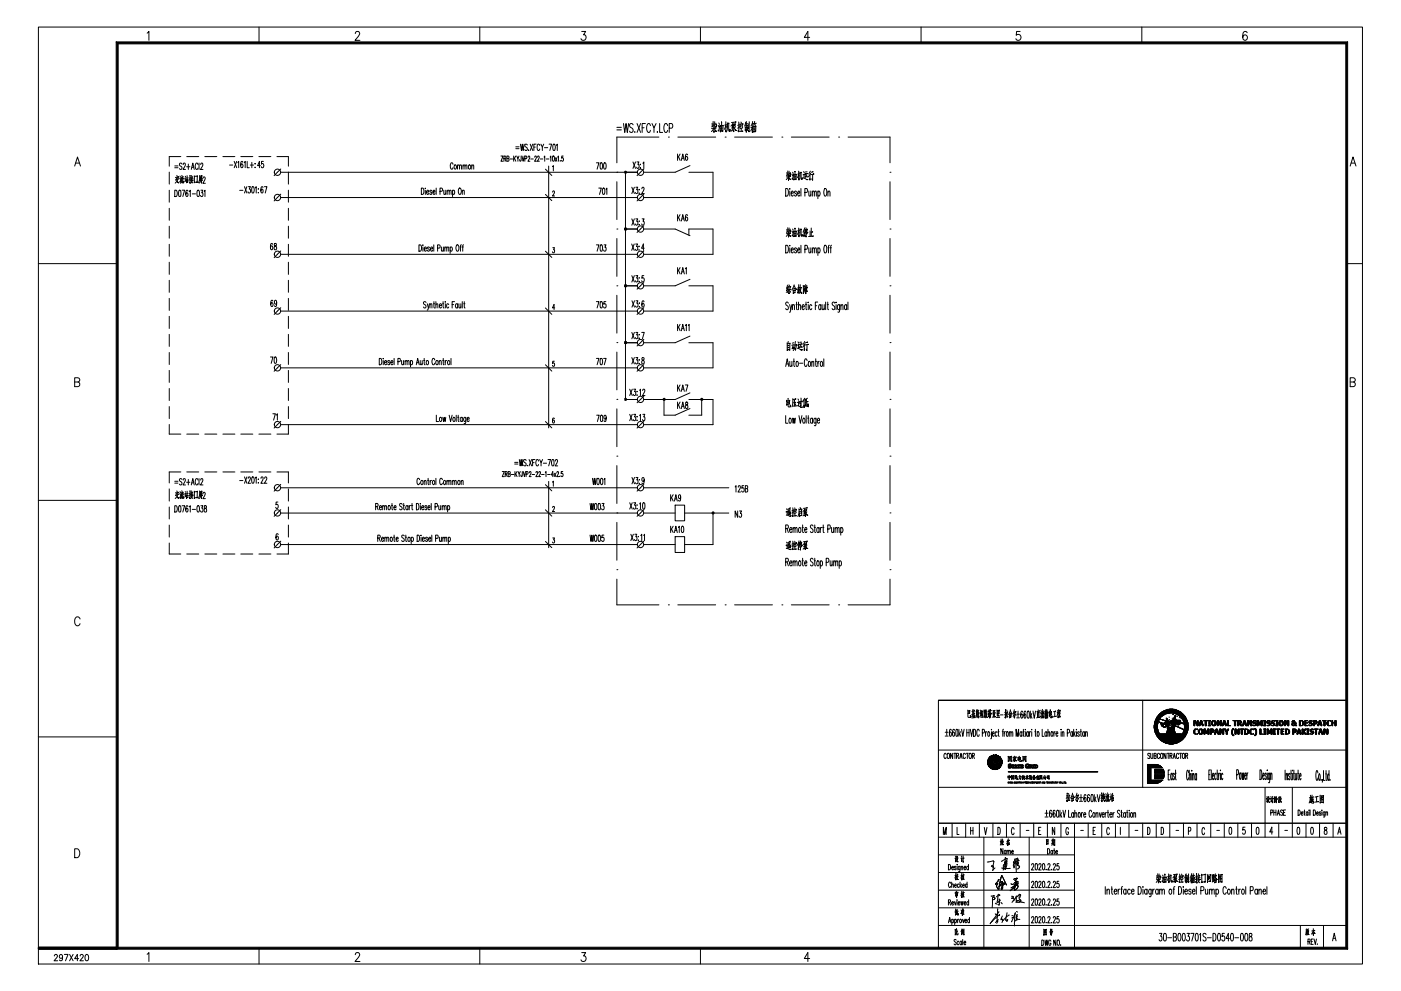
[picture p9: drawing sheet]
<svg xmlns="http://www.w3.org/2000/svg" width="420mm" height="297mm" viewBox="0 0 420 297" stroke-linecap="round" stroke-linejoin="round" font-family="sans-serif">
<g fill="none" stroke="#000" stroke-width=".3">
<path d="M11.5 8.1h397.1v280.9h-397.1zM44.1 9.9l.6-.5v2.7M77.7 8.1v4.8M106.6 10.1l.4-.7h.4l.5 .5-.4 .9-1 1.3h1.4M143.9 8.1v4.8M174.5 9.4h1.1l-.6 1a.81 .81 0 0 1 .7 1.3 .81 .81 0 0 1-1.5-.1M210.1 8.1v4.8M242.8 11.2h-1.6l1.1-1.8v2.7M276.2 8.1v4.8M305.9 9.4h-1l-.1 1.2a.84 .84 0 0 1 1.2 0 .84 .84 0 0 1-.1 1.2 .84 .84 0 0 1-1.2-.2M342.4 8.1v4.8M374 9.8a.63 .63 0 0 0-1-.2l-.2 .3a1.76 1.76 0 0 0 .5 2.2 .76 .76 0 0 0 .9-.6 .76 .76 0 0 0-.6-.9 .76 .76 0 0 0-.9 .6"/>
<path d="M185 38.2h1.4M185 38.9h1.4M187 37l.4 2.7 .3-2.7 .4 2.7 .4-2.7M189.9 37.4a.59 .59 0 0 0-1-.2 .59 .59 0 0 0 .2 1l.7 .5a.67 .67 0 0 1-.3 1l-.6-.1-.1-.3M190.4 39.4v.3l.1-.1M191.1 37l1 2.7M192.1 37l-1 2.7M192.6 38.3h.6M193.5 37h-.9v2.7M195.1 37.7a.52 .52 0 0 0-.3-.6 .52 .52 0 0 0-.5 .1 2.11 2.11 0 0 0 .1 2.5 .59 .59 0 0 0 .7-.6M195.5 37l.6 1.3 .7-1.3M196.1 38.3v1.4"/>
<path d="M197.1 39.4l.1 .2M197.8 37v2.7h.9M200.2 37.7l-.3-.7a1.32 1.32 0 0 0-.7 2.1 .52 .52 0 0 0 .2 .5 .52 .52 0 0 0 .6 0l.2-.5M200.7 38.4h.7l.3-.2 .1-.7-.4-.5h-.7v2.7M213.6 36.9v1M213.9 36.4v1.3M214 38.5l-.6 .9M214.1 38v1.7v-.4M214.2 37.1l-.3 .1M214.2 38.4l.5 1h.3l-.4-.2M214.2 37.6l-.8 .4M214.3 36.5v1.3l.5 .1 .1-.5v.5"/>
<path d="M214.6 38.4l.2-.1-1.4 .2M214.8 36.9l-.4 .6M215.4 37.6l.2 .4M215.6 36.9l.2 .4M215.8 37.7l-.2 1.6-.3-.3M215.9 37.5l.1 2v-.1l.7-.1v.1l.2-1.8-.9 .2M216.4 36.6v2.7M216.7 38.4l-.6 .1M217.7 36.5v3v-.4M217.7 37.7l.2 .5M217.7 37.6l-.4 1.2M218 37.4l-.7 .1"/>
<path d="M218.1 36.8v1.7l-.3 1.1M218.2 37l.4-.1-.1 2.2 .4 .2v-.5v.5M219.4 38.4l.5-.2-.7 1.2M219.8 37.2v.7v-.2l.7-.1v-.5l-.7 .2M219.9 36.8l-.7 1M220 37.7v1.8l-.2-.4 .2 .3M220 38l.6 1.1h.3l-.4-.2M220.5 36.6h.3l-1.4 .1M220.6 37.9l-.3 .5M221.5 36.6v2.9l-.2-.3 .2 .2M221.7 37.4l-.5 .2M221.8 37.9l-.6 .5"/>
<path d="M222 37.1l-.1 .6M222 37.3l.8-.2-.2 .5M222.2 37.6l-.4 .7M222.2 36.6l.1 .4M222.3 38.5v.9M222.4 37.7l.3 .6M222.6 39.3h.2l-1 .1M222.6 38.4l-.6 .1M223.5 38v1.1v-.3M223.5 38.3l.7-.2-.1 1-.2-.3 .2 .2M223.6 36.7l-.2 .9M223.8 36.4v3.3v-.4"/>
<path d="M224.1 37.6h.2l-1 .1M224.2 37.1l-.6 .1M224.4 37.1v1.5v-.3M224.7 36.5l-.1 3-.2-.4 .3 .3M225.6 37.6v2.1v-.5M225.6 38.3l-.5 1M225.6 38.4l.3 .3M225.7 37.1l.1 .4M225.7 36.4l-.5 1.3M225.9 38l-.7 .3M226.1 37.8v1.9v-.3l.4-.1 .1 .2 .1-1.7-.6 .2M226.1 37l-.5 .1"/>
<path d="M226.3 36.4l-.2 1.2M226.3 37.1l.2 .5M226.5 38.3l-.4 .2M226.5 38.8l-.4 .1M226.8 36.9l-.6 .2M22.4 49.8l.8-2.7 .9 2.7M22.7 48.9h1.1M50.8 51.6v3.6M50.8 57v3.6M52.4 57h.4a1.35 1.35 0 0 1 0 1.9h-.4zM52.4 49.7h1M52.4 50.3h1"/>
<path d="M52.9 53.7l.5 1.1h.2l-.3-.2M53 53.3l-.4 .7M53 52.6l.2 .4M53.3 53.3l.3 .4M53.3 53.5l-.3 1-.5 .4M53.4 53.1l.2-.1-1 .2M53.7 57.1h.4l.1 .3v1.2l-.2 .3-.4-.3zM53.9 53.4l.1 .3M54 52.8l.1 .3M54.2 53.5l-.2 1.1-.1-.1M54.2 46.9h-3.4v2.9M54.4 53.8l-.3 1.1"/>
<path d="M54.5 52.6l.2 .3M54.6 49.2l-.2-.2a.44 .44 0 0 0-.6 .1 .44 .44 0 0 0 .2 .6l.4 .2a.46 .46 0 0 1 .2 .6 .46 .46 0 0 1-.7 .2l-.1-.2M54.6 53.1l-.2 .6 .5-.2-.1-.2 .2 .4M54.6 53.7v1.1v-.3M54.6 57h.8l-.6 1.9M54.8 53.7l.1 1.1 .2-.5M54.9 49.3l.1-.3a.51 .51 0 0 1 .7 .3 .51 .51 0 0 1-.3 .6l-.5 .9h.7M55 53l-.7 .2M55.5 53.7v.4M55.5 52.8l.2 .2M55.7 53.4v.9M55.8 54.1l-.4 .3"/>
<path d="M55.9 53.8l.1 1-.1-.2h.4l.1-.7-.5 .1M55.9 53.3l-.5 .2M56 50h.9M56 46.9h3.6M56.1 52.6v1.4M56.3 57.3l-.2-.3a1.32 1.32 0 0 0 0 1.9 .56 .56 0 0 0 .3-.6 .56 .56 0 0 0-.5-.4l-.2 .4M56.4 53.3l-.3 .1M56.5 49.2v1.6M56.8 57.4l.3-.4v1.9M57 52.6l-.1 2.2-.1-.2 .1 .2M57.1 53.3l-.4 .1M57.1 53.6l-.4 .4"/>
<path d="M57.4 50.8l.4-1.9 .5 1.9M57.4 53.2v.3M57.4 52.6l.1 .3M57.4 53.7l-.1 .7 .5 .4M57.5 50.2h.6M57.7 53.1l-.1 .5M57.7 58.1h.9M57.7 54l-.7 .9M57.8 54l-.7 .1M57.8 53l-.6 .1M57.9 53.6l-.7 .1M58.3 52.7v2.1l.7-.2 .1 .1 .1-2-.9 .2"/>
<path d="M59.2 57.1l.2-.1a1.27 1.27 0 0 1 0 1.9l-.3-.3zM59.4 49.3l-.3-.4a1.08 1.08 0 0 0 0 1.9l.3-.4M59.7 48.9v1.9M59.9 52.6v1.1l-.4 1.1M59.9 52.8l.7-.1-.1 .4-.6 .1M60.1 53.2v.3v-.1M60.2 53.7l-.1 .7-.3 .4M60.2 49.3l.1-.3a.51 .51 0 0 1 .6 .3 .51 .51 0 0 1-.2 .6l-.6 .9h.8M60.2 57h.6l-.3 .8a.54 .54 0 0 1 .4 .6 .54 .54 0 0 1-.7 .4l-.1-.2M60.4 53.2l-.1 .4M60.4 53.6v1.2v-.3M60.6 53.5l-.7 .2"/>
<path d="M60.6 54h.1l-.8 .1M60.9 53.5l.2-.5 .5 .4-.8 1.5h.8M61.2 57.4l.3-.4v1.9M61.4 46.9h3.6M66.8 46.9h3.6M68.8 49.5h1M70.2 48.4l.8 1.9M71 48.4l-.8 1.9M71.3 48.8l.3-.4v1.9M71.9 57.1h1M72.2 46.9h3.6M72.8 48.7l-.2-.3a1.32 1.32 0 0 0 0 1.9 .67 .67 0 0 0-.1-1.2l-.3 .5"/>
<path d="M73.3 48.8l.2-.4v1.9M73.3 56l.7 1.9M74 56l-.7 1.9M74.1 48.4v1.9h.7M74.5 56h.6l-.3 .7a.57 .57 0 0 1 .3 .6 .57 .57 0 0 1-.6 .5l-.1-.3M75.1 49.5h.9M75.5 48.7v1.6M75.6 56h.2a1.19 1.19 0 0 1 0 1.9l-.3-.8zM76.5 49v.2zM76.5 50.1v.2zM76.5 56.3l.3-.3v1.9M77.5 56.6v.2z"/>
<path d="M77.5 57.7v.2zM77.6 46.9h3.6M78.1 49.6h-.8l.5-1.2v1.9M78.9 56.2l-.2-.2a1.31 1.31 0 0 0-.1 1.9 .59 .59 0 0 0 .3-.7 .59 .59 0 0 0-.5-.4l-.2 .4M79 48.4h-.6v.7a.56 .56 0 0 1 .7 .5 .56 .56 0 0 1-.7 .6v-.3M79.3 56h.8l-.6 1.9M83.1 46.9h3.4v2.9M83.9 51h.1M83.9 58.5h.1M84.2 51.6h106.9M84.2 59.2h106.9M84.2 50.7l-2 1.9"/>
<path d="M84.2 58.2l-2 2M86.5 51.6v3.6M86.5 57v3.6M126.4 56.4a1.04 1.04 0 0 1 .8 .7 1.04 1.04 0 0 1-.3 1.1l-.5 .1zM127.6 56.4v.1zM127.6 57v1.3M127.9 57.6h.7l-.1-.5a.62 .62 0 0 0-.7 .5 .62 .62 0 0 0 .4 .7l.4-.3M129.5 57.3l-.2-.3-.4 .3 .6 .4v.5l-.4 .1-.2-.3M129.8 57.6h.7l-.2-.5a.61 .61 0 0 0-.6 .5 .61 .61 0 0 0 .4 .7l.4-.3M130.8 56.4v1.9M132 57.3h.6v-.8l-.6-.1v1.9M133.1 57v1.2l.3 .1 .3-.4"/>
<path d="M133.7 57v1.3M134.1 57.3l.3-.3 .3 .1v1.2M134.1 57v1.3M134.7 57.3l.3-.3 .3 .1v1.2M135.7 57.3l.1-.2a.61 .61 0 0 1 .7 .5 .61 .61 0 0 1-.4 .7l-.4-.3M135.7 57v1.9M135.8 49.3l-.2-.5a1.08 1.08 0 0 0 0 1.9l.2-.5M136.4 49.5a.55 .55 0 0 1 .5 .6 .55 .55 0 0 1-.5 .5l-.2-.4zM137.2 49.8l.3-.4 .3 .1v1.2M137.2 49.4v1.3M137.7 56.5l.1-.1a1.08 1.08 0 0 1 0 1.9 1.55 1.55 0 0 1-.1-1.8zM137.8 49.8l.3-.4 .2 .1 .1 1.2"/>
<path d="M138.6 57.3l.3-.3 .3 .1v1.2M138.6 57v1.3M138.9 49.8l.2-.4 .3 .1v1.2M138.9 49.4v1.3M139.4 49.8l.3-.4 .3 .1v1.2M140.6 49.5a.55 .55 0 0 1 .6 .6 .55 .55 0 0 1-.6 .5l-.1-.4zM141.5 49.8l.3-.4 .2 .1 .1 1.2M141.5 49.4v1.3M150.2 46.8h.7l-.7 1.5h.7M151.1 47.5l.6-.1-.2-.6h-.4v1.5M151.4 47.5l.3 .8M152 47.5l.6 .1 .1 .4-.3 .3h-.4v-1.5h.6l.1 .4-.3 .3"/>
<path d="M153 47.7h.7M154.1 46.8v1.5M154.3 47.4l.4 .9M154.7 44h1M154.7 44.6h1M154.7 46.8l-.6 1M155 46.8l.3 .7 .4-.7M155.3 47.5v.8M156.1 43.2l.3 1.9 .2-1.9 .3 1.9 .3-1.9M156.3 46.8v1.1l-.2 .4-.3-.5M156.5 46.8l.4 1.5 .3-1.5M157.4 47.6l.5-.2-.1-.6h-.4v1.5"/>
<path d="M158.2 43.5a.43 .43 0 0 0-.7-.2 .43 .43 0 0 0 .1 .7l.3 .2a.48 .48 0 0 1 .2 .6 .48 .48 0 0 1-.6 .2l-.1-.2M158.4 47.1l.1-.3h.3l.1 .4-.6 1.1h.6M158.5 44.9l.1 .1M159 43.2l.8 1.9M159.2 47.7h.7M159.8 43.2l-.8 1.9M160.1 44.1h.4M160.4 47.1l.1-.3h.3l.1 .4-.6 1.1h.6M160.8 43.2h-.7v1.9M161.2 47.1l.2-.3h.2l.1 .4-.5 1.1h.6M161.9 43.6l-.3-.4a1.12 1.12 0 0 0 0 1.9l.3-.5M162 47.7h.8"/>
<path d="M162.2 43.2l.4 .9 .5-.9M162.6 44.1v1M163.2 47.1l.2-.3v1.5M163.3 44.3h1M163.6 50.7l1.9 1.9M163.6 58.3l1.9 1.8M163.8 47.7h.8M164.5 49.8v78.5M164.7 43.2h.7l-.5 1.9M165 47.1l.2-.3v1.5M165.7 49.9l.2-.3v1.6M165.7 57.6a.33 .33 0 0 1 .5-.4 .33 .33 0 0 1 0 .6l-.5 .9h.6"/>
<path d="M165.8 46.8h.1a.99 .99 0 0 1 0 1.5l-.2-.6zM165.9 43.3l.2-.1a1.27 1.27 0 0 1 0 1.9l-.3-.4zM166.5 47.3l.5 1M166.8 43.5l.3-.3v1.9M167 47.3l-.5 1M167.3 47.1l.2-.3v1.5M168 48.2h.1M168.9 46.8h-.4v.6a.45 .45 0 0 1 .5 .4 .45 .45 0 0 1-.5 .4l-.1-.2M178.9 48.8h.7l-.5 1.9M179.6 56.4h.7l-.5 1.9M180.1 48.9l.2-.1a1.19 1.19 0 0 1 0 1.9l-.3-.8zM180.8 56.5l.2-.1a1.27 1.27 0 0 1 0 1.9l-.4-.9z"/>
<path d="M181.2 48.9l.2-.1a1.27 1.27 0 0 1 0 1.9l-.4-.8zM181.7 56.7l.3-.3v1.9M185 51.6h.1M185 54.5v11.3M189.5 56.1l.7 1.9M189.8 48.5l.8 2M190.2 56.1l-.7 1.9M190.6 48.5l-.8 2M190.7 56.1h.6l-.4 .7a.57 .57 0 0 1 .4 .7 .57 .57 0 0 1-.6 .4l-.2-.2M191 48.5h.6l-.3 .8a.55 .55 0 0 1 .4 .7 .55 .55 0 0 1-.7 .4l-.1-.3M191.1 51.6h-3.5v17.1h3.5M191.7 56.8v.2z"/>
<path d="M191.7 57.9v.1zM192 49.2v.2zM192 50.3v.2zM192.5 56.6l.2-.5 .5 .4-.8 1.5h.8M192.7 51h.1M192.7 58.5h.1M192.8 48.9l.3-.4v2M193.1 50.7l-2 1.9M193.1 58.2l-2 2M197.6 41.1h-12.6v7.7M200.4 41.1h.1M203.2 46.2v1.9"/>
<path d="M203.3 41.1h11.3M203.5 47l.5 1.1M204 46.2l-.8 1.2M204.3 48.1l.5-1.9 .4 1.9M204.5 47.4h.6M206.2 46.4l-.2-.2a1.31 1.31 0 0 0-.1 1.9 .57 .57 0 0 0 .3-.7 .57 .57 0 0 0-.5-.4l-.2 .4M206.6 51.6h7.2v7.6h-20.8M206.9 49.6l-4.4 2h-9.5M217.5 41.1h.1M220.3 41.1h11.3M234.5 41.1h.1M235.6 56.5h.5a1.84 1.84 0 0 1 0 2.3h-.5z"/>
<path d="M236 51.7l.1 .9M236.2 51.3l.1 1.1M236.4 53l-.6 .8M236.5 52.6v1.4v-.3M236.5 51.8l-.2 .1M236.5 52.3l-.6 .3M236.6 53l.3 .8h.3l-.3-.2M236.6 51.3l.1 1.3h.4v-.5v.4M236.9 56.5v.2zM236.9 57.3v1.5M236.9 52.9h.2l-1.3 .1M237 51.7l-.3 .4"/>
<path d="M237.3 57.9h.6l-.2-.6a.89 .89 0 0 0 0 1.5l.2-.4M237.3 41.1h11.4M237.5 52.3l.2 .3M237.7 51.6l.2 .4M237.9 52.4l-.2 1.3-.2-.2M238 52.2l.1 1.7 .5-.2 .1 .2 .1-1.6-.7 .1M238.4 51.4v2.3M238.6 52.9l-.4 .1M238.9 57.6l-.3-.3-.3 .3 .5 .6v.5l-.3 .1-.2-.4M239.2 57.9h.7l-.3-.6a.89 .89 0 0 0 0 1.5l.3-.4M239.5 51.3v2.6v-.4M239.5 52.4l.2 .4"/>
<path d="M239.5 52.3l-.4 .9M239.8 52.1l-.6 .1M239.9 51.6v1.6l-.3 .8M239.9 51.8l.4-.1-.1 1.9 .4 .1v-.4l-.1 .4M240.2 56.5v2.3M240.8 53.3l1.2 .6 .3-.1h-.4M240.8 52.4l.5-.1-.2 1M241 51.4l.2 .4M241.4 57.7l.7-.1v-.7l-.2-.4h-.5v2.3M241.8 52.2l-.4 .9 .6-.2M241.9 52.6l.2 .5M242.1 51.5h-.6"/>
<path d="M242.1 52.1l.2-.1-.9 .2 .3-.1M242.6 57.3v1.4l.3 .1 .3-.4M242.9 52.4v1.6v-.4M243 51.3l-.5 .9M243.1 51.9l-.7 1.1M243.2 57.3v1.5M243.6 57.7l.3-.4 .3 .1v1.4M243.6 57.3v1.5M243.7 52.3v1.7l-.3-.4M243.8 51.5l-.5 .1M244 52.2l-.9 .2M244.2 57.7l.5-.4 .1 1.5"/>
<path d="M245.3 57.6l.2-.3a.85 .85 0 0 1 .5 .7 .85 .85 0 0 1-.5 .8l-.2-.4M245.3 57.3v2.2M247.3 56.6l.1-.1a1.45 1.45 0 0 1 .3 2.2l-.1 .1a1.55 1.55 0 0 1-.3-2.2zM248.3 57.7l.5-.4 .1 1.5M248.3 57.3v1.5M251.5 41.1h.1M254.3 41.1h12.6v7.7M266.9 51.6h.1M266.9 54.5v11.3M404.9 49.8l.9-2.7 .9 2.7M405.2 48.9h1.1M11.5 79h23.6"/>
<path d="M50.8 62.4v3.6M50.8 67.8v3.6M50.8 73.2v3.6M50.8 78.6v3.6M81.7 73.2l-.2-.2a1.31 1.31 0 0 0 0 1.9 .57 .57 0 0 0 .3-.7 .57 .57 0 0 0-.5-.4l-.2 .4M82.3 73.1v.5a.64 .64 0 0 1 .7 .6 .64 .64 0 0 1-.5 .7 .72 .72 0 0 1-.3-.8 .72 .72 0 0 1 .6-.5v-.5zM83.9 75.6h.1M84.2 76.2h106.9M84.2 75.2l-2 2M86.5 62.4v3.6M86.5 67.8v3.6M86.5 73.2v3.6"/>
<path d="M86.5 78.6v3.6M125.6 73.4a1.04 1.04 0 0 1 .9 .7 1.04 1.04 0 0 1-.3 1.1l-.6 .1zM126.8 73.4v.2zM126.8 74v1.3M127.2 74.6h.7l-.1-.5a.55 .55 0 0 0-.6 .6 .55 .55 0 0 0 .6 .5l.1-.2M128.8 74.3l-.2-.3-.4 .3 .5 .4v.5l-.3 .1-.2-.3M129.1 74.6h.7l-.1-.5a.62 .62 0 0 0-.7 .5 .62 .62 0 0 0 .4 .7l.4-.3M130.1 73.4v1.9M131.2 74.4l.8-.2-.1-.7-.7-.1v1.9M132.4 74v1.2l.3 .1 .3-.4M133 74v1.3M133.4 74.4l.2-.4 .3 .1 .1 1.2"/>
<path d="M133.4 74v1.3M134 74.4l.2-.4 .3 .1 .1 1.2M135 74.3l.1-.2a.55 .55 0 0 1 .6 .6 .55 .55 0 0 1-.6 .5l-.1-.2M135 74v1.9M137 73.5l.1-.1a1.08 1.08 0 0 1 0 1.9 1.47 1.47 0 0 1-.1-1.8zM138 74h.3M138.4 73.4l-.3 .3v1.6M138.6 74h.4M139 73.4l-.2 .3v1.6M163.6 75.3l1.9 1.9M165.8 74.2h.5l-.3 .6a.43 .43 0 0 1 .3 .6 .43 .43 0 0 1-.6 .2v-.1M178.9 73.4h.7l-.5 1.9"/>
<path d="M180.1 73.5l.2-.1a1.19 1.19 0 0 1 0 1.9l-.3-.4zM181.1 73.4h.6l-.3 .7a.57 .57 0 0 1 .4 .7 .57 .57 0 0 1-.7 .4l-.1-.3M185 68.7h.1M185 71.5v11.3M189.4 73.1l.8 1.9M189.5 65.6l.7 1.9M190.2 73.1l-.8 1.9M190.2 65.6l-.7 1.9M190.6 73.1h.6l-.3 .8a.57 .57 0 0 1 .4 .6 .57 .57 0 0 1-.7 .5l-.1-.3M190.7 65.6h.6l-.4 .7a.54 .54 0 0 1 .4 .7 .54 .54 0 0 1-.6 .4l-.2-.3M191.1 68.7h-3.5v17h3.5M191.6 73.8v.2z"/>
<path d="M191.6 74.9v.1zM191.7 66.2v.2zM191.7 67.3v.2zM192.6 65.6h.6l-.4 .7a.54 .54 0 0 1 .4 .7 .54 .54 0 0 1-.6 .4l-.2-.3M192.7 68h.1M192.7 75.6h.1M193 68.7h9.5l4.4 1.9M193.1 67.7l-2 2M193.1 75.2l-2 2M193.2 74.4h-.8l.6-1.3v1.9M203.2 64.3v1.9M203.5 65.1l.5 1.1"/>
<path d="M204 64.3l-.8 1.3M204.3 66.2l.5-1.9 .4 1.9M204.5 65.6h.6M206.2 64.6l-.2-.3a1.31 1.31 0 0 0-.1 1.9 .57 .57 0 0 0 .3-.6 .57 .57 0 0 0-.5-.5l-.2 .5M206.6 70.5v-1.8h7.2v7.5h-20.8M235.6 73.5h.5a1.84 1.84 0 0 1 0 2.3h-.5zM236 68.7l.1 .9M236.2 68.3l.1 1.1M236.4 70l-.6 .9M236.5 69.6v1.4v-.3M236.5 68.9h-.2M236.5 69.3l-.6 .4"/>
<path d="M236.6 70l.3 .8h.3l-.3-.2M236.6 68.3l.1 1.3h.4v-.5v.4M236.9 73.5v.2zM236.9 74.3v1.5M236.9 70l.2-.1-1.3 .1M237 68.7l-.3 .5M237.3 74.9h.6l-.2-.6a.89 .89 0 0 0 0 1.5l.2-.3M237.5 69.3l.2 .4M237.7 68.7l.2 .3M237.9 69.4l-.2 1.4-.2-.3M238 69.2l.1 1.7 .5-.2 .1 .2 .1-1.6-.7 .2M238.4 68.4v2.3"/>
<path d="M238.6 70h-.4M238.9 74.6l-.3-.3-.3 .3 .5 .6v.5l-.3 .1-.2-.3M239.2 74.9h.7l-.3-.6a.89 .89 0 0 0 0 1.5l.3-.3M239.5 68.4v2.5v-.3M239.5 69.4l.2 .4M239.5 69.3l-.4 1M239.8 69.1l-.6 .1M239.9 68.6v1.7l-.3 .7M239.9 68.8l.4-.1-.1 1.9 .3 .2 .1-.5-.1 .5M240.2 73.5v2.3M241.1 68.9v2v-.5M241.3 68.3l-.5 1.3"/>
<path d="M241.3 69.8l.9-.2-.1 .3M241.3 69.6v.5M241.4 74.7l.7-.1v-.7l-.2-.4h-.5v2.3M241.5 69.1v.5l.5-.2v-.4l-.5 .2M241.7 68.3l.1 .4M241.8 70.1v.9l-.2-.3 .1 .3M241.9 70.1h-.5M242 68.8l.2-.1-.9 .1M242.6 74.3v1.4l.3 .1 .3-.4M242.9 69.2l.1 1.7M243.2 74.3v1.5M243.3 68.4v2.4"/>
<path d="M243.6 69.5l-.3 .1M243.6 74.7l.3-.4 .3 .1v1.4M243.6 74.3v1.5M243.8 70.8h.2l-1.5 .1M244.2 74.7l.5-.4 .1 1.5M245.3 74.6l.2-.3a.85 .85 0 0 1 .5 .7 .85 .85 0 0 1-.5 .8l-.2-.3M245.3 74.3v2.3M247.3 73.6l.1-.1a1.49 1.49 0 0 1 .3 2.2l-.3 .1a2.14 2.14 0 0 1-.1-2.2zM248.3 74.3h.4M248.8 73.5l-.3 .4v1.9M249 74.3h.3M249.4 73.5l-.3 .4v1.9"/>
<path d="M266.9 68.7h.1M266.9 71.5v11.3M403.9 79h4.7M50.8 84v3.6M50.8 89.4v3.6M50.8 94.8v3.7M81.8 90.2l-.2-.2a1.31 1.31 0 0 0 0 1.9 .57 .57 0 0 0 .3-.6 .57 .57 0 0 0-.5-.5l-.2 .5M83 90.6l-.2 .5a.51 .51 0 0 1-.5-.5 .51 .51 0 0 1 .5-.5l.2 .5a.93 .93 0 0 1-.5 1.3l-.2-.3M83.9 92.6h.1M84.2 93.2h106.9M84.2 92.2l-2 2.1M86.5 84v3.6"/>
<path d="M86.5 89.4v3.6M86.5 94.8v3.7M127.8 90.7l-.2-.2a.42 .42 0 0 0-.6 .1 .42 .42 0 0 0 .2 .6l.4 .2a.47 .47 0 0 1 .2 .6 .47 .47 0 0 1-.7 .2l-.1-.2M128.1 91l.4 1.3M128.8 91l-.5 1.9h-.2M128.9 91.4l.3-.4 .3 .1v1.2M128.9 91v1.3M130 91h.3M130.1 90.4l.1 1.8 .2 .1M130.7 91.4l.3-.4 .3 .1v1.2M130.7 90.4v1.9M131.8 91.6h.6l-.1-.5a.61 .61 0 0 0-.6 .5 .61 .61 0 0 0 .3 .7l.4-.3"/>
<path d="M132.8 91h.3M132.9 90.4v1.5l.3 .4M133.6 90.4v.2zM133.6 91v1.3M134.6 91.3l-.1-.2a.61 .61 0 0 0-.7 .5 .61 .61 0 0 0 .4 .7l.4-.3M135.6 91.3h.5M136.3 90.4h-.7v1.9M137.2 91.3l-.1-.2a.55 .55 0 0 0-.5 .6 .55 .55 0 0 0 .5 .5l.1-.2M137.2 91v1.3M137.6 91l.1 1.2 .2 .1 .3-.4M138.2 91v1.3M138.6 90.4v1.9"/>
<path d="M139.1 91h.3M139.2 90.4v1.5l.3 .4M163.6 92.3l1.9 1.9M166.4 92.3h-.7l.5-1v1.5M178.9 90.4h.7l-.5 1.9M180.1 90.5l.2-.1a1.19 1.19 0 0 1 0 1.9l-.3-.8zM181.7 90.4h-.6v.7a.56 .56 0 0 1 .7 .6 .56 .56 0 0 1-.7 .5l-.1-.3M185 85.7h.1M185 88.5v11.4M189.5 82.6l.7 1.9M189.5 99.6l.7 1.9M189.5 90.2l.8 1.9"/>
<path d="M190.2 82.6l-.7 1.9M190.2 99.6l-.7 1.9M190.3 90.2l-.8 1.9M190.7 82.6h.6l-.4 .7a.57 .57 0 0 1 .4 .7 .57 .57 0 0 1-.6 .4l-.2-.3M190.7 99.6h.6l-.4 .8a.57 .57 0 0 1 .4 .6 .57 .57 0 0 1-.6 .5l-.2-.3M190.7 90.2h.6l-.3 .7a.57 .57 0 0 1 .3 .6 .57 .57 0 0 1-.6 .5l-.1-.3M191.1 85.7h-3.5v17h3.5M191.7 83.3v.1zM191.7 84.3v.2zM191.7 90.8v.2zM191.7 91.9v.2zM192.4 99.6h.8l-.5 1.9"/>
<path d="M192.7 85h.1M192.7 92.6h.1M193.1 82.6h-.5l-.1 .8a.59 .59 0 0 1 .8 .4 .59 .59 0 0 1-.6 .7l-.3-.4M193.1 84.7l-2 2M193.1 92.2l-2 2.1M193.1 90.5l-.2-.3a1.32 1.32 0 0 0 0 1.9 .67 .67 0 0 0-.1-1.2l-.3 .5M203.2 80.2v1.9M203.2 97.2v1.9M203.5 81l.5 1.1M203.5 98l.5 1.1M204 80.2l-.8 1.3M204 97.2l-.8 1.3"/>
<path d="M204.3 82.1l.5-1.9 .4 1.9M204.3 99.1l.5-1.9 .4 1.9M204.5 81.5h.6M204.5 98.5h.6M205.5 80.5l.3-.3v1.9M205.5 97.6l.3-.4v1.9M206.4 97.6l.3-.4v1.9M206.6 85.7h7.2v7.5h-20.8M206.9 83.7l-4.4 2h-9.5M236.2 85.5l-.3 .9 .3-.1M236.3 86l-.4 1.1 .4-.2M236.3 87.3l-.5 .3"/>
<path d="M236.4 85.8l-.1 .5M236.4 86l.7-.2-.1 .5M236.4 90.9a.46 .46 0 0 0-.7-.2 .46 .46 0 0 0 .1 .7 .79 .79 0 0 1 .6 .6 .79 .79 0 0 1-.3 .8l-.5-.3M236.5 87l-.3 .7M236.6 85.4l.1 .4M236.7 86.8l-.1 1.2-.1-.2 .2 .2M236.8 87.2l.3 .4M236.8 91.3l.4 1.5M236.9 86.3l-.4 .1M237 86.7l-.7 .1M237.5 91.3l-.5 2.2-.2 .1M237.7 91.7l.2-.4 .3 .1 .1 1.4"/>
<path d="M237.7 91.3v1.5M237.8 86.9l.1 1.1 .6-.3v-.8l-.6 .2M238.2 85.4l-.8 1.5M238.2 85.6l.5 1.1h.2l-.3-.2M238.3 86.6h-.4M238.7 91.3h.4M238.9 90.5v1.9l.2 .4M239.3 86.7v1.1v-.2l.3-.1 .1-.8-.4 .2M239.5 91.7l.4-.4 .2 1.5M239.5 90.5v2.3M239.5 85.3v1.6M239.7 86.2l-.5 .1"/>
<path d="M239.9 86.7l.4 1.2h.2l-.3-.2M239.9 86.3l.5-.1-.8 1.8M240 85.3l-.2 1.7M240.5 92h.7l-.2-.7a.85 .85 0 0 0-.5 .8 .85 .85 0 0 0 .5 .7l.2-.3M240.9 85.5l.1 2.5-.1-.5M240.9 85.8l.3-.2-.1 1.4M241.4 86.4v.8l.6-.2-.1-.7-.5 .3M241.5 85.9l.1 .3M241.6 91.3h.3M241.6 85.3l.1 .3M241.7 87.1v.9v-.3M241.7 90.5v1.9l.3 .4"/>
<path d="M241.8 85.8v.4M241.8 86.7l-.4 .1M242 86.1h.2l-.9 .2M242 85.6l-.7 .2M242.1 87.3l-.9 .2M242.4 90.5v.2zM242.4 91.3v1.5M243.5 91.6l-.3-.3a.89 .89 0 0 0 0 1.5l.3-.3M244.5 91.6h.4M245.2 90.5h-.7v2.3M246.2 91.6l-.2-.3a.85 .85 0 0 0-.5 .8 .85 .85 0 0 0 .5 .7l.2-.3M246.2 91.3v1.5"/>
<path d="M246.5 91.3l.1 1.4 .3 .1 .3-.4M247.2 91.3v1.5M247.6 90.5v2.3M248.1 91.3h.4M248.2 90.5v1.9l.3 .4M250.4 90.9a.46 .46 0 0 0-.8-.2 .46 .46 0 0 0 .1 .7 .83 .83 0 0 1 .4 1.4l-.5-.3M250.7 90.5v.2zM250.7 91.3v1.5M251.8 91.3v2.1l-.2 .2-.3-.1M251.8 91.6l-.2-.3a.85 .85 0 0 0-.5 .8 .85 .85 0 0 0 .5 .7l.2-.3M252.2 91.7l.4-.4 .2 1.5M252.2 91.3v1.5"/>
<path d="M253.9 91.6l-.2-.3a.85 .85 0 0 0-.5 .8 .85 .85 0 0 0 .5 .7l.2-.3M253.9 91.3v1.5M254.3 90.5v2.3M266.9 85.7h.1M266.9 88.5v11.4M22.4 114.5h1a.71 .71 0 0 1 .5 .7 .71 .71 0 0 1-.5 .7h-1v-2.7h1l.4 .3 .1 .5-.5 .5M50.8 100.2v3.6M50.8 105.6v3.6M50.8 111v3.6M50.8 116.4v3.6M81.1 107h.8l-.6 1.9M82.3 107.1l.2-.1a1.19 1.19 0 0 1 0 1.9l-.2-.3z"/>
<path d="M83.9 109.6h.1M84.2 110.3h106.9M84.2 109.3l-2 2M86.5 100.2v3.6M86.5 105.6v3.6M86.5 111v3.6M86.5 116.4v3.6M113.7 107.4h.4a1.33 1.33 0 0 1 0 1.9h-.4zM114.9 107.4v.2zM114.9 108.1v1.2M115.3 108.6h.7l-.1-.5a.62 .62 0 0 0-.7 .5 .62 .62 0 0 0 .4 .7l.4-.3M116.9 108.3l-.2-.2-.4 .2 .5 .5v.4l-.3 .1-.2-.3"/>
<path d="M117.2 108.6h.7l-.2-.5a.61 .61 0 0 0-.6 .5 .61 .61 0 0 0 .4 .7l.4-.3M118.2 107.4v1.9M119.3 108.4l.7-.1v-.8l-.7-.1v1.9M120.4 108.1l.1 1.1 .3 .1 .2-.3M121 108.1v1.2M121.5 108.4l.3-.3h.2l.1 1.2M121.5 108.1v1.2M122.1 108.4l.2-.3h.3l.1 1.2M123.1 108.3l.1-.2a.61 .61 0 0 1 .7 .5 .61 .61 0 0 1-.4 .7l-.4-.3M123.1 108.1v1.9M124.8 109.3l.5-1.9 .4 1.9M125 108.7h.6"/>
<path d="M126 108.1l.1 1.1 .3 .1 .2-.3M126.6 108.1v1.2M127 108.1h.4M127.2 107.4v1.6l.3 .3M128 108.1a.62 .62 0 0 1 .6 .5 .62 .62 0 0 1-.3 .7l-.3-.1-.2-.4zM130.4 107.9l-.3-.5a1.08 1.08 0 0 0 0 1.9l.3-.4M130.9 108.1a.55 .55 0 0 1 .5 .6 .55 .55 0 0 1-.5 .5l-.2-.4zM131.7 108.4l.3-.3h.2l.1 1.2M131.7 108.1v1.2M132.8 108.1h.3M132.9 107.4v1.6l.3 .3M133.5 108.1v1.2"/>
<path d="M133.9 108.1h-.3l-.1 .5M134.4 108.1a.55 .55 0 0 1 .5 .6 .55 .55 0 0 1-.5 .5l-.2-.4zM135.3 107.4v1.9M163.6 109.3l1.9 1.9M166.2 108.3h-.4v.6a.43 .43 0 0 1 .5 .4 .43 .43 0 0 1-.6 .4v-.2M178.9 107.4h.7l-.5 1.9M180.1 107.5l.2-.1a1.19 1.19 0 0 1 0 1.9l-.3-.8zM181 107.4h.8l-.6 1.9M185 102.7h.1M185 119.7h.1M185 105.5v11.4M188.8 116.7l.8 1.9"/>
<path d="M189.5 107.2l.7 1.9M189.6 116.7l-.8 1.9M190 116.7h.6l-.3 .7a.57 .57 0 0 1 .4 .6 .57 .57 0 0 1-.7 .5l-.1-.3M190.2 107.2l-.7 1.9M190.7 107.2h.6l-.4 .7a.57 .57 0 0 1 .4 .7 .57 .57 0 0 1-.6 .4l-.2-.3M191.1 117.3v.2zM191.1 118.3v.3zM191.1 102.7h-3.5v17h3.5M191.7 100.3v.1zM191.7 101.3v.2zM191.7 107.8v.2zM191.7 108.9v.2z"/>
<path d="M191.8 117l.3-.3v1.9M192.6 107.3l-.1 .3a1.01 1.01 0 0 1 .6 1.4l-.2 .1a.65 .65 0 0 1-.4-.7 .65 .65 0 0 1 .6-.6v-.5zM192.7 102.1h.1M192.7 109.6h.1M192.7 119.1h.1M192.7 117.1l.3-.4h.3v.7l-.6 1.2h.7M193.1 101.7l-2 2M193.1 109.3l-2 2M193.1 118.7l-2 2M199.1 119.7v4.7h3.4l4.4-1.9M203.2 115.4v1.9M203.5 116.2l.5 1.1"/>
<path d="M204 115.4l-.8 1.3M204.3 117.3l.5-1.9 .4 1.9M204.5 116.7h.6M205.5 115.4h.8l-.6 1.9M206.6 102.7h7.2v7.6h-20.8M206.6 119.7h7.2v7.6h-20.8M206.9 100.7l-4.4 2h-9.5M206.9 117.8l-4.4 1.9h-9.5M210.4 119.7v4.7h-3.8M235.6 109.8l.5-2.2 .5 2.2M235.8 109.1h.6M235.9 120l.1 1.4v-.2l.8-.1 .1-1.1-1 .2"/>
<path d="M236.1 102.8v2.3v-.2l.5-.1M236.1 103.1l.8-.3v2.2l-.1-.2M236.3 119.4v2.3l.2 .3 .6-.1-.1-.5v.5M236.4 102.3l-.1 .7M236.5 104.2l-.4 .1M236.5 103.6l-.4 .1M236.9 108.3v1.5h.3l.3-.4M237.5 108.3v1.5M237.7 119.5v1.5l-.2 .9M237.8 103.4l-.3 1.1 .6-.3-.1-.3 .1 .5-.1-.3M237.9 108.3h.4M238.1 107.6v1.8l.3 .4"/>
<path d="M238.1 102.7l-.5 .2M238.1 103.3l-.7 .2M238.2 103.4l.7-.1-.4 1.6-.1-.4 .2 .4M238.2 119.9l.1 1.8M238.5 102.3l-.1 1.7-.5 1.1M238.5 119.6h.2l-.9 .1M239 108.3a.85 .85 0 0 1 .4 .8 .85 .85 0 0 1-.4 .7l-.3-.6zM239.1 104.4l1.2 .5 .4-.1h-.5M239.1 103.4l.5-.1-.2 1.1M239.3 102.5l.2 .4M239.3 119.6l.2 .4M239.8 108.9h.9"/>
<path d="M240.1 103.2l-.4 1 .7-.2M240.2 103.6l.2 .6M240.2 119.3v2.4l-.2-.3M240.4 103.1h.2l-.9 .1h.3M240.4 102.6h-.6M241.1 119.7v2.5v-.8M241.2 103.4v1.7v-.5M241.3 119.4l-.6 1.1M241.3 102.3l-.5 .9M241.4 103l-.7 1.1M241.9 119.6l.2 1.8 .3 .5v-.8v.8M242 103.3v1.8l-.2-.4"/>
<path d="M242.1 102.6h.1l-.6 .1M242.1 108.1l-.3-.5a1.49 1.49 0 0 0-.4 2.2h.5l.2-.5M242.1 119.4l-.6 .4v-.2v2.2l.4-.8M242.3 103.2l-.9 .2M242.5 108.4l.2-.1a.85 .85 0 0 1 .4 .8 .85 .85 0 0 1-.4 .7l-.3-.6zM243.5 108.7l.2-.4 .3 .1 .1 1.4M243.5 108.3v1.5M244.5 108.3h.4M244.6 107.6v1.8l.3 .4M245.3 108.3v1.5M245.7 108.3l-.4 .7M246.2 108.4l.1-.1a.89 .89 0 0 1 0 1.5l-.3-.6z"/>
<path d="M247.1 107.6v2.2M266.9 119.7h.1M266.9 102.7h.1M266.9 105.5v11.4M404.9 114.5h1a.71 .71 0 0 1 .6 .7 .71 .71 0 0 1-.6 .7h-1v-2.7h1l.4 .3 .1 .5-.5 .5M50.8 121.9v3.6M50.8 127.2v2.9h3.4M56 130.1h3.6M61.4 130.1h3.6M66.8 130.1h3.6M72.2 130.1h3.6M77.6 130.1h3.6"/>
<path d="M81.8 124h.8l-.6 1.9M82.9 124.4l.3-.4v1.9M83.9 126.6h.1M84.2 127.3h106.9M84.2 126.3l-2 2M86.5 127.2v2.9h-3.4M86.5 121.9v3.6M130.9 124.4v2h.6M132 125.2a.55 .55 0 0 1 .5 .5 .55 .55 0 0 1-.5 .6l-.2-.5zM132.8 125.1l.2 1.3 .3-1.3 .2 1.3 .2-1.3M134.7 124.4l.4 2 .5-2M136 125.2a.61 .61 0 0 1 .6 .4 .61 .61 0 0 1-.4 .8l-.4-.3z"/>
<path d="M136.8 124.4v2M137.2 125.1h.4M137.4 124.4v1.6l.3 .4M138.6 125.3v-.1a.62 .62 0 0 0-.7 .4 .62 .62 0 0 0 .4 .8l.3-.3M138.6 125.1v1.3M139.7 125.1v1.4l-.2 .5-.3-.1M139.7 125.3l-.1-.1a.55 .55 0 0 0-.6 .5 .55 .55 0 0 0 .6 .6l.1-.2M140.1 125.6h.6l-.1-.4a.61 .61 0 0 0-.7 .4 .61 .61 0 0 0 .4 .8l.4-.3M154.3 138.6h1M154.3 139.1h1M155.7 137.7l.3 1.9 .3-1.9 .2 1.9 .3-1.9M157.8 138l-.1-.2a.44 .44 0 0 0-.7 .2 .44 .44 0 0 0 .3 .6l.4 .2 .1 .6-.3 .2-.5-.2"/>
<path d="M158.2 139.5v.1M158.7 137.7l.7 1.9M159.4 137.7l-.7 1.9M159.7 138.7h.5M160.4 137.7h-.7v1.9M161.5 138.2l-.3-.5a1.08 1.08 0 0 0 0 1.9l.3-.4M161.8 137.7l.5 1 .4-1M162.3 138.7v.9M162.9 138.8h1M163.6 126.4l1.9 1.9M164.3 137.7h.8l-.6 1.9M165.6 137.8h.4l.1 .3v1.2l-.2 .3h-.3l-.2-.8z"/>
<path d="M166.2 125.5l-.1-.2a.98 .98 0 0 0-.1 1.5 .44 .44 0 0 0 .3-.5 .44 .44 0 0 0-.5-.3l-.1 .3M166.5 138.2l.3-.5h.2l.2 .4-.7 1.5h.8M178.9 124.4h.8l-.5 2M180.2 124.5l.3-.1 .2 .4v1.2l-.2 .4-.4-.4zM181.8 125.1l-.1 .4a.51 .51 0 0 1-.6-.5 .51 .51 0 0 1 .6-.5l.1 .6-.1 1.2-.3 .1-.3-.3M185 136.7h.1M185 122.5v11.4M185 139.6v11.3M188.8 124.2l.8 1.9M189.6 124.2l-.8 1.9M190 124.2h.6l-.3 .8a.54 .54 0 0 1 .4 .6 .54 .54 0 0 1-.7 .4l-.1-.2M191.1 124.8v.2z"/>
<path d="M191.1 125.9v.2zM191.8 124.6l.3-.4v1.9M192.7 126.6h.1M192.8 124.2h.6l-.4 .8a.54 .54 0 0 1 .4 .6 .54 .54 0 0 1-.6 .4l-.1-.2M193.1 126.3l-2 2M203.2 120.5v2M203.5 121.4l.5 1.1M204 120.5l-.8 1.3M204.3 122.5l.5-2 .4 2M204.5 121.8h.6M205.7 120.6v.5a.67 .67 0 0 1 .6 .6 .67 .67 0 0 1-.5 .8 .72 .72 0 0 1-.2-.8 .72 .72 0 0 1 .6-.6v-.5zM235.6 124.6v2.3h.7"/>
<path d="M236.6 120.6h-.5M236.9 125.3a.85 .85 0 0 1 .4 .8 .85 .85 0 0 1-.4 .8l-.3-.7zM237.7 125.3l.2 1.6 .2-1.6 .2 1.6 .2-1.6M238.5 121l.1 .4M238.5 120.6l-.6 .1M238.7 121.7h-1M239.1 120.6l.5-.1-.2 1.2M239.1 121.6l1.2 .6 .4-.2h-.6M239.6 124.6l.4 2.3 .5-2.3M239.9 120.6v.4v-.3M240.5 120.3h.1l-.9 .1M240.9 125.5l.1-.2a.89 .89 0 0 1 0 1.6l-.3-.7z"/>
<path d="M241.8 121.4l.1 .5M241.8 124.6v2.3M242.2 120.4l.2-.1-.9 .3M242.2 125.3h.4M242.4 124.6v1.8l.3 .5M243.7 125.7l-.2-.4a.85 .85 0 0 0-.5 .8 .85 .85 0 0 0 .5 .8l.2-.4M243.7 125.3v1.6M244.7 125.3v2.1l-.2 .2-.3-.1M244.7 125.7l-.2-.4a.85 .85 0 0 0-.5 .8 .85 .85 0 0 0 .5 .8l.2-.4M245.1 126h.7l-.2-.7a.85 .85 0 0 0-.5 .8 .85 .85 0 0 0 .5 .8l.2-.4M266.9 136.7h.1M266.9 122.5v11.4"/>
<path d="M266.9 139.6v11.3M11.5 150h23.6M50.8 146.5v3.7M50.8 152v3.6M50.8 157.4v3.6M52.4 151.6h.4a1.33 1.33 0 0 1 0 1.9h-.4zM52.4 144.3h1M52.4 144.8h1M52.9 148.3l.7 1-.3-.1M53 147.9l-.4 .7M53 147.1l.2 .5M53.3 147.9l.3 .4"/>
<path d="M53.3 148.1l-.3 .9-.5 .4M53.4 147.6h.2l-1 .1M53.7 151.7l.3-.1 .2 .3v1.2l-.2 .4-.4-.4zM53.9 147.9l.1 .3M54 147.3l.1 .3M54.2 148l-.2 1.2-.1-.2M54.2 141.5h-3.4v3.3M54.4 148.4l-.3 1.1M54.5 147.1l.2 .4M54.6 143.7a.42 .42 0 0 0-.7-.1 .42 .42 0 0 0 .1 .7l.5 .3 .1 .5-.3 .3-.5-.3M54.6 147.7l-.2 .5 .5-.2-.1-.1 .2 .3M54.6 148.3v1.1v-.3"/>
<path d="M54.6 151.6h.8l-.6 1.9M54.8 148.3l.1 1.1 .2-.1v-.4M54.9 143.9l.1-.4h.5v.7l-.6 1.2h.7M55 147.6l-.7 .1M55.5 148.2v.5M55.5 147.3l.2 .3M55.7 148v.8M55.8 148.7l-.4 .3M55.9 148.4l.1 1-.1-.2 .4-.1 .1-.6-.5 .1M55.9 147.9l-.5 .1M56 144.6h.9M56 141.5h3.6"/>
<path d="M56.1 147.2v1.3M56.3 151.8l-.2-.2a1.31 1.31 0 0 0 0 1.9 .59 .59 0 0 0 .3-.6 .59 .59 0 0 0-.5-.5l-.2 .5M56.4 147.9h-.3M56.5 143.7v1.7M56.8 151.9l.3-.3v1.9M57 147.1v2.3l-.2-.3 .1 .3M57.1 147.8l-.4 .1M57.1 148.2l-.4 .4M57.4 145.4l.4-1.9 .5 1.9M57.4 147.8v.3M57.4 147.1l.1 .4M57.4 148.2l-.1 .8 .5 .4"/>
<path d="M57.5 144.7h.6M57.7 147.6l-.1 .6M57.7 152.7h.9M57.7 148.6l-.2 .5-.5 .4M57.8 148.6l-.7 .1M57.8 147.6l-.6 .1M57.9 148.2h-.7M58.3 147.2v2.2l.7-.3 .1 .2 .1-2-.9 .1M59.2 151.7l.2-.1a1.27 1.27 0 0 1 0 1.9l-.3-.8zM59.4 143.9l-.3-.4a1.08 1.08 0 0 0 0 1.9l.3-.5M59.7 143.5v1.9M59.9 147.1v1.2l-.4 1.1"/>
<path d="M59.9 147.4l.7-.2-.1 .4-.6 .1M60.1 147.8v.3v-.2M60.2 148.2l-.4 1.2M60.2 143.9l.1-.4h.4l.1 .7-.7 1.2h.8M60.2 151.6h.6l-.3 .7a.57 .57 0 0 1 .4 .7 .57 .57 0 0 1-.7 .4l-.1-.3M60.4 147.7l-.1 .4M60.4 148.2v1.2v-.3M60.6 148.1l-.7 .1M60.6 148.6l.1-.1-.8 .2M60.9 148l.2-.4h.2l.3 .3-.8 1.6h.8M61.3 151.7v.5a.64 .64 0 0 1 .7 .6 .64 .64 0 0 1-.5 .7 .72 .72 0 0 1-.3-.8 .72 .72 0 0 1 .6-.5v-.5zM61.4 141.5h3.6"/>
<path d="M66.8 141.5h3.6M71.9 144h1M72.2 141.5h3.6M73.3 142.9l.7 2M74 142.9l-.7 2M74.4 143.4l.1-.4a.48 .48 0 0 1 .7 .3 .48 .48 0 0 1-.3 .6l-.5 1h.7M75.6 143l.2-.1a1.19 1.19 0 0 1 0 2l-.3-.9zM76.5 143.3l.3-.4v2M77.5 143.6v.1zM77.5 144.7v.2zM77.6 141.5h3.6M78.3 143.4l.1-.4a.48 .48 0 0 1 .6 .3 .48 .48 0 0 1-.2 .6l-.6 1h.8"/>
<path d="M79.4 143.4l.2-.5 .4 .2v.6l-.7 1.2h.8M83.1 141.5h3.4v3.3M83.4 150.5h-.6v.7a.6 .6 0 0 1 .7 .6 .6 .6 0 0 1-.5 .6l-.3-.4M83.9 145.5h.1M83.9 153.1h.1M84.2 153.8h106.9M84.2 146.2h106.9M84.2 145.2l-2 2M84.2 152.8l-2 2M86.5 146.5v3.7M86.5 152v3.6M86.5 157.4v3.6"/>
<path d="M112.6 151.8h.7v-.8l-.7-.1v1.9M113 151.8l.4 1M113.8 152.1h.6l-.1-.5a.62 .62 0 0 0-.6 .5 .62 .62 0 0 0 .3 .7l.4-.2M114.8 151.9l.2-.4 .3 .1 .1 1.2M114.8 151.5v1.3M115.4 151.9l.2-.4 .3 .1 .1 1.2M116.5 151.6a.55 .55 0 0 1 .6 .6 .55 .55 0 0 1-.6 .5l-.1-.4zM117.4 151.5h.4M117.6 150.9v1.6l.2 .3M118.2 152.1h.6l-.1-.5a.55 .55 0 0 0-.6 .6 .55 .55 0 0 0 .6 .5l.1-.1M120.6 151.2a.44 .44 0 0 0-.7-.2 .44 .44 0 0 0 .2 .8l.4 .2 .1 .6-.3 .2-.5-.2M120.9 151.5h.4"/>
<path d="M121.1 150.9v1.6l.3 .3M122.3 151.8l-.1-.2a.55 .55 0 0 0-.5 .6 .55 .55 0 0 0 .5 .5l.1-.1M122.3 151.5v1.3M122.7 151.5v1.3M123.1 151.5l-.2 .1-.2 .5M123.4 151.5h.4M123.6 150.9v1.6l.2 .3M124.9 150.9h.4a1.33 1.33 0 0 1 0 1.9h-.4zM125.9 143.8l-.3-.4a1.12 1.12 0 0 0 0 1.9l.3-.5M126.1 150.9v.2zM126.1 151.5v1.3M126.3 144.1a.62 .62 0 0 1 .7 .4 .62 .62 0 0 1-.4 .8l-.4-.6z"/>
<path d="M126.4 152.1h.7l-.1-.5a.62 .62 0 0 0-.6 .5 .62 .62 0 0 0 .3 .7l.4-.2M127.2 144.3l.3-.3 .2 .1 .1 1.2M127.2 144v1.3M128 151.8l-.2-.3-.3 .1v.4l.5 .3v.3l-.2 .2-.4-.2M128.2 144h.4M128.4 152.1h.6l-.1-.5a.62 .62 0 0 0-.6 .5 .62 .62 0 0 0 .3 .7l.4-.2M128.4 143.4v1.5l.3 .4M129 144v1.3M129.3 150.9v1.9M129.4 144l-.4 .5M129.8 144.1a.62 .62 0 0 1 .7 .4 .62 .62 0 0 1-.4 .8l-.4-.6zM130.5 151.9l.6-.1v-.8l-.6-.1v1.9"/>
<path d="M130.7 143.4v1.9M131.6 151.5l.1 1.2 .2 .1 .3-.3M132.2 151.5v1.3M132.6 151.9l.3-.4 .2 .1 .1 1.2M132.6 151.5v1.3M132.7 143.8l-.3-.4a1.12 1.12 0 0 0 0 1.9l.3-.5M133.1 144.1a.62 .62 0 0 1 .7 .4 .62 .62 0 0 1-.4 .8l-.3-.3zM133.2 151.9l.3-.4 .3 .1v1.2M134 144.3l.3-.3 .3 .1v1.2M134 144v1.3M134.2 151.8l.2-.2a.62 .62 0 0 1 .6 .5 .62 .62 0 0 1-.4 .7l-.4-.2M134.2 151.5v1.9"/>
<path d="M134.6 144.3l.3-.3 .3 .1v1.2M135.6 144.3l.3-.3 .3 .1v1.2M135.6 144v1.3M136.2 144.3l.3-.3 .3 .1v1.2M137.4 144.1a.62 .62 0 0 1 .7 .4 .62 .62 0 0 1-.4 .8l-.5-.6zM138.3 144.3l.3-.3 .3 .1v1.2M138.3 144v1.3M150.6 141.3h.7l-.7 1.6h.7M151.5 142.1l.6-.2-.2-.6h-.4v1.6M151.8 142.1l.3 .8M152.4 142.1l.6 .1v.5l-.2 .2h-.4v-1.6l.6 .2v.4l-.2 .2M153.3 142.2h.8"/>
<path d="M154.4 141.3v1.6M154.6 142l.5 .9M155.1 141.3l-.7 1.1M155.4 141.3l.3 .8 .3-.8M155.7 142.1v.8M156.6 141.3l-.1 1.6-.3-.5M156.9 141.3l.4 1.6 .3-1.6M157.8 142.1l.5-.1-.1-.7h-.4v1.6M158.7 141.7l.2-.4 .3 .2v.4l-.5 1h.6M159.6 142.2h.7M160.7 141.7l.2-.4 .3 .2v.4l-.5 1h.6M161.6 141.7l.2-.4 .3 .2v.4l-.6 1h.6"/>
<path d="M162.4 142.2h.8M163.5 141.6l.2-.3v1.6M163.6 145.3l1.9 1.8M163.6 152.8l1.9 1.9M164.2 142.2h.8M164.5 144.3v19.9M165.7 144.5l.2-.3v1.5M165.7 152.1l.1-.3h.3l.2 .4-.6 1.1h.6M166 142.4h-.6l.4-1.1v1.6M166.2 141.8l.5 1.1M166.7 141.8l-.5 1.1M167 141.7l.2-.4 .3 .2v.4l-.5 1h.6"/>
<path d="M167.9 142.7h.1M168.8 141.3h-.5v.7a.42 .42 0 0 1 .6 .4 .42 .42 0 0 1-.6 .3l-.1-.1M177 150.9l.2 1.9 .3-1.9 .3 1.9 .3-1.9M177.7 143.4l.3 1.9 .2-1.9 .3 1.9 .3-1.9M178.4 151l.2-.1a1.27 1.27 0 0 1 0 1.9l-.3-.3zM179.2 143.5l.1-.1a1.27 1.27 0 0 1 0 1.9l-.3-.4zM179.5 151l.3-.1a1.3 1.3 0 0 1-.1 1.9l-.3-.3zM180.2 143.5l.2-.1a1.27 1.27 0 0 1 0 1.9l-.4-.9zM180.6 150.9h.5l-.3 .7a.57 .57 0 0 1 .4 .7 .57 .57 0 0 1-.6 .4l-.2-.2M181.1 143.7l.3-.3v1.9M185 153.7h.1M185 156.6v11.3"/>
<path d="M188.8 150.7l.8 1.9M189.5 143.1l.8 1.9M189.6 150.7l-.8 1.9M190 150.7h.6l-.3 .7a.57 .57 0 0 1 .4 .7 .57 .57 0 0 1-.7 .4l-.1-.3M190.3 143.1l-.8 1.9M190.7 143.1h.6l-.3 .7a.57 .57 0 0 1 .3 .7 .57 .57 0 0 1-.6 .4l-.1-.2M191.1 151.3v.2zM191.1 152.4v.2zM191.7 143.7v.2zM191.7 144.9v.1zM191.8 151l.3-.3v1.9M192.7 145.5h.1"/>
<path d="M192.7 153.1h.1M192.8 150.8l.3-.1 .3 .3v1.2l-.3 .4-.4-.4zM193 153.8h9.5M193 146.2h25.6M193.1 145.2l-2 2M193.1 152.8l-2 2M193.2 143.7l-.3 .6a.56 .56 0 0 1-.4-.6 .56 .56 0 0 1 .5-.5l.1 1.5-.2 .3-.4-.2M201.1 148.3v1.9M201.1 157.7v1.9M201.4 149.1l.5 1.1M201.4 158.6l.5 1M201.9 148.3l-.8 1.2"/>
<path d="M201.9 157.7l-.8 1.3M202.3 150.2l.4-1.9 .4 1.9M202.3 159.6l.4-1.9 .4 1.9M202.4 149.5h.5M202.4 159h.5M202.5 151.4h2.8v4.7h-2.8zM203.5 158.1l.2-.4v1.9M204.1 148.9l-.1 .5a.51 .51 0 0 1-.5-.5 .51 .51 0 0 1 .5-.5v1.7l-.3 .1-.2-.3M204.5 157.8l.1-.1a1.27 1.27 0 0 1 0 1.9l-.3-.8zM205.3 153.8h13.3M213.8 153.8v9.4h-8.5M220.5 146l.2-.4v1.9"/>
<path d="M221.2 153.1v2l-.7-2v2M221.4 146l.1-.3h.5v.6l-.7 1.2h.8M221.8 153.1h.6l-.4 .8a.57 .57 0 0 1 .4 .6 .57 .57 0 0 1-.6 .5l-.1-.3M223.1 145.6h-.6v.7a.56 .56 0 0 1 .7 .5 .56 .56 0 0 1-.7 .6l-.1-.3M223.5 146.5l.7 .2v.6l-.2 .2h-.5v-1.9l.7 .1v.4l-.2 .4M235.6 158.4l.8-.2v-.6l-.3-.3h-.5v2.3M235.7 153.4l.4-.1-.1 1.1M235.8 154.4l1.2 .4 .2-.2-.3 .1M235.9 152.5l.2 .4M236.1 158.4l.3 1.2M236.3 152.8l.1 .3M236.4 153.9v.4l.5-.2v-.3v.4"/>
<path d="M236.5 153.1l-.1 .5M236.6 152.7l.1 .3M236.7 153.3v.9M236.8 158.8h.7l-.2-.7a.85 .85 0 0 0-.5 .8 .85 .85 0 0 0 .5 .7l.2-.3M236.9 152.2l-.6 .4M236.9 152.5l-.1 .5M237 153.1l-.5 .2M237.1 153.6l.1-.1-1 .2M237.7 152.2l.1 2.6-.2-.3 .1 .2M237.8 158.6l.3-.5 .3 .1v1.4M237.8 158.1v1.5M238 153.4l-.5 .4"/>
<path d="M238 152.9l-.5 .2M238.1 152.7l-.1 .5M238.1 152.9l.7-.3-.1 .5M238.3 153.1l-.3 .6M238.3 152.2l.2 .4M238.4 153.9v.7M238.4 158.6l.5-.5 .2 1.5M238.5 153.2l.3 .5M238.7 154.6h.1l-.8 .1M238.7 153.8l-.6 .1M239.6 152.5v1.2l-.3 1.1M239.6 152.8l.9-.2v.6l-.9 .2"/>
<path d="M239.6 158.2l.2-.1a.89 .89 0 0 1 0 1.5l-.3-.6zM239.7 153.7l.1 1.2v-.3l.7-.1v-.8l-.7 .2M239.9 152.1l.2 .4M240.5 158.1h.4M240.7 157.3v2.2l.3 .1M241 153.8l.4-.2-.6 1M241.3 152.8v.6l.6-.3v-.5l-.6 .3M241.3 158.8h.7l-.2-.7a.89 .89 0 0 0 0 1.5l.2-.3M241.4 152.4l-.6 .9M241.6 153.3v1.5l-.3-.4 .3 .3M241.6 153.4l.4 1h.3l-.4-.2M241.9 152.3l.2-.1-1.1 .2"/>
<path d="M242 153.4l-.3 .4M243.8 157.7a.46 .46 0 0 0-.7-.2 .46 .46 0 0 0 .1 .7 .79 .79 0 0 1 .6 .6 .79 .79 0 0 1-.3 .8l-.5-.3M244.2 158.1h.4M244.3 157.3v1.9l.3 .4M245.6 158.4l-.2-.3a.85 .85 0 0 0-.5 .8 .85 .85 0 0 0 .5 .7l.2-.3M245.6 158.1v1.5M246 158.1v1.5M246.5 158.1l-.3 .1-.2 .6M246.7 158.1h.4M246.9 157.3v2.2l.3 .1M248.2 158.6l.7-.2 .1-.6-.2-.5h-.6v2.3M249.4 158.1l.1 1.4 .2 .1 .3-.4"/>
<path d="M250 158.1v1.5M250.4 158.6l.3-.5 .3 .1 .1 1.4M250.4 158.1v1.5M251.1 158.6l.2-.5 .3 .1 .1 1.4M252.1 158.4l.2-.3a.85 .85 0 0 1 .5 .8 .85 .85 0 0 1-.5 .7l-.2-.3M252.1 158.1v2.3M266.9 153.7h.1M266.9 156.6v11.3M403.9 158.2v126M50.8 162.8v3.3h3.4M56 166.1h3.6M61.4 166.1h3.6"/>
<path d="M66.8 166.1h3.6M72.2 166.1h3.6M77.6 166.1h3.6M83.4 160.2l-.2-.2a1.31 1.31 0 0 0-.1 1.9 .57 .57 0 0 0 .4-.7 .57 .57 0 0 0-.6-.4l-.1 .4M83.9 162.5h.1M84.2 163.2h106.9M84.2 162.2l-2 2M86.5 162.8v3.3h-3.4M113.3 161.3l.6-.1v-.7l-.6-.1v1.9M113.7 161.3l.3 1M114.4 161.5h.7l-.2-.4a.61 .61 0 0 0-.6 .5 .61 .61 0 0 0 .4 .7l.4-.3M115.4 161.4l.3-.4 .2 .1 .1 1.2"/>
<path d="M115.4 161v1.3M116 161.4l.2-.4 .3 .1 .1 1.2M117.2 161.1a.61 .61 0 0 1 .6 .5 .61 .61 0 0 1-.4 .7l-.3-.3zM118 161h.4M118.2 160.4v1.5l.2 .4M118.8 161.5h.6l-.1-.4a.62 .62 0 0 0-.6 .5 .62 .62 0 0 0 .3 .7l.4-.3M121.2 160.6a.43 .43 0 0 0-.7-.1 .43 .43 0 0 0 .2 .7l.3 .2a.48 .48 0 0 1 .2 .6 .48 .48 0 0 1-.6 .2l-.1-.2M121.5 161h.4M121.7 160.4l.1 1.8 .2 .1M122.5 161.1a.55 .55 0 0 1 .5 .6 .55 .55 0 0 1-.5 .5l-.2-.5zM123.3 161.3l.1-.2a.55 .55 0 0 1 .6 .6 .55 .55 0 0 1-.6 .5l-.1-.2M123.3 161v1.9"/>
<path d="M125.1 160.4a1.04 1.04 0 0 1 .8 .7 1.04 1.04 0 0 1-.3 1.1l-.5 .1zM126.3 160.4v.2zM126.3 161v1.3M126.7 161.5h.6l-.1-.4a.61 .61 0 0 0-.7 .5 .61 .61 0 0 0 .4 .7l.4-.3M128.2 161.3l-.2-.3-.3 .1v.3l.5 .6-.2 .3-.4-.3M128.5 161.5h.7l-.1-.4a.55 .55 0 0 0-.6 .6 .55 .55 0 0 0 .6 .5l.1-.2M129.5 160.4v1.9M130.6 161.4l.7-.1v-.8l-.7-.1v1.9M131.8 161v1.2l.3 .1 .3-.4M132.4 161v1.3M132.8 161.4l.3-.4 .2 .1 .1 1.2M132.8 161v1.3"/>
<path d="M133.4 161.4l.3-.4 .2 .1 .1 1.2M134.5 161.3v-.2a.62 .62 0 0 1 .7 .5 .62 .62 0 0 1-.4 .7l-.3-.3M134.5 161v1.9M163.6 162.3l1.9 1.9M165.8 161.2h.5l-.3 .6a.43 .43 0 0 1 .3 .6 .43 .43 0 0 1-.6 .2v-.1M177 160.4l.2 1.9 .3-1.9 .3 1.9 .3-1.9M178.4 160.5l.2-.1a1.27 1.27 0 0 1 0 1.9l-.3-.4zM179.5 160.5l.2-.1a1.19 1.19 0 0 1 0 1.9l-.3-.4zM181.1 160.4h-.5l-.1 .8a.59 .59 0 0 1 .8 .4 .59 .59 0 0 1-.6 .7l-.3-.4M185 170.8h.1M185 173.6v7.7h12.6M189.2 160.1l.7 1.9"/>
<path d="M189.9 160.1l-.7 1.9M190.4 160.1h.6l-.3 .8a.57 .57 0 0 1 .3 .6 .57 .57 0 0 1-.6 .5l-.1-.3M191.4 160.8h.1M191.4 161.9h.1M192.2 160.5l.2-.4v1.9M192.7 162.5h.1M193 163.2h9.5M193 160.5l.3-.4v1.9M193.1 162.2l-2 2M202.5 160.9h2.8v4.7h-2.8zM235.6 168.4l.8-.2v-.7l-.3-.2h-.5v2.3M235.7 163.4l.4-.1-.1 1.1"/>
<path d="M235.8 164.4l1.2 .3 .2-.1-.3 .1M235.9 162.5l.2 .3M236.1 168.4l.3 1.2M236.3 162.8l.1 .3M236.4 163.9v.4l.5-.2v-.3v.4M236.5 163.1l-.1 .5M236.6 162.7l.1 .3M236.7 163.3v.9M236.8 168.8h.7l-.2-.7a.85 .85 0 0 0-.5 .8 .85 .85 0 0 0 .5 .7l.2-.3M236.9 162.2l-.6 .4M236.9 162.5l-.1 .5M237 163.1l-.5 .2"/>
<path d="M237.1 163.6l-.9 .1M237.7 162.2l.1 2.5-.2-.2 .1 .2M237.8 168.6l.3-.5 .3 .1v1.4M237.8 168.1v1.5M238 163.4l-.5 .4M238 162.9l-.5 .2M238.1 162.7l-.1 .5M238.1 162.8l.7-.2-.1 .5M238.3 163.1l-.3 .6M238.3 162.2l.2 .4M238.4 163.9v.7M238.4 168.6l.5-.5 .2 1.5"/>
<path d="M238.5 163.2l.3 .4M238.7 164.6h.1l-.8 .1M238.7 163.8l-.6 .1M239.4 162.8v2v-.6M239.6 162.1l-.5 1.3M239.6 163.6l.9-.2v.3M239.6 163.4v.5M239.6 168.2l.2-.1a.89 .89 0 0 1 0 1.5l-.3-.6zM239.8 162.9v.5l.5-.2v-.4l-.5 .2M240 162.1l.1 .4M240.1 163.9v.9l-.2-.3 .1 .3M240.2 163.9h.2l-.7 .1"/>
<path d="M240.3 162.6l.2-.1-.9 .1M240.5 168.1h.4M240.7 167.3v2.2l.3 .1M241 163.8l.4-.2-.6 1M241.3 162.8v.6l.6-.3v-.5l-.6 .2M241.3 168.8h.7l-.2-.7a.89 .89 0 0 0 0 1.5l.2-.3M241.4 162.4l-.6 .9M241.6 163.3v1.4l-.3-.3 .3 .3M241.6 163.4l.4 1h.3l-.4-.2M241.9 162.3l.2-.1-1.1 .2M242 163.4l-.3 .4M243.8 167.7a.46 .46 0 0 0-.7-.2 .46 .46 0 0 0 .1 .7 .79 .79 0 0 1 .6 .6 .79 .79 0 0 1-.3 .8l-.5-.3"/>
<path d="M244.2 168.1h.4M244.3 167.3v1.9l.3 .4M245.2 168.1a.89 .89 0 0 1 0 1.5l-.3-.6zM246 168.4l.2-.3a.85 .85 0 0 1 .5 .8 .85 .85 0 0 1-.5 .7l-.2-.3M246 168.1v2.3M247.8 168.6l.7-.3 .1-.5-.3-.5h-.5v2.3M249 168.1v1.4l.3 .1 .3-.4M249.6 168.1v1.5M250 168.6l.3-.5 .3 .1v1.4M250 168.1v1.5M250.6 168.6l.5-.5 .1 1.5M251.7 168.4l.2-.3a.89 .89 0 0 1 0 1.5l-.2-.3"/>
<path d="M251.7 168.1v2.3M266.9 170.8h.1M266.9 173.6v7.7h-12.6M24 185.5a.83 .83 0 0 0-1-.6 .83 .83 0 0 0-.6 1v.6a.83 .83 0 0 0 .6 1.1 .83 .83 0 0 0 1-.7M200.4 181.3h.1M203.3 181.3h11.3M217.5 181.3h.1M220.3 181.3h11.3M234.5 181.3h.1M237.3 181.3h11.4M251.5 181.3h.1M283.5 219.5h.9"/>
<path d="M283.9 218.6v1.8M285.3 218.9l-.3-.3a1.78 1.78 0 0 0 .1 2.1 .88 .88 0 0 0-.1-1.3l-.3 .6M286.3 218.9l-.3-.3a1.7 1.7 0 0 0 0 2.1 .69 .69 0 0 0 .3-.7 .69 .69 0 0 0-.5-.5l-.1 .5M286.8 218.7l.2-.1 .2 .4v1.3l-.2 .4-.3-.4zM287.6 218.6v2.1M287.8 219.9l.3 .8M288 219.3l-.4 1M288.4 218.6l.4 2.1 .3-2.1M289.9 218.6v2.1M289.9 219.6h.7M290.2 212.8l.1 2.2h.7v-.6v.6M290.3 213.1l.6-.1-.1 .8-.5 .1"/>
<path d="M290.5 213.1v.7M290.6 218.6v2.1M291 218.6l.4 2.1 .4-2.1M291.7 212.7l.1 1.4-.5 .8M291.9 214.3v.8M291.9 213.4l-.1 .1M291.9 213.7h-.1M292 214l.4 .8-.2-.1M292 214.7h-.3M292 218.6h.3a1.95 1.95 0 0 1 0 2.1h-.3zM292.1 212.7v1.3M292.2 213.1l-.7 .1"/>
<path d="M292.2 215.1l-.7 .1M292.3 213.9l-.9 .3M292.9 212.8v1.6M292.9 214.6l-.3 .5M293 214.5l.1 .3M293 213.9h-.1M293 213.6h-.1M293.1 212.7v1.6M293.2 214.3l-.5 .1M293.2 213.2l-.5 .1M293.3 213v1.4l-.3 .7M293.5 213.7v1.5v-.4"/>
<path d="M293.5 213.7l-.2 .1M293.5 212.8l-.2 .4M293.7 219.1l-.2-.5a1.32 1.32 0 0 0 0 2.1l.2-.5M294.1 212.8v1.8M294.2 213.8l-.3 .1M294.3 214.4l-.5 .4M294.3 213l.1 1.7-.1-.3 .5-.1v-1.2l-.5 .1M294.4 213.8h.1M294.6 219.7l.5-.1 .1-.6-.2-.4h-.4v2.1M294.7 214.9h.2l-.8 .1M295.1 212.8l.1 1 .4-.2v-.7l-.5 .1M295.1 214.6v.5"/>
<path d="M295.2 213.2l.1 .2M295.2 214.5v.5M295.3 214.5l.1 .4M295.4 213v1.3M295.4 214.4l.1 .4M295.5 213.1l-.1 .3M295.5 214.2l-.4 .2M295.5 213.9l-.4 .1M295.6 219.3v1.4M295.8 212.8l-.3 2.4M295.8 213.9l.2 1.1h.1l-.2-.2M295.9 213.1l.1 .3"/>
<path d="M296 219.3l-.4 .6M296 213.7l-.4 .2M296.3 219.4a.7 .7 0 0 1 .6 .6 .7 .7 0 0 1-.3 .7l-.4-.3zM296.4 213.8l-.1 .5 .1-.3 .9-.2-.1 .3M296.5 214.2l.1 .7-.1-.2M296.6 214.4l.5-.2-.1 .7M296.6 212.7l.1 .7M296.7 213.6v.3M296.8 213.2v.2M296.8 214v1.3v-.4M297 212.7l-.1 .7M297 213.6l-.1 .3"/>
<path d="M297.1 213.4l-.6 .2M297.2 213l-.8 .1M297.3 218.6v.2zM297.3 219.3v1.8l-.2 .3M297.6 219.9h.6l-.1-.5a.69 .69 0 0 0-.6 .5 .69 .69 0 0 0 .2 .7l.3 .1 .2-.3M297.7 213.6l.2 .8M298 213v1.9M298.2 213v1.9M298.4 214.9l.2-.1-1 .2M298.4 213.5l-.2 .8M298.4 212.9l-.7 .1M299 212.8v1.3l.6-.2 .1-1.1-.7 .2"/>
<path d="M299 219.6l-.1-.2a.69 .69 0 0 0-.6 .5 .69 .69 0 0 0 .3 .7l.2 .1 .2-.3M299.3 219.3h.3M299.3 213v2M299.4 218.6v1.7l.3 .4M299.5 214.4l-.5 .1M299.5 213.4h-.3M299.8 215h-.1M299.8 215h-1M300 214.3h.8M300.6 219.3h.3M300.9 218.6l-.2 .4v1.7M301.2 219.3v1.4"/>
<path d="M301.5 212.7v2.4M301.5 219.3l-.2 .1-.1 .5M301.7 213.4l-.4 .2M301.7 213.8l-.4 .5M301.8 213.8l.1 .8M301.9 212.8l.1 .5M301.9 219.4a.69 .69 0 0 1 .6 .5 .69 .69 0 0 1-.2 .7 .69 .69 0 0 1-.6-.5 .69 .69 0 0 1 .2-.7zM302.1 213.6l-.1 1.3M302.1 213.4l-.3 .2M302.2 214.9l-.5 .1M302.7 219.7l.2-.4 .2 .1 .1 1.3M302.7 219.3v1.4"/>
<path d="M302.8 214.2v1l.4-.3v-.7l-.4 .2M303 212.7l-.5 1.5M303 213l.6 1-.3-.2M303.1 213.8l-.3 .1M303.2 219.7l.2-.4 .3 .1v1.3M304 213.4l.7-.1-.2 .4M304.1 213.9l-.3 .9M304.2 212.7l-.3 1.2M304.3 213.4l-.1 1.8M304.4 214l.3 .6M304.9 214.1h.8M304.9 215.2h.8"/>
<path d="M305.3 213.1v1.9M306.5 219.6l-.1-.2a.7 .7 0 0 0-.6 .6 .7 .7 0 0 0 .3 .7l.4-.3M306.5 219.3v1.4M306.7 213.5l-.2-.4a1.77 1.77 0 0 0 0 2.2 .68 .68 0 0 0 .3-.7 .68 .68 0 0 0-.5-.5l-.2 .5M306.8 219.3h.3M306.9 218.6v1.7l.3 .4M307.5 218.6v.2zM307.5 219.3v1.4M307.6 213.5l-.1-.4a1.77 1.77 0 0 0-.1 2.2 .87 .87 0 0 0-.1-1.3l-.2 .6M308.2 213.3l.1-.2a1.7 1.7 0 0 1 0 2.2l-.3-.9zM308.4 219.6l-.1-.2a.69 .69 0 0 0-.6 .5 .69 .69 0 0 0 .3 .7l.2 .1 .2-.3M308.4 219.3v1.4"/>
<path d="M308.7 219.3v1.4M309 213.1v2.2M309.1 219.3l-.2 .1-.2 .5M309.2 214.5l.3 .8M309.4 218.6v.2zM309.4 219.3v1.4M309.5 213.9l-.5 1M309.8 213.1l.4 2.2 .4-2.2M310.3 219.3h.4M310.5 218.6v1.7l.2 .4M311.1 213.6v1.5M311.1 213.7l.5-.1-.1 1.4"/>
<path d="M311.1 219.4a.7 .7 0 0 1 .7 .6 .7 .7 0 0 1-.4 .7l-.3-.3zM311.4 212.8l-.1 .8M311.4 214.6l-.3 .1M311.4 214.3l-.3 .1M311.4 213.9l-.3 .1M311.7 213.1l-.8 .2M311.7 215l-.8 .2M312.1 213.6l.1 .3M312.1 212.9l.2 .4M312.3 213.6l-.1 1.4-.1-.2M312.5 214.1l-.3 1.2M312.5 218.6v2.1h.6"/>
<path d="M312.6 212.6l.1 .4M312.7 214v1.2v-.4M312.7 213.3l-.2 .6 .4-.2-.1-.2 .2 .4M312.8 214l.1 1.2 .2-.1v-.5M313.1 213.1l-.7 .2M313.5 212.7l-.2 1.4 .4-.2M313.5 213.5l.1 1.8-.1-.2M313.7 214.3l-.4 .3M313.7 213.8v1.3M313.7 213.2l-.4 .1M313.8 213.9l.1-.1v1.4l-.1-.2M313.9 214.2l-.2 .1"/>
<path d="M313.9 214.6h-.1M313.9 212.6l-.3 1.2M313.9 212.9l.5 .7h-.2M313.9 219.6l-.1-.2a.69 .69 0 0 0-.6 .6 .69 .69 0 0 0 .4 .7l.3-.3M313.9 219.3v1.4M314.1 213.9v.8v-.2M314.1 213.5l-.3 .1M314.2 213.8v1.5l-.1-.3M314.3 219.7l.2-.4 .2 .1 .1 1.3M314.3 218.6v2.1M314.6 213.3l.1 1.4v-.3l.6-.1v-1l-.6 .2M315 212.8v2.1l.1 .2h.4v-.5v.4"/>
<path d="M315.2 213.8l-.4 .1M315.3 219.4a.7 .7 0 0 1 .6 .6 .7 .7 0 0 1-.3 .7l-.4-.3zM316.1 219.3v1.4M316.3 213.3v1.5M316.4 219.3l-.3 .6M316.6 213.2l-.7 .1M316.7 214.7h.1l-1 .2M316.7 219.9h.5v-.5a.69 .69 0 0 0-.6 .6 .69 .69 0 0 0 .3 .7l.3-.3M317.3 213.6l-.3 .8M317.3 212.9v2.3v-.4M317.3 213.7l.2 .2M317.5 212.7l-.4 .4"/>
<path d="M317.5 213.4l-.5 .2M317.6 212.8v.8M317.6 213l.3-.2v.7l-.3 .1M317.8 213.9l-.1 1M317.9 214.9l-.5 .1M317.9 214.3l-.3 .1M318 213.9l-.5 .1M318.2 218.6v.2zM318.2 219.3v1.4M318.6 219.7l.2-.4 .2 .1 .1 1.3M318.6 219.3v1.4M320.1 219.7l.6-.2 .1-.5-.3-.4h-.4v2.1"/>
<path d="M321.6 219.6v-.2a.69 .69 0 0 0-.6 .5 .69 .69 0 0 0 .2 .7l.3 .1 .1-.3M321.6 219.3v1.4M322 218.6v2.1M322.2 219.9l.3 .8M322.5 219.3l-.5 1M322.8 218.6v.2zM322.8 219.3v1.4M323.7 219.6l-.2-.3-.3 .1v.4l.4 .3v.5l-.2 .1-.2-.3M324 219.3h.3M324.1 218.6v1.7l.3 .4M325.2 219.6l-.1-.2a.69 .69 0 0 0-.6 .6 .69 .69 0 0 0 .4 .7l.3-.3M325.2 219.3v1.4"/>
<path d="M325.5 219.7l.3-.4 .3 .1v1.3M325.5 219.3v1.4M342.7 209.9v26.1M346.2 217.2l1.1-.3-1.1 .4M346.2 218.5h.3a.48 .48 0 0 1 .5-.1 .48 .48 0 0 1 .3 .5v2.2h.2v.3l.7 .7 1.3 .7 2.7 .1a.56 .56 0 0 0 .6-.1 .56 .56 0 0 0 .1-.6v-2.2M346.3 218.8h1M346.3 218.9h1M346.3 216.8l.5-.3a.56 .56 0 0 0 .6-.2 .56 .56 0 0 0-.1-.7v-.5l.8-.9 2.6-.9 2.2 .3 1.3 .7 1.5 1.3a.96 .96 0 0 1 .3 1.2v2.9l-.4 .9-1.4 .5h-1.6l-.4-.3-1-.1-3.4 .1-1-.4M346.3 219h.2a.67 .67 0 0 1 .8 .1 .67 .67 0 0 1 .1 .8v.6a.76 .76 0 0 0 .3 .9 .76 .76 0 0 0 .9 0l1.3-.2 2.4 .2a.33 .33 0 0 0 .5 .2 .33 .33 0 0 0 0-.5v-1.1M346.4 219.2h.9M346.4 219.3l1 .1M346.4 219.4l1.1 .1"/>
<path d="M346.4 219.4h.2a.75 .75 0 0 1 .9 .1 .75 .75 0 0 1 .1 .9v.2a.57 .57 0 0 0 0 .7 .57 .57 0 0 0 .6 .2l3.7-.1a.72 .72 0 0 1 .7 1l-.1 .5M346.5 219.7h.7l.6 .4h1.9l.4-.3 2.1 .1 .4 .3 1.6 .1 .9-.4 .7 .2-.1-4.9-2.2-1.7-1.1-.4h-2.3l-2 .8-1.1 1.2v4.9a1.1 1.1 0 0 0 .4 1.1 1.1 1.1 0 0 0 1.2 .1l2.6-.1 1.2 .2a.46 .46 0 0 0 .7 .1 .46 .46 0 0 0 0-.6v-.8M346.7 215.6l.8-.1a.63 .63 0 0 0 .5-.9l2.1-1h2.3l1.8 .8 1.8 1.5M346.7 220h.5l.6 .4 3.4-.2h1l.4 .4 1.6 .1h-1.6l-.4-.4-1-.1-3.4 .3-.6-.4h-.5M346.8 215.3h.8l.5-.2 .2-.5h.3v-.3a.79 .79 0 0 1 .7-1.2l1.4-.5 1.7 .1 1.8 .8 .7 .7v2l.3 .1v4.7h-.2l-.3 .7-.5 .2-5.1 .1a.54 .54 0 0 1-.7 0 .54 .54 0 0 1-.2-.6v-1.4M347.1 217.2l-1 .3M347.1 217.3l-1 .3M347.1 217.4l-1 .3M347.1 217.5l-1 .3M347.1 217.5l-1 .4M347.1 217.6l-1 .4M347.1 217.7l-1 .3"/>
<path d="M347.1 217.8l-1 .3M347.1 217.9l-1 .3M347.1 218.2l-.9 .2M347.1 218.1l-.9 .2M347.1 218h-.1a.35 .35 0 0 0-.4 0 .35 .35 0 0 0-.1 .4v.6a.57 .57 0 0 0 0 .7 .57 .57 0 0 0 .7 .2l.6 .4 3.4-.2 1 .1 .4 .3 1.6 .1 .9-.5 .6 .1-.6-.2-.7 .4-1.8-.1-.4-.3-1-.1-3.4 .3-.6-.5h-.7M347.1 218l-.6 .2 .3 1.6a.27 .27 0 0 0 0 .4 .27 .27 0 0 0 .4 0l.6 .4 3.4-.3 1 .1 .4 .4h1.6l.9-.6 .5 .1h-.5l-.9 .5h-1.6l-.4-.3-1-.1-3.4 .3-.6-.5h-.4M347.2 218.5l-1 .1M347.2 217.1h-.6a.69 .69 0 0 0-.3 1.2l.1 .4a.58 .58 0 0 0-.1 .7 .58 .58 0 0 0 .7 .2l.8 .4h1.9l.4-.3 2.1 .1 .4 .4h1.6l.9-.4 .8 .2M347.3 214.6h.8l2-.9h2.3l1.8 .9 1.8 1.4M347.3 216.6h-.5l-.5 .3M347.3 216.7h-.5l-.6 .4M347.3 216.8l-1.1 .3"/>
<path d="M347.3 216.6l-.7 .1a1.36 1.36 0 0 0-.4 1.6 .36 .36 0 0 0 .2 .4 .36 .36 0 0 0 .4-.1l.5 .1M347.3 216.4h-.5l-.5 .3M347.4 216.1h-.6l-.5 .4M347.4 216.2h-.6l-.5 .4M347.5 214.3l.6-.6 2-.7 1.7-.1 1.7 .4 1.9 1.4M347.5 216h-.7l-.4 .2M347.5 219.6l-.7-.2 .8 .3M347.6 215.8l-1.1 .1M347.6 215.8h-.8l-.3 .3M347.7 216.4h.1M347.7 216.4l.2 .1M347.9 213.9l-.1 1.6a.65 .65 0 0 1-1 .4l-.5 .5v1.9a.44 .44 0 0 0-.1 .6 .44 .44 0 0 0 .6 .1l.5 .1"/>
<path d="M347.9 215.3l-.5 .3a.87 .87 0 0 0-.9 .3 .87 .87 0 0 0 0 1v2.3a.23 .23 0 0 0-.1 .3 .23 .23 0 0 0 .4 0 .26 .26 0 0 0 0 .4 .26 .26 0 0 0 .4-.1l.6 .4 3.4-.2 1 .1 .4 .3 1.6 .1h.5l.4-.3h.6M348 215.2l-1.3 .3M348.1 215.5v.1M348.1 216.7l1.1 .2 .9-.3 .4 .3M348.1 216.8l1.1 .2 .9-.4 .4 .4M348.1 220v1a.54 .54 0 0 0-.1 .6 .54 .54 0 0 0 .7 .2l3.8 .1 .5-.3 1.8-.1M348.1 216.6a.24 .24 0 0 0 0 .4 .24 .24 0 0 0 .4 0M348.2 215.6l.6 .2M348.2 217.1h.2M348.2 217.2h.2M348.2 217.3l.7 .2M348.2 216.6v.8l.7 .2"/>
<path d="M348.2 213.6v.5a1.06 1.06 0 0 1-1.4 1.2l-.1 4.2a.61 .61 0 0 0 .6 .9l.5 .4 3.4-.2 1 .1 .4 .3h1.6l1.4-.5v-5.6l-1.4-1.5-1.8-.8-1.7-.1-1.7 .5-1.2 .9-1 1.2v4.6a.64 .64 0 0 0 0 .7 .64 .64 0 0 0 .6 .3l.4 .2 4.4-.1 .4 .3h1.6l1.3-.4M348.3 217.5h.6M348.3 216.6v.3a.93 .93 0 0 0 1.2 1.1l.2-.4 .8-.1M348.3 220v2.1M348.3 213.5l1.8-.6 1.7-.1 1.9 .6 1.1 1a1.3 1.3 0 0 1 .5 1.7v3.9a.68 .68 0 0 1-.5 1.1l-.6 .2h-1.6l-.4-.3-1-.1-3.4 .2-.7-.3M348.4 213.4v1.3M348.4 216.6v.2a.56 .56 0 0 0 0 .7 .56 .56 0 0 0 .6 .2h1.5M348.4 220v1.2a.54 .54 0 0 0 0 .7 .54 .54 0 0 0 .6 .2l4.4-.1a.55 .55 0 0 0 .6 0 .55 .55 0 0 0 .3-.5v-1.4M348.5 215.8h.2M348.5 213.4v.4a.66 .66 0 0 1 0 .7 .66 .66 0 0 1-.6 .3l-.4 .5a.56 .56 0 0 1 0 .7 .56 .56 0 0 1-.7 .1l-.4 .2M348.5 220v1.3a.51 .51 0 0 0 0 .6 .51 .51 0 0 0 .6 .2h4.5a.87 .87 0 0 0 .9-.4 .87 .87 0 0 0 0-.9v-.8M348.6 216.7v.3"/>
<path d="M348.6 220v2.2M348.7 217.5v.3M348.7 220v1.4a.54 .54 0 0 0 0 .7 .54 .54 0 0 0 .7 .1l3.1 .1 .6-.2a.53 .53 0 0 0 .7 0 .53 .53 0 0 0 .2-.5v-1.6M348.7 215.8h.1M348.7 217.2h.2M348.7 217.3h.2M348.7 217.4h.2M348.7 216.8v1M348.7 220v1.5a.54 .54 0 0 0 0 .7 .54 .54 0 0 0 .8 .1l3 .1 .6-.2a.58 .58 0 0 0 .8 0 .58 .58 0 0 0 .2-.6v-1.6M348.8 215.8h.1M348.8 213.2v.4a.52 .52 0 0 1 .1 .6 .52 .52 0 0 1-.6 .2l-.7 .5h-.6M348.8 216.8v.2a.57 .57 0 0 0 0 .7 .57 .57 0 0 0 .7 .2v-.1"/>
<path d="M348.8 220v2.4M348.8 215.8l.5 .2M348.9 216.8l.1 1.2M348.9 220v1.6a.64 .64 0 0 0 .2 .8 .64 .64 0 0 0 .9-.1l2.2 .1 .8-.1a.51 .51 0 0 0 .7 0 .51 .51 0 0 0 0-.7v-1.6M349 220v2.4M349.1 213v1.3M349.1 216.7v.4M349.1 217.8v.2M349.1 220v1.6a.54 .54 0 0 0 0 .8 .54 .54 0 0 0 .7 0l2.7 .1 .5-.1a.61 .61 0 0 0 .8-.2 .61 .61 0 0 0 0-.7v-1.5M349.2 213v1.2l-.3 .2M349.2 215.9v.1M349.2 217.1l.3-.2a.61 .61 0 0 1 1 .2l.2 .2"/>
<path d="M349.2 217.8v.2M349.2 220v2.5M349.2 213v.4a.82 .82 0 0 1-.5 1.1l-1.1 .7h-.8M349.2 216l.3 .1-.2-.1M349.2 216.6v.5M349.3 217.8v.2M349.3 220v1.7a.52 .52 0 0 0 0 .7 .52 .52 0 0 0 .6 .1l2.6 .1 .5-.2a.55 .55 0 0 0 .6-.2 .55 .55 0 0 0 0-.6v-1.6M349.4 213l-.1 1.1M349.4 216v.1M349.4 216.6a.63 .63 0 0 0 .1 .7 .63 .63 0 0 0 .6 .2M349.4 217.8v.2M349.4 220v2.6"/>
<path d="M349.5 213v1M349.5 216.6a.57 .57 0 0 0 0 .6 .57 .57 0 0 0 .6 .2M349.5 217.8v.2M349.5 220v1.8a.45 .45 0 0 0-.1 .6 .45 .45 0 0 0 .6 .1l2.7 .1a.56 .56 0 0 0 .7-.1 .56 .56 0 0 0 0-.7v-1.8M349.5 220v2.4a.24 .24 0 0 0 0 .3 .24 .24 0 0 0 .4 0v.1M349.6 216.1l.5-.1 .6 .3 1.3-.5 2.1 .3M349.6 216.1h.5l.4 .3 1.5-.5 2 .2-1.1 .1-.2-.2h-.7l-1.3 .5-.6-.4-.5 .1M349.6 216.4l.5-.1 .6 .3 1.3-.5h.7l.2 .2-.1 .7M349.6 220v2.8M349.7 212.8v1.1M349.7 215.3a.86 .86 0 0 1 .4 1.1v2l1.7-.1h-1.3M349.7 217.1h.4z"/>
<path d="M349.8 212.8v1.1M349.8 215.4h.3M349.8 215.5h.3M349.8 215.6l.3 .1M349.8 215.8h.4M349.8 215.8l.5 .2M349.8 215.3l.1 2.4M349.8 215.3l-.1 2.5M349.8 215.7h.1a.88 .88 0 0 1 .5 1.3l.1 2.2v-.9M349.8 219.7h2.4l.4 .4 1.6 .1 .9-.5 .8 .2M349.8 219.8l1.4-.1h1l.3 .3 1.9 .1 .7-.4h.8l-.8-.1-.5 .3M349.9 212.8v1.1"/>
<path d="M349.9 219.6l1.3-.1 1.2 .2M350 215.3v1.7a.51 .51 0 0 0-.1 .6 .51 .51 0 0 0 .6 .2l.2 .2h.4l.7-.5h.6M350.1 212.7v1.2M350.1 218l.4 .1M350.1 218l.5 .1M350.1 219l1-.2 .3 .2M350.1 217.1h-.8l.8-.2 .9 .5M350.1 217.2v.1M350.1 217.1l-.4 .2a.47 .47 0 0 1 .4 .3 .47 .47 0 0 1 0 .4v.2M350.2 212.6v1.2M350.2 218.5h2M350.2 218.7h1.9"/>
<path d="M350.2 217.5l-.1 5.4M350.3 212.6v1.2M350.3 217.5v.7M350.3 218.4v4.5M350.4 212.6v1.2M350.4 218.4v3.7a.73 .73 0 0 0 .2 .9 .73 .73 0 0 0 .9 0 .26 .26 0 0 0 .4 0 .26 .26 0 0 0-.1-.4v-4.2M350.4 219.3l-.4 .1M350.4 219.4h-.4M350.5 212.6v1.2M350.5 217.2l.1 .1M350.5 217.3l.6 .1M350.5 218.2l-.4 .1"/>
<path d="M350.5 219.4v3.6M350.5 216.2l-.1 2M350.5 217.5h-.7M350.6 212.6v1.2M350.6 214.9l.1 .1M350.6 216.2v.5M350.6 219.3l1.8 .2M350.6 219.4l1.8 .2M350.6 218.3v4.7M350.6 215.7h.2M350.7 213.8l1.1-.1 1.2 .3 .1 .3 1.1 .4 1.4 1.2a1.16 1.16 0 0 1 .5 1.6v1.9h-.2a.64 .64 0 0 0-.9-.2 .64 .64 0 0 0-.1 1v1.2M350.7 218.2v3.9a.52 .52 0 0 0-.1 .6 .52 .52 0 0 0 .6 .3"/>
<path d="M350.8 212.5v1.3M350.8 216.1v.6M350.8 217.2l.1 .2M350.8 219.2l-.8 .1M350.8 218v5M350.9 212.5v.5a.54 .54 0 0 1 0 .7 .54 .54 0 0 1-.8 .1l-.5 .1M350.9 216.1v.6M350.9 218v1M350.9 219.3v3.7M350.9 212.5v1.2M350.9 219.2h.2M350.9 218v5"/>
<path d="M351 212.5v1.2M351 216.1v.6M351 218v5M351.1 212.5v1.2M351.2 212.5v1.2M351.2 216.1a.68 .68 0 0 0 .3 1v.3M351.2 218.1l-.1 4.9M351.3 212.5v1.2M351.3 219l-.4 .1M351.3 219.4v3.6M351.4 212.5v1.2M351.4 217.1h.2z"/>
<path d="M351.4 217.8l-.1 .2M351.4 218.3v.6M351.4 219.4v3.6M351.5 212.5v1.2M351.5 216.7v.1M351.5 216.6l-.1 .5M351.5 215.9v1.5M351.5 217.8v.2M351.5 218.3v.5M351.5 219.4v3.6M351.5 215.9v.7M351.5 218.9h.7"/>
<path d="M351.5 219.2l.8 .1M351.5 219.3l.8 .1M351.5 219.1a.86 .86 0 0 1 .9 .4 .86 .86 0 0 1 0 .9v2.5M351.6 212.5v1.2M351.6 215.3h-.1M351.6 215.9v.7M351.6 217.6l.9-.1 .6 .4M351.7 212.5l.1 1.3M351.7 215.9v.7M351.7 217.1v.2M351.7 217.5v5.5M351.8 212.5v1.3"/>
<path d="M351.8 214.2h.2M351.8 214.1v.1M351.8 217.1v.2M351.8 218.2l-1.3 .1M351.8 216.9h.4a.52 .52 0 0 1 .9 .2h.6M351.8 217.4h.6M351.9 212.6v1.2M351.9 216.6h-.1M351.9 217.6l-.5 .3a.68 .68 0 0 1-1.1 0h-.2M351.9 217.7l-.8 .5-1-.1M351.9 218.2h.3M351.9 218.3h.3"/>
<path d="M351.9 216.8l-.1 6.2M351.9 215.4v7.6M351.9 217.8l-.3 .1-.1 .5v4.6M352 212.6v1.2M352 215.3h.2M352 216.5l.8 .1M352 216.9v.6M352 217.9v5.1M352.1 212.6v1.2M352.1 216.9v.6M352.1 217.9v4.2a.66 .66 0 0 1-.2 .9 .66 .66 0 0 1-.9-.1h-.2a.56 .56 0 0 1-.8-.1 .56 .56 0 0 1 0-.7v-2.1a.57 .57 0 0 1-.1-.7 .57 .57 0 0 1 .7-.2h.2M352.2 212.6v1.2"/>
<path d="M352.2 214.9h.2M352.2 215h.3M352.2 215.4l-.4 .2M352.2 215.5l-.4 .2M352.2 215.6l-.4 .2M352.2 215.7l-.4 .1M352.2 216.8l.5 .1M352.2 217.6h.2M352.2 217.7h.1M352.2 217.8h.1M352.2 218.4a.57 .57 0 0 0-.6 .3 .57 .57 0 0 0 0 .7v3.6M352.2 218.8l-2.1 .1"/>
<path d="M352.2 219l-2.1 .1M352.3 212.6v1.3h.2M352.3 214.7h.1l-.1 .5-.3 .1M352.3 216.6l1.2 .4M352.3 218h-.5h.5M352.3 215.8v2a.27 .27 0 0 1-.1 .4 .27 .27 0 0 1-.4-.1M352.3 212.6v1.3M352.3 215.8v2.1l-.8 .1h.3l-.2 .1M352.4 215.1h-.3l-.3 .4 .1 1.1M352.4 215.7l1.6 .2 .1 .8h-.3M352.4 217.1l-.9 .1M352.4 217.2l-.9 .1"/>
<path d="M352.4 217.3l-1.1 .1M352.4 219.7l-2-.3a.65 .65 0 0 0-.6 1v2.4M352.5 214.4v1.7a.68 .68 0 0 1-.3 1v.7a.64 .64 0 0 1-.2 .8 .64 .64 0 0 1-.9-.1l-.9 .1M352.5 215.4l.1 1.4M352.5 214.7l-.3 .1v1a.5 .5 0 0 0-.1 .5 .5 .5 0 0 0 .6 .3l.3 .3h.5M352.6 212.8v1.1M352.6 214.5l-.3 .2M352.6 214.5l-.1 .2M352.6 215.6h-.2l.1 2M352.6 217.6l1 .4M352.6 214.5l-.3 .1v.6h-.2v1.3M352.7 212.8v1.1l.3 .2"/>
<path d="M352.7 220v2.8M352.8 212.8v1.2M352.8 220v2.8M352.8 215.8v.6l-.8-.2-.9 .4h-.7a.63 .63 0 0 0-1 0 .31 .31 0 0 0-.4 .1 .31 .31 0 0 0 0 .4h-.3M352.8 216.5l-.8-.2-1.3 .5-.6-.3-.8 .1-.1 .2-1.1-.2v.3l.6 .2 1-.3 .5 .2M352.8 216.6l-.8-.2-.9 .3 .5 .4h.8M353 214.7h.1M352.9 217.1h.1M353 215.9v.4M353 220v.8a.45 .45 0 0 1 .1 .5 .45 .45 0 0 1-.6 .2l-.3-.3-1-.1-3.8 .1M353.1 213v.3a1.03 1.03 0 0 0 .8 1.2l2.1 1.6M353.1 215.9v.4"/>
<path d="M353.1 216.9v.2h.6M353.1 220l-.1 2.7M353.1 213l.1 1.3M353.1 215.9v.5M353.1 216.5h.4M353.1 216.6h.4M353.1 216.7h.4M353.1 216.8h.4M353.2 215.9v1.4M353.2 220v.6a.53 .53 0 0 1-.1 .8 .53 .53 0 0 1-.8-.3l-1.1-.1-3.4 .1-.5-.1M353.3 213v.6a1.28 1.28 0 0 0 .9 1.3l1.9 1.3M353.3 215.9v1.4"/>
<path d="M353.3 220l-.2 2.6M353.3 217.9h.2l-.2 .1M353.4 213v1.4M353.4 215.9v1.4M353.4 217.9v.1M353.5 215.9v1.4M353.5 218l1.2 .5M353.5 220v2.4M353.6 215.9v.1a.33 .33 0 0 1-.2 .4 .33 .33 0 0 1-.4-.1l-.3-.2h-.7l-1.3 .5-.6-.4-.5 .1M353.7 213.2v1.3M353.7 215.9l-.1 .4a.5 .5 0 0 0-.5 .4 .5 .5 0 0 0 .2 .5l.3-.1M353.7 220v2.4"/>
<path d="M353.7 215l.4 .3M353.7 215.9v.3M353.7 214.6l2.4 1.7M353.7 216.9h.3M353.7 218.1l.4 .2M353.8 215.9v.3M353.8 216.5h.3M353.8 216.6h.8l.1 .3M353.8 216.6l2.6 .9M353.9 213.3v1.4M353.9 216.3h.2M353.9 215.9v1.1"/>
<path d="M353.9 218.1l.1 .2M353.9 220v2.2M354 216.8h-.2a.54 .54 0 0 1-.5 .5 .54 .54 0 0 1-.5-.4l-1 .1M354.1 216.2l-.1 .8h-.3M354.1 216.4h-.3v.6M354.1 216.1h-1.2l-.2-.3-2.3 .3a.47 .47 0 0 0-.7-.2 .47 .47 0 0 0-.1 .7v.8M354.1 213.4v1.4l.6 1 .3 .1 .1 .7h.3v3.5a.98 .98 0 0 1-.8 1.1l-.4 .2a.54 .54 0 0 0-.7 0 .54 .54 0 0 0-.2 .6v.5M354.2 218.3l.5 .3M354.2 220v2.1M354.2 215.1l1.9 1.3M354.2 216.6l.1 .1M354.3 218.3l.1 .1"/>
<path d="M354.4 215.3l1.5 1a1.2 1.2 0 0 1 .4 1.5v.5a.44 .44 0 0 1 0 .7 .44 .44 0 0 1-.7-.2h-.6M354.5 213.8v1.7M354.5 216.6l.1 .1M354.5 220v1.8M354.5 216.6l.1 .3M354.5 218.4l.1 .2M354.6 215.6l.1 .1a.68 .68 0 0 1 .3 .9l.1 .1a.24 .24 0 0 0 0 .4 .24 .24 0 0 0 .4 0v3a1.16 1.16 0 0 1-1.1 1.3l-.3 .1a.54 .54 0 0 0-.7 0 .54 .54 0 0 0-.2 .6 .5 .5 0 0 1-.1 .6 .5 .5 0 0 1-.6 0l-2.6-.1 2.3 .3M354.7 215.8l1.6 .8M354.7 218.6h.1M354.8 219.7l.8-.2 .3 .2-.3-.3-.5 .1a1.3 1.3 0 0 0-.5 1.7v.5M354.9 216l1.4 .7M354.9 216.1l1.4 .7"/>
<path d="M354.9 216.1l1.4 .8M354.9 219.4l.1-.1a.57 .57 0 0 1 .9 .2h.1M354.9 219.4h.1a.57 .57 0 0 1 .9 .2h.1M354.9 219.5l.7-.1 .4 .3M355 217l.5-.1 .2 .2a.67 .67 0 0 1 .7 .4 .67 .67 0 0 1-.2 .8l-.6-.4h-.4M355 214.4l-1.3-1.1-1.3-.5-1.7-.1-1.4 .5a.69 .69 0 0 0-.7 .4 .69 .69 0 0 0 .1 .7v.2l-.8 .2a1.16 1.16 0 0 0-.5 1.6h-.6l-.5 .3M355 216.4l1.3 .6M355 216.5l1.3 .6M355 216.6l1.3 .5M355 216.9l1.4 .6M355 218.8a.57 .57 0 0 1 .9 .2h.3M355 218.9a.57 .57 0 0 1 .9 .3h.2"/>
<path d="M355 219a.57 .57 0 0 1 .9 .3h.2M355 219.1a.57 .57 0 0 1 .9 .3h.2M355.1 216.7l1.2 .5M355.1 216.8l1.2 .5M355.1 218.5l1.1 .3-.3 .1a.57 .57 0 0 0-.9-.2M355.2 217.2l1.2 .4M355.2 217.5l1.2 .4M355.2 217.5l1.2 .5M355.2 217.6l1.2 .4M355.2 217.7l1.2 .4M355.2 217.8l1.2 .4M355.2 218l1.1 .3"/>
<path d="M355.2 218l1.1 .4M355.2 218.1l1.1 .4M355.2 218.2l1.1 .4M355.6 215l-2.1-1.6-1.1-.4h-2.3l-2 .8-1.2 1.3v5.4l.8 .6a.72 .72 0 0 0 1.1 .5l2.4-.2 1 .1 .3 .2-1.3-.2-2.5 .1a.56 .56 0 0 1-.8 0 .56 .56 0 0 1 0-.7v-.9M355.7 215.3l-2.8-1.9-2.2-.2-2.6 .8-.9 1.1v1.2a.55 .55 0 0 1 0 .6 .55 .55 0 0 1-.5 .3l-.6 .3M355.7 215.3l-2.2-1.7-1.1-.4h-2.3l-2 .7-1 1.2 .1 5.8M355.8 215.5l-1.6-1.3-1.3-.7-2.8-.2-2 .8-.7 .7-.1 2.1M355.9 215.7l-1.7-1.3-1.8-.9h-2.3l-1.4 .7a.79 .79 0 0 0-.8 .3 .79 .79 0 0 0 0 .9l-.2 .3-1.1 .1M356.3 218.7l-1.1-.4 1.1 .5M356.3 218.8h-.4a.52 .52 0 0 0-.7-.3 .52 .52 0 0 0-.2 .8v2h-.2l-.1 .3-1.7 .1-.5 .3-3.5-.1a.54 .54 0 0 1-.7 0 .54 .54 0 0 1-.2-.6v-1.3M356.4 217.7l-.8-.4h-.5l1.3 .5M358 219.3h.3"/>
<path d="M358 219.4h.3M358.1 216.1h.4M358.1 216.1l.5 .2M358.1 216.2l.5 .2M358.1 216.4l.4 .1M358.1 216.6h.2M358.1 216.5l.6 .1M358.1 216.7h.2M358.1 216.8h.2M358.1 216.9h.2M358.1 217h.2M358.1 217.1h.2"/>
<path d="M358.1 217.2h.2M358.1 217.3h.2M358.1 216.3a.68 .68 0 0 1 .7 1h.5M358.1 217.4h.2M358.1 217.5h.2M358.1 218.9h.2M358.1 219h.2M358.1 219.1h.2M358.1 219.5h.2M358.1 219.6h.2M358.1 219.7h.2M358.1 216v1.5"/>
<path d="M358.2 216v1.5M358.3 216v1.5h-.2v-1.5h.4l.1 .2a.56 .56 0 0 0 .1 .6 .56 .56 0 0 0 .6 .2M358.3 218.6l.9 .1M358.3 219.2h-.3v.2h.3M358.4 216v.4M358.4 218.5l-.1 1.4 .2 .2M358.5 218.5l-.4 .4a.68 .68 0 0 0 .4 1h.7M358.6 216.6h.1M358.6 218.5l-.4 .3v1.1M358.6 216.7l.7 .1M358.7 216.9h.6M358.8 217.1h.5"/>
<path d="M358.8 217.2h.5M358.9 216.8v.5M359 217.4h.3M359 217.5h.3M359 218.5l.2 .1M359.1 216.1h.2M359.1 216.2h.2M359.1 216.3h.2M359.1 216.6h.2M359.1 216.7h.2M359.1 216.1h.2v1a.26 .26 0 0 1 0 .4 .26 .26 0 0 1-.3 0 .26 .26 0 0 1 0-.4v-.3M359.1 218.5l.1 .2v-.2h-.9l-.2 .7a.75 .75 0 0 0 .3 .7 .75 .75 0 0 0 .8 .1"/>
<path d="M359.2 216v1.5M359.2 219.8l-.1 .3M359.3 216.4h-.3l.3 .1M359.3 216.1l-.2-.1v1.5M359.4 219.3h.3M359.4 219.4h.3M359.5 219.1h.2M359.5 219.5h.3v.2M359.5 219.6h.2M359.5 219.7h.3M359.6 218.8l.2-.2 .8 .2M359.7 219.2h-.3v.2h.3"/>
<path d="M359.8 218.9l-.3 .1M359.8 218.8l.1 1.3M359.9 216.6h.2M359.9 216.5l.7 .1M359.9 217.5h-.2M359.9 218.5v.3M360 216.3l.6 .1M360 217.2l-.4 .1M360 217.3l-.4 .1M360 218.7l-.5 .2M360 218.5v.3l-.4 .1v.9l.4 .3M360 216.1h.5"/>
<path d="M360 216.1l.5 .1M360 216.6l-.3 .2M360 216.7l-.3 .2M360 216.8l-.3 .2M360 217.1l-.4 .1-.1 .3M360.1 217l-.4 .1M360.1 216l-.3 1.5M360.2 216v.5M360.3 216l.1 1.1M360.3 218.5l.3 .4-.2 1.2M360.4 216.7h.2M360.4 216.8h.3v.7"/>
<path d="M360.4 218.8l.4 .2M360.4 218.8l.4 .3M360.4 218.5l.1 1.5h-.5a.78 .78 0 0 1-.5-1.2M360.4 219.7h.2l-.2 .1M360.5 217.2l.3 .2M360.5 219l.3 .2v.4l-.3-.1M360.5 219.1l.3 .2M360.5 219.2l.3 .2M360.5 219.4l.3 .1M360.5 219.6l.2 .1M360.5 219.3l.3 .1-.2-.8-.8-.1-.3 .3v.9a.53 .53 0 0 0 .7 .5 .53 .53 0 0 0 .4-.8h-.1M360.6 217.4l.2 .1"/>
<path d="M360.6 216.6l-.5-.1 .4 .1v.5h.3M360.7 216.9l-.4 .1M360.7 217l-1 .1M360.7 219.7h-.3l-.1 .4M360.8 217.2l-.4-.1a.24 .24 0 0 1 .4 .1 .24 .24 0 0 1-.2 .3l-.2-1.5h-.4v.2l-.1 1.3h-.2v-.5a.48 .48 0 0 1 .3-.6 .48 .48 0 0 1 .6 .2v.9h.2M360.9 216.1h1.2M361 218.9h.6M361 219h.6M361 219.1h.5M361 219.3h.4M361 219.2l1.6 .1M361 219.4h.4"/>
<path d="M361 219.5h.4M361 219.6h.4M361 219.7h.4M361 219.8h.4M361 219.9h.4M361.2 218.5v1.6M361.3 218.5v1.6M361.4 218.5v1.1a.26 .26 0 0 1 0 .4 .26 .26 0 0 1-.4 0 .26 .26 0 0 1 0-.4v-1l.5-.1 .2 1.3h.2a.65 .65 0 0 1 .7-.9M361.4 216.2h.4M361.4 216.3h.4M361.4 216.4h.4M361.4 216.5h.4"/>
<path d="M361.4 216.6h.4M361.4 216.7h.4M361.4 216.8h.4M361.4 216.9h.4M361.4 217h.4M361.4 217.1h.4M361.4 217.2h.4M361.4 217.3h.4M361.4 217.4h.4M361.4 217.5h.4M361.4 216v1.1a.26 .26 0 0 0 0 .4 .26 .26 0 0 0 .4 0 .26 .26 0 0 0 0-.4v-1.1M361.4 218.5v.3a.24 .24 0 0 1 0 .4 .24 .24 0 0 1-.3 0v.8h.3"/>
<path d="M361.5 216v1.5M361.5 218.6l-.5 .1M361.5 218.7l-.5 .1M361.5 218.8h-.5M361.6 216v1.5M361.6 219.3h.2M361.6 219.4h.4M361.6 219.4l.4 .1M361.6 219.2l.2 .6M361.7 216v1.5M361.7 219.6h.3M361.7 219.7h.2"/>
<path d="M361.8 216v.1h-.4M361.8 219.4v.4M362.1 216l-1.1 .1M362.2 218.6h.4M362.2 219.2h.4M362.2 219.4h.4M362.2 219.5h.4M362.2 219.6h.4M362.2 219.7h.4M362.2 219.8h.4M362.2 219.9h.4M362.2 220h.4"/>
<path d="M362.2 218.5v1.1a.26 .26 0 0 0 0 .4 .26 .26 0 0 0 .4 0 .26 .26 0 0 0 0-.4v-1.1h-.4l-.2 1.2h-.3M362.3 218.5v1.6M362.4 216h.6M362.4 216.1h.6M362.4 217.5h.5M362.4 218.5v1.6M362.5 218.5v1.6M362.6 216v.1h.3v-.1M362.6 216.4h.2M362.6 216.5h.2M362.6 216.6h.2M362.6 216.7h.2"/>
<path d="M362.6 216.8h.2M362.6 216.9h.2M362.6 217h.2M362.6 217.1h.2M362.6 217.4l.4 .1M362.6 218.7l-.5 .1M362.6 218.8h-.5M362.6 218.8l-.5 .1M362.6 219l-.6 .1M362.6 219.1l-.7 .2M362.7 216.2h.1M362.7 217.2h.1"/>
<path d="M362.7 216v1.5M362.8 216v1.5M362.8 216.3h-.2v.8h.2M362.8 217.3h-.2v.2M363 217.5h-.6M363 218.7h.3M363 218.8h.3M363 218.9h.3M363 218.6h.6l.6 .4-.4 .5h-.8M363 219h.3M363 219.1h.3M363 219.2h.3"/>
<path d="M363 219.3h.3M363 219.4h.3M363 219.6h.3M363 219.7h.3M363 219.8h.3M363 219.9h.3M363.1 218.5v1.6M363.2 218.5v1.5h-.2M363.3 218.5v1.1a.26 .26 0 0 1 0 .4 .26 .26 0 0 1-.3 0 .26 .26 0 0 1 0-.4v-1.1h.8l.3 .5-.5-.2M363.4 216.6h.2M363.4 217h.2M363.4 217.1a.23 .23 0 0 1 .3 0 .23 .23 0 0 1 0 .3l.1 .1"/>
<path d="M363.4 217.1h.3M363.6 218.5l.4 .3M363.6 216.7l-.3 .1M363.6 216.8v.1M363.6 218.5l.2 .9-.2 .1M363.6 219.4l.3-.1h-.3v.2M363.7 216.3l-.4 .4M363.7 216.4l-.4 .3 .2 .3a.63 .63 0 0 0 .8 .5 .63 .63 0 0 0 .3-.9l-.2-.6h-.7l-.3 .3v.6a.23 .23 0 0 0 0 .3 .23 .23 0 0 0 .3 0M363.7 218.9l.4 .2M363.7 219l.3 .2-.3-.1M363.7 219.2l.3 .1M363.7 218.5v1"/>
<path d="M363.8 216l-.2 1.4 .3 .1M363.9 216l-.5 .5M364.2 216l.2 .3-.1 1.2M364.2 220h.3M364.3 216.2l.3 .2M364.3 216l.1 1.5-.8-.2-.1-.6 .1-.1M364.3 217.2h.2l-.2 .1M364.3 219.7h.3M364.4 216.5l.3 .1M364.4 216.4a.37 .37 0 0 1 .4 .3 .37 .37 0 0 1-.3 .4h-.1M364.4 216.6l.3 .1M364.4 216.6l.3 .2"/>
<path d="M364.4 216.7l.3 .2M364.4 216.8l.3 .2-.3-.1M364.4 217l.3 .1M364.4 219.4h.3M364.4 219.3l.4-.2 .5 .2M364.5 219.1l.8 .1M364.5 219.9h-.3l.1 .2M364.6 216.3l-.2-.2a.57 .57 0 0 0-.9 .3h-.1M364.6 217.2l-.3-.1-.1 .4M364.6 218.8h.6M364.6 218.8l.6 .1M364.6 218.9l.6 .1"/>
<path d="M364.6 219.4l-.1 .7h-.2v-.6l1.2 .2M364.7 218.6l.4 .1M364.7 219.3a.25 .25 0 0 1 0 .3 .25 .25 0 0 1-.4 0M364.8 218.5v.6l-.4 .3v.7M364.9 218.5v.5M365 219.3l.3 .1M365 219.4h.3M365 218.5v1M365 219.4l.5 .2v.5l-.3-.1v-1.2l-.2-.3h-.3l-.1 1.3h-.3M365 219.2l.1 .6 .4 .2M365 216.1h.5M365 216.2h.5"/>
<path d="M365 216.3l.7 .1 .1 .6a.24 .24 0 0 0 .2 .3 .24 .24 0 0 0 .3-.1h-.5M365 216.4l.7 .1M365 216.8l.4-.1v.5l-.4 .1M365.1 217.4h.3zM365.1 219.7h.4M365.1 219.7l.4 .1M365.2 216v1.5M365.2 219.9h.3M365.3 216.6h-.3M365.3 216.6l-.3 .1M365.3 217.3l-.3 .1M365.3 216v1.5h-.2l-.1-1.4 .5-.1 .1 .3a.58 .58 0 0 0 .6 .8l.2 .1"/>
<path d="M365.4 216v.5l.3 .1a.35 .35 0 0 0 .1 .4 .35 .35 0 0 0 .5 0l.1 .1M365.4 216.5l-.4 .1M365.4 216.8l-.4 .1M365.4 216.9l-.4 .1M365.4 217l-.4 .1M365.4 217.1h-.4M365.4 217.1l-.4 .1M365.5 216.4l-.5 .1M365.5 220v.1M365.5 216.6l.3 .1M365.6 216.7l.2 .1M365.6 216.8l.8 .2"/>
<path d="M365.8 217.1h.5M365.8 218.6h.4M365.8 218.7l.5 .1M365.8 218.8l.6 .1M365.8 218.8a.62 .62 0 0 1 .6 .8l.2 .3h.4M365.8 219l.4 .1M365.8 218.9l.6 .2M365.8 219.2h.3M365.8 219.1l.6 .1M365.8 219.3h.3M365.8 219.4h.3M365.8 219.5h.3"/>
<path d="M365.8 219.6h.3M365.8 219.7h.3M365.8 219.8h.3M365.8 219.9h.3M365.8 220h.3M365.8 218.5v1.6M365.9 217.4h.4M365.9 216.9a.3 .3 0 0 0 0 .5 .3 .3 0 0 0 .5-.1v-1.2l-.4-.1v1.5h.3M365.9 218.5v1.6M366 216.1h.3M366 216.1l.4 .1M366 216.2l.3 .1"/>
<path d="M366 216.3l.4 .1M366 216.4l.4 .1M366 216.5l.4 .1M366 216.6h.4M366 216.6l.4 .1M366 216.7l.4 .1M366 216.8l.4 .1M366 218.5v1.6M366.1 216v1.5M366.1 218.5v1.1a.26 .26 0 0 1 0 .4 .26 .26 0 0 1-.4 0 .26 .26 0 0 1 .1-.4v-1.1h.4l.2 .9 .3 .4h.3M366.2 216v1.5M366.3 219.2l.7 .2"/>
<path d="M366.4 219.4h.6M366.4 219.5h.6M366.5 217.4h.4M366.5 219.7h.5M366.6 217.2h.3M366.7 218.7h.3M366.7 218.8h.3M366.7 218.9h.3M366.7 219h.3M366.7 219.1h.3M366.7 219.2h.3M366.7 219.3h.3"/>
<path d="M366.7 220h.3M366.7 218.6a.26 .26 0 0 1 .4 .1 .26 .26 0 0 1-.1 .3v.6a.27 .27 0 0 1 0 .4 .27 .27 0 0 1-.3 0 .27 .27 0 0 1-.1-.3v-.3M366.8 218.5v1.6M366.9 216.5h.6M366.9 216.6a.5 .5 0 0 1 .7 0 .5 .5 0 0 1 0 .7v.2M366.9 218.5v1.6M366.9 216.1h.5M366.9 216.2h.5M366.9 216.3a.45 .45 0 0 1 .6 .1 .45 .45 0 0 1 0 .6v.5h.2M366.9 217.1v.2h-.4l.1 .2M367 216.7l-.2 .1M367 216.9l-.3 .1"/>
<path d="M367 216.6l-.1 .9h-.3l.1-.6 .3-.1M367 218.6l-.3-.1v.8a.23 .23 0 0 0 0 .3 .23 .23 0 0 0 .3 0M367.1 216v.6M367.2 216v.6M367.2 216v.3a.58 .58 0 0 0 .5 .8v.2M367.2 218.5l.5 .3M367.3 216.7h.3M367.3 216.8a.25 .25 0 0 1 .4 0 .25 .25 0 0 1 0 .4v.3v-.2h-.3v-.2h.3M367.3 218.8l.4 .1M367.3 218.5v.3h.3a.3 .3 0 0 0 .3 .5 .3 .3 0 0 0 .2-.5l-.1 1.3M367.4 217.2h.3M367.4 217.1v-1l-.4-.1-.3 1.5"/>
<path d="M367.4 218.5v.3M367.5 217.4h.2M367.5 216.4a.62 .62 0 0 0-.8 .2 .62 .62 0 0 0 .1 .8l-.3 .1M367.5 217.5h.3M367.5 218.9l.2 .1M367.5 218.5a.63 .63 0 0 0 .6 .9M367.6 216.6l-.8 .1M367.6 219.2h.5M367.7 217l-1 .1M367.7 216.9h-.5l.1 .2M367.7 219.4h.4M367.7 219.5h.4"/>
<path d="M367.7 219.6h.4M367.7 219.7h.4M367.7 219.8h.4M367.7 219.9h.4M367.7 220h.4M367.8 219.1v1M367.9 219.1v1M368.1 216.1l.3-.1v1.5M368.1 216.1h.3M368.1 216.3h.3M368.1 217.1h.3M368.1 217.2h.3"/>
<path d="M368.1 217.3h.3M368.1 217.4h.3M368.1 217.5h.9M368.1 218.8l.1-.3h.3l-.3 .2 .2 .1M368.2 216v1.5M368.2 218.6h.3M368.3 216v1.5M368.3 218.9l-.3 .1M368.3 218.5l-.1 .6-.7-.1M368.4 216.1l-.3 .1M368.4 216.2h-.3v.3M368.4 216.5a.26 .26 0 0 0-.4 0 .26 .26 0 0 0 .1 .4l.3 .2"/>
<path d="M368.4 216.4l-.3 .2M368.4 216.6h-.3M368.4 216.6l-.3 .1M368.4 216.7l-.3 .1M368.4 216.8l-.3 .1M368.4 216.9l-.3 .1M368.4 217a.34 .34 0 0 0-.2 .5 .34 .34 0 0 0 .5 0h.4M368.4 218.5v.3h-.3v.8a.26 .26 0 0 1 0 .4 .26 .26 0 0 1-.4 0 .26 .26 0 0 1 0-.4l-.1-1.1h-.4l.4 .1M369.4 219.3h.2M369.4 219.6h.2M369.4 219.7h.2M369.4 219h.2"/>
<path d="M369.4 219.1h.2M369.4 219.8h.2M369.4 219.9l.3 .2M369.4 220h.3M369.5 218.8h.2l-.1 1.4 .2 .3M369.6 219.4h-.3M369.6 219.4h-.2l.2 .1M369.6 219.2l-.3 .2 .1 .3h.2M369.7 216h1.1M369.7 218.8l-.3 .1M369.8 216l1 .1M369.8 218.4v.3l-.3-.1-.1 .2v1.3h.3l.3 .4a1.2 1.2 0 0 1-.5-1.5l.4-.6"/>
<path d="M369.9 218.6l-.2-.1 .3-.1h-.3l-.2 .3M370.2 216.2h.3M370.2 216.3h.3M370.2 216.4h.3M370.2 216.5h.3M370.2 216.6h.3M370.2 216.7h.3M370.2 216.8h.3M370.2 216.9h.3M370.2 217h.3M370.2 217.1h.3M370.2 217.2h.3"/>
<path d="M370.2 217.3h.3M370.2 217.4h.3M370.2 217.5h.3M370.2 216v1.1a.26 .26 0 0 0 0 .4 .26 .26 0 0 0 .4 0 .26 .26 0 0 0-.1-.4v-1.1M370.3 216v1.5M370.4 216v1.5M370.4 218.6h.4M370.4 218.7h.4M370.4 218.8l.5 .1M370.4 218.8l.6 .2v.3M370.4 219l.4 .1M370.4 218.9l.6 .2"/>
<path d="M370.4 219.2h.3M370.4 219.1l.6 .1M370.4 219.3h.3M370.4 219.4h.3M370.4 219.5h.3M370.4 219.6h.3M370.4 219.7h.3M370.4 219.8h.3M370.4 219.9h.3M370.4 220h.3M370.5 216v1.5M370.5 218.5v1.6"/>
<path d="M370.6 216v.1h-.4M370.6 218.5v1.6M370.7 218.5v1.1a.26 .26 0 0 1 0 .4 .26 .26 0 0 1-.4 0 .26 .26 0 0 1 .1-.4v-1.1h.4l.3 1.3 .5 .1M370.8 219.2l.3 .4h.5M371 219.4h.6M371 219.5h.6M371.1 216.2h.3M371.1 216.1l1.1 .1M371.1 216.3h.3M371.1 216.4h.4l-.4 .1M371.1 216.6h.4M371.1 216.7h.3"/>
<path d="M371.1 216.8h.3M371.1 216.9h1M371.1 217h.4l-.4 .1M371.1 217.1h.4M371.1 217.2h.4M371.1 217.4h.3M371.1 219.7h.5M371.2 216v1.1a.24 .24 0 0 0 0 .4 .24 .24 0 0 0 .3 0M371.2 219.4v.1a.26 .26 0 0 0 0 .4 .26 .26 0 0 0 .4-.1M371.3 216v1.5M371.3 220h.3M371.3 219.4v.2a.26 .26 0 0 0-.1 .4 .26 .26 0 0 0 .4 0 .26 .26 0 0 0 0-.4v-1.1h-.3v1.6"/>
<path d="M371.3 219.4h.3M371.4 216v1.1a.26 .26 0 0 1 .1 .4 .26 .26 0 0 1-.4 0 .26 .26 0 0 1 0-.4v-1.1h.9l.2 .1v1.4M371.4 218.5v1.6M371.5 216v.1h-.4M371.5 216.5v.1h-.4M371.5 217.1v.2h-.4M371.5 218.5v1.6M371.6 218.6l-.3 .1M371.6 218.7l-.3 .1M371.6 218.8h-.3M371.6 218.8l-.3 .1M371.6 218.9l-.3 .1"/>
<path d="M371.6 219l-.3 .1M371.6 219.1l-.3 .1M371.6 219.2h-.3l.3 .1M371.7 217h.3M371.8 217l.1 .4h1M371.9 218.5h1M371.9 216.2l.3 .1M371.9 216.3l.5 .1h-.5M371.9 216.5l.3 .1M371.9 216.6h.3M371.9 216.7h.2l-.2 .1M372 217.4l-.1-1.4v1.3h.3v.2"/>
<path d="M372.1 217.1h-.3M372.1 217.5h.3M372.2 216.1v.6l-.3-.1M372.2 217.3l-.3-.2h.3l.1 .4M372.2 218.8h.4M372.2 218.9h.4M372.2 219h.4M372.2 219.1h.4M372.2 219.2h.4M372.2 219.3h.4M372.2 219.4h.4M372.2 219.5h.4"/>
<path d="M372.2 219.6h.4M372.2 219.7h.4M372.2 219.8h.4M372.2 219.9h.4M372.2 218.5v1.1a.26 .26 0 0 0 0 .4 .26 .26 0 0 0 .4 0 .26 .26 0 0 0 0-.4v-1.1M372.3 218.5v1.5h.3M372.4 218.5v1.6M372.5 218.5v1.6M372.7 218.5l-.8 .1M372.7 217.1h.3M372.7 217.2h.3M372.8 216.6l.3-.1 .5 .1"/>
<path d="M372.8 216.8l.3-.2v.5l-.5 .4M372.8 217.5v-.2a.54 .54 0 0 1 .1-.8 .54 .54 0 0 1 .7 0 .54 .54 0 0 1 0 .8l.1 .2M372.9 217.5h-.2M372.9 218.6l-.7 .1M373 216.2h.5M373 216.3l.5 .1M373 216.4l.5 .1M373.1 216.1a.98 .98 0 0 1 .4 1.3l.4 .1v-.2l-.4-.1M373.1 216.8l-.3 .1M373.1 216v.6M373.1 216.6l-.3 .1M373.1 217h-.4v.5"/>
<path d="M373.2 216v.5M373.2 218.7l1.1 .1M373.3 216v.5M373.4 216.7h.2M373.4 216.8h.2M373.4 216.9h.3l.1 .6M373.4 216.6v.4M373.4 216.6l.1 .7 .5 .2M373.4 216.1l-.3-.1-.1 .6a.57 .57 0 0 1 0 .6 .57 .57 0 0 1-.5 .3h-.1M373.4 218.5v1.6M373.5 217.1h.3M373.5 217.1l.3 .1"/>
<path d="M373.5 218.5v1.6M373.5 217.4h.4M373.5 218.8h-.3M373.5 218.8l-.3 .1M373.5 218.9l-.3 .1M373.5 219l-.3 .1M373.5 219.1l-.3 .1M373.5 219.2l-.3 .1M373.5 219.3l-.3 .1M373.5 219.4h-.3M373.5 219.4l-.3 .1M373.5 219.5l-.3 .1"/>
<path d="M373.5 219.6l-.3 .1M373.5 219.7h-.3M373.5 219.7l-.3 .1M373.5 219.8l-.3 .1M373.5 219.9l-.3 .1M373.6 218.5l-.4 .3M373.7 217l-1 .1M374 218.5l.3 .4v.9h-.2M374 220a.5 .5 0 0 1-.7 .1 .5 .5 0 0 1-.1-.7l.1-.9 .8 .1a.72 .72 0 0 1 .5 .7 .72 .72 0 0 1-.5 .7l-.8 .1M374.1 216.1h.5M374.1 216.2l.6 .1M374.1 216.3l.6 .1"/>
<path d="M374.1 216.6h.3M374.1 216.5l.8 .1M374.1 216.7h.3M374.1 216.8h.3M374.1 216.9h.3M374.1 217h.3M374.1 217.1h.3M374.1 217.2h.3M374.1 217.3h.3M374.1 216.4a.53 .53 0 0 1 .7 .1 .53 .53 0 0 1 .1 .6l.5 .2M374.1 217.4h.3M374.1 217.5h.3"/>
<path d="M374.1 218.8l.4 .2M374.2 216v1.5M374.2 219l.4 .2M374.2 219.1l.9 .1M374.2 219.2l.4 .2M374.2 219.3l.3 .1h-.3M374.2 219.4l.3 .1M374.2 219.5h.2l-.2 .1M374.2 218.7v1.2M374.3 216v1.5M374.4 218.8v.9h-.3M374.4 219.7a.23 .23 0 0 0-.3 0 .23 .23 0 0 0 0 .3l-.1 .1"/>
<path d="M374.5 216v.5M374.7 216.7h.2M374.7 216.6l.2 .2M374.8 219.2a.27 .27 0 0 1 .4 0 .27 .27 0 0 1-.1 .4l.1 .5M374.9 217.2h.5M375 217.4h.4M375 217.5h.4M375 216.9l.1 .6M375.1 216.8h.3M375.1 219.3l-.3 .1M375.1 219.4h-.3M375.1 219.4l-.3 .1"/>
<path d="M375.1 219.5l-.3 .1M375.1 219.6l-.3 .1M375.1 219.7h.1M375.1 218.9l-.2 .2a.55 .55 0 0 0 .4 .9l.6-.1M375.1 219h-.1a.75 .75 0 0 0 .3 1.1M375.2 216v1.5M375.2 218.5l-.1 .6M375.3 216v1.5a1.27 1.27 0 0 1-.2-1.5h.3l-.1 1.5M375.3 218.7l-.5 .3M375.3 218.5v.3l-.5 .3M375.4 216.1h-.3M375.4 216.1l-.4 .1"/>
<path d="M375.4 216.2l-.4 .1M375.4 216.3l-.4 .1M375.4 216.9h-.1a.45 .45 0 0 1-.6-.1 .45 .45 0 0 1 0-.6l-.1-.2h-.5v1.1a.26 .26 0 0 0 0 .4 .26 .26 0 0 0 .4 0 .26 .26 0 0 0-.1-.4v-1.1v1.5M375.4 216.4l-.4 .1M375.4 216.5l-.4 .1M375.4 216.6h-.4M375.4 216.6l-.4 .1M375.4 216.7l-.6 .2M375.4 217l-.5 .1M375.4 217.1h-.3h.3M375.7 216.4a.7 .7 0 0 1 1.1-.2l-.2-.2h-.6a.5 .5 0 0 0-.3 .6 .5 .5 0 0 0 .6 .3l.6 .2M375.7 216.6h.6v.3"/>
<path d="M375.8 217.5h.1M375.8 218.5l.1 .1M375.8 217.4l.1 .1M375.8 218.5l.1 .2v-.2l-1 .2-.1 1 .3 .4 .8-.1M375.9 219.8l-.1 .3M376 218.7l-.9-.1-.2 .2M376 216.4l-.3 .1M376 216.3a.36 .36 0 0 0 0 .5 .36 .36 0 0 0 .5 0l.4 .3M376.1 216l-.1 .9M376.1 216.9v-.3h-.2h.7a.42 .42 0 0 1 .2 .6 .42 .42 0 0 1-.5 .3l-.6-.1M376.1 216.1a.35 .35 0 0 0-.3 .5 .35 .35 0 0 0 .5 .1l.6 .3M376.2 216.6v.3"/>
<path d="M376.2 218.4h.4l.2 .4v1.4l-.4 .3 .1-.6 .4-.1M376.3 218.4l.4 .2M376.3 216.6v.1a.42 .42 0 0 1 .3 .6 .42 .42 0 0 1-.5 .2h-.3M376.3 218.6l.4 .1M376.3 218.4v.3l.4 .1 .2 .3M376.4 216.6v.4M376.4 218.4l.3 .5v1.4l-.4 .2M376.5 216l.1 .1M376.5 217.1l.3 .1-.3-.1M376.5 216.6v.9M376.5 217.2l.2 .1h-.3l-.1 .2M376.5 218.8h.3"/>
<path d="M376.5 218.4l.1 .7h.3v.9l-.6 .3 .1 .2M376.6 219h.3M376.7 219.2h.2M376.7 219.3h.2M376.7 219.4h.2M376.7 219.5h.2M376.7 219.6h.2M376.7 219.7h.2M376.9 219.9l-.4 .1M377 216.4h.6M377 216.5h.6M377 216.6l.7 .1"/>
<path d="M377 216.6l.5-.1 .2 .3 .4-.1M377.1 216v1.5M377.2 216v1.5M377.3 216.7l-.3 .1M377.3 216.8l-.3 .1M377.3 216.9l-.3 .1M377.3 217l-.3 .1M377.3 217.1h-.3M377.3 217.1l-.3 .1M377.3 217.2l-.3 .1M377.3 217.3l-.3 .1M377.3 217.4l-.3 .1"/>
<path d="M377.3 216v1.1a.26 .26 0 0 1 0 .4 .26 .26 0 0 1-.3 0 .26 .26 0 0 1 0-.4v-1l.5-.1 .1 .3a.68 .68 0 0 0 .3 1l.3-1.3h.3v1.1a.26 .26 0 0 1 .1 .4 .26 .26 0 0 1-.4 0 .26 .26 0 0 1 0-.4v-.1a.24 .24 0 0 1 0-.4 .24 .24 0 0 1 .3 0M377.3 217.5h-.2M377.4 216l.1 .6M377.4 216.6l-.4 .1M377.5 216.1h-.5M377.5 216.1l-.5 .1M377.5 216.2l-.5 .1M377.6 216.8l.4 .1M377.6 216.9l.4 .1M377.6 216.7l.1 .6M377.7 217.1h.3M377.8 216.8v.5"/>
<path d="M377.8 218.7h.4M377.8 218.8h.4M377.8 218.9h.4M377.8 219h.4M377.8 219.1h.4M377.8 219.2h.4M377.8 219.3h.4M377.8 219.4h.4M377.8 219.5h.4M377.8 219.6h.4M377.8 219.7h.4M377.8 219.8h.4"/>
<path d="M377.8 219.9h.4M377.8 218.6a.47 .47 0 0 1 .4 .3 .47 .47 0 0 1 0 .5v.7M377.8 220l1 .1M377.9 218.5v1.6M378 218.5v1.6M378.1 218.5v1.6M378.2 218.6l-.4-.1v.8a.54 .54 0 0 0 0 .7 .54 .54 0 0 0 .7 .1l1.1-.1M378.2 216.7h.3M378.2 216.8h.3M378.2 216.9h.3M378.2 217h.3M378.2 217.1h.3"/>
<path d="M378.2 217.2h.3M378.2 217.3h.3M378.2 217.4h.3M378.2 217.5h.3M378.3 216v1.5M378.4 216v1.5M378.5 216v1.5M378.5 216.1l-.4 .1M378.5 216.1l-.4 .2M378.5 216.2l-.4 .2M378.5 216.4l-.5 .2M378.5 216.6h-.5"/>
<path d="M378.5 216.5l-.3 .1M378.5 216.3a.65 .65 0 0 0-.6 .9h-.2M379 216h.5M379 216.1h.5M379 217.5h.5M379.1 216v.1h.3M379.1 218.5h.5M379.1 216.2h.3M379.1 216.3h.3M379.1 216.4h.3M379.1 216.5h.3M379.1 216.6h.3"/>
<path d="M379.1 216.7h.3M379.1 216.8h.3M379.1 216.9h.3M379.1 217h.3M379.1 217.1h.3M379.1 217.2h.3M379.1 217.3h.3M379.1 217.4h.3M379.1 216v1.5M379.1 218.5v.2l.5-.1M379.1 218.9h.3M379.1 219h.3"/>
<path d="M379.1 219.1h.3M379.1 219.2h.3M379.1 219.3h.3M379.1 219.4h.3M379.1 219.5h.3M379.1 219.6h.3M379.2 216v1.5M379.2 218.8h.2M379.2 219.7h.2M379.2 219.8h.2M379.2 218.5v1.6M379.3 216v1.5"/>
<path d="M379.3 218.5v1.6M379.4 216v1.5M379.4 218.5v1.6M379.4 218.8a.26 .26 0 0 0-.3 .1 .26 .26 0 0 0 0 .4v.4h.3M379.5 217.5h-.5M379.5 218.5l-.4 .1M379.9 216.6h.8a.42 .42 0 0 1 .3 .5 .42 .42 0 0 1-.5 .4h-.4M379.9 216.6h.5v.3M380 217.5h.1M380 218.6l.4 .1M380 218.7l.4 .1M380 218.8a.54 .54 0 0 1 .6 .2 .54 .54 0 0 1-.1 .7h.3"/>
<path d="M380 218.8l.5 .1M380 218.9l.5 .1M380 219.2h.6M380 219.1a.33 .33 0 0 1 .4 .1 .33 .33 0 0 1 0 .5l-.2 .4M380 219.3h.6l.1 .1h.3v-.1M380 219.4l.9 .1M380 219l1 .4M380 219.5h.3M380 219.6h.3M380 219.7h.3M380 219.8h.3M380 219.9h.3"/>
<path d="M380.1 218.5v1.6M380.2 216.4h-.3l.2 .5 .9 .2M380.2 216.3v.6M380.2 218.5v1.6h-.2v-1.6l.4 .1v.8M380.3 216v.9M380.3 218.5v1.5h-.3M380.4 216.6v.3M380.4 216v.1a.43 .43 0 0 0-.3 .5 .43 .43 0 0 0 .6 .2l.3 .3M380.5 216.6v.2a.32 .32 0 0 1 .3 .3 .32 .32 0 0 1-.3 .4h-.4M380.5 219.6l.3 .1M380.7 216l.1 .2-.1-.2h-.5a.47 .47 0 0 0-.1 .6 .47 .47 0 0 0 .6 .1l.3 .3M380.7 217.1h.2l-.2 .1"/>
<path d="M380.7 217.5v-.9v.8l-.2 .1M380.7 219.4v.4M380.8 216.1h-.6l-.3 .2M380.9 216.1v.1M381.1 218.6h.4M381.1 218.7h.4M381.1 219.2h.4M381.2 216.4h.4M381.2 216.5h.4M381.3 217.4h.1M381.2 219.3h.3M381.2 219.4h.3"/>
<path d="M381.2 219.5h.3M381.2 219.6h.3M381.2 219.7h.3M381.2 219.8h.3M381.2 219.9h.3M381.2 220h.3M381.2 218.5v1.1a.26 .26 0 0 0-.1 .4 .26 .26 0 0 0 .4 0 .26 .26 0 0 0 0-.4v-1.1h-.4l-.2 1.1-.4-.1M381.3 216.6l1 .3M381.3 216.3v.4l1 .4M381.3 218.5v1.6M381.4 216.1a.49 .49 0 0 0 .1 .6 .49 .49 0 0 0 .6 .1l.2 .2M381.4 218.5v1.6"/>
<path d="M381.5 218.8l-.6 .1M381.5 218.8l-.6 .2M381.5 218.9l-.6 .2M381.5 219.1l-.7 .2M381.5 219h-.1a.56 .56 0 0 0-.5 .2 .56 .56 0 0 0-.1 .6l-.2-.1a.26 .26 0 0 0 0-.3 .26 .26 0 0 0-.4 0h-.2M381.6 216.3v.6M381.7 216l-.1 .3h-.4v.3h.9a.42 .42 0 0 1 .2 .5 .42 .42 0 0 1-.4 .4h-.6M381.7 216.6v.3M381.8 216v.1a.48 .48 0 0 0 0 .8M381.8 216.6v.2a.41 .41 0 0 1 .2 .7 .41 .41 0 0 1-.7-.1M381.9 216.6v.4M381.9 218.5h.6"/>
<path d="M381.9 220l.6 .1M382 217.1h.3M382 217.1l.3 .1M382 217.3l.1 .1M382 216.6l-.1 .9M382 218.5v.2l.5-.1M382 219h.3M382 219.1h.3M382 219.2h.3M382 219.3h.3M382 219.4h.3M382.1 216l.1 .3"/>
<path d="M382.1 218.8h.2M382.1 219.6h.2M382.1 219.7h.2M382.1 219.8h.2M382.1 218.5v1.6M382.2 216.2l-.1-.2h-.5l-.3 .1v.6M382.2 216.1l-.9 .1M382.2 216.8v.5l-.2-.1M382.2 218.5v1.6M382.3 216.1v.1M382.3 218.9a.3 .3 0 0 0-.3 .3 .3 .3 0 0 0 .3 .3M382.3 219.9l-.4 .2"/>
<path d="M382.3 218.5v1.6M382.4 218.5l-.5 .1M382.5 220l-.5 .1M382.6 216l.7 .1h-.6v-.1M382.6 216.1h.6M382.7 217.5h.6h-.6M382.7 218.5h1.1M382.8 216.2h.3M382.8 216.3h.3M382.8 216.4h.3M382.8 216.5h.3M382.8 216.6h.3"/>
<path d="M382.8 216.7h.3M382.8 216.8h.3M382.8 216.9h.3M382.8 217h.3M382.8 217.1h.3M382.8 217.2h.3M382.8 217.3h.3M382.8 216v1.5M382.8 218.5l1 .1M382.9 216v1.5M383 216v1.5M383.1 216v1.5"/>
<path d="M383.2 218.8h.3M383.2 218.9h.3M383.2 219h.3M383.2 219.1h.3M383.2 219.2h.3M383.2 219.3h.3M383.2 219.4h.3M383.2 219.5h.3M383.2 219.6h.3M383.2 219.7h.3M383.2 219.8h.3M383.2 219.9h.3"/>
<path d="M383.2 220h.3M383.2 217.5h-.5M383.3 218.5v1.6M383.4 218.5v1.6M383.5 218.5v1.1a.26 .26 0 0 1 0 .4 .26 .26 0 0 1-.4 0 .26 .26 0 0 1 .1-.4v-1.1v1.6M383.5 216.7h.3M383.5 216.6l.4 .2 .1 .7M383.5 216.8l.4 .1M383.5 216.9l.4 .1M383.5 217l.4 .1M383.5 217.1h.4M383.5 217.1l.4 .1"/>
<path d="M383.5 218.5v.2h-.3M383.7 216.2l.7-.1 .4 .2M383.8 216.6h.1M383.9 216.4l-.1 .1a.56 .56 0 0 0-.2 .5 .56 .56 0 0 0 .4 .5l.8-.2M383.9 216.5l-.1 .1a.57 .57 0 0 0 .2 .9M384 216l-.1 .6M384 216.1l-.5 .4M384 216v.2l-.5 .4M384.2 218.8h.2M384.2 218.8a.26 .26 0 0 1 .4 .1 .26 .26 0 0 1-.1 .4l-.3 .1M384.2 218.9h.2M384.2 219h.2"/>
<path d="M384.2 219.1h.2M384.2 219.2l.7 .1M384.2 219.4h.2M384.2 219.5h.2M384.2 219.6h.2M384.2 219.7h.2M384.2 219.8h.2M384.2 219.9h.2M384.2 220l.8 .1M384.3 218.5v1.6M384.4 218.5v1.6M384.4 216.2l.5 .3"/>
<path d="M384.5 216.4l.4 .2v.4l-.3-.1M384.5 216.5l.4 .1M384.5 217.1h.3h-.3l-.1 .4v-.1a.63 .63 0 0 0 .4-1.1l-.3-.3h-.6l-.4 .4 .1 .8a.57 .57 0 0 0 .8 .3 .57 .57 0 0 0 .2-.9l-.2-.6 .3 1.4M384.5 216.6l.4 .1M384.5 216.6l.4 .2M384.5 217.2h.3M384.5 218.5l-.3 .2M384.5 219.4v.6M384.6 216.8l.3 .1M384.6 217l.3 .1M384.9 219.2l-.7 .1M385 218.5l-.9 .1"/>
<path d="M385 218.6a.56 .56 0 0 0-.7 0 .56 .56 0 0 0-.1 .8 .51 .51 0 0 0 0 .7 .51 .51 0 0 0 .7 0l.1-.1M385.2 216.9h.3M385.2 216.1l.5-.1v.6a.58 .58 0 0 0 .8 .6M385.3 216.1h.4M385.3 216.6h.2M385.3 216.7h.2M385.3 217.1h.2M385.3 216.3a.64 .64 0 0 1 .7 .8h.5M385.3 217.2h.2M385.3 217.3h.2M385.3 217.4h.2M385.4 216v1.5"/>
<path d="M385.4 216v1.5h-.1M385.4 218.6l.8-.1 .1 .2a.72 .72 0 0 1 .3 1.1l-1.1 .2M385.5 216v.4h-.2M385.5 216.8h-.3v.2h.3M385.5 218.8h.2M385.5 218.8a.26 .26 0 0 1 .4 .1 .26 .26 0 0 1-.1 .4v.7M385.5 218.9h.2M385.5 219h.2M385.5 219.1h.2M385.5 219.2h.2M385.5 219.3h.2M385.5 219.4h.2"/>
<path d="M385.5 219.5h.2M385.5 219.6h.2M385.5 219.7h.2M385.5 219.8h.2M385.5 219.9h.2M385.6 216v.4l-.3 .1M385.6 216.4l.2 .5h.7M385.6 218.5v1.6M385.7 216.1l-.5 .1M385.7 218.5v1.6M385.7 216.6l.3 .1M385.7 216.7l.3 .1"/>
<path d="M385.7 216.3l-.1-.1a.47 .47 0 0 0-.4 .3 .47 .47 0 0 0 .1 .5v.5h.1l.1-.7a.23 .23 0 0 1 0-.3 .23 .23 0 0 1 .3 0M385.8 218.5l-.3 .2M385.9 217h.6M385.9 217.1h.6M386.1 217.3h.4M386.1 217.4h.4M386.2 216.1h.3M386.2 216.2h.3M386.2 216.3h.3M386.2 216.4h.3M386.2 216.5h.3M386.2 216.6h.3"/>
<path d="M386.2 216.7h.3M386.2 216.8h.3M386.2 216.1a.47 .47 0 0 1 .4 .3 .47 .47 0 0 1-.1 .5v.2a.3 .3 0 0 1-.1 .4 .3 .3 0 0 1-.4-.1 .3 .3 0 0 1 .1-.4v-.1M386.2 218.5l.3 .3v.4a.73 .73 0 0 1-.2 .7 .73 .73 0 0 1-.8 .2v-.7a.53 .53 0 0 1 0-.6 .53 .53 0 0 1 .6-.2l.6 .3M386.2 216v1.5M386.3 216v1.5M386.3 219.8h.3M386.4 216v1.5M386.4 218.9l.4 .2M386.4 219l.4 .2M386.4 219.1l.4 .2M386.4 219.2l.4 .2"/>
<path d="M386.4 219.3l.4 .1M386.4 219.4l.4 .1M386.4 219.4l.3 .2-.3-.1M386.4 219.6l.3 .1M386.4 219.7h.3M386.4 218.7v1.2M386.5 216.1v-.1h-.3v1.1a.24 .24 0 0 0 0 .4 .24 .24 0 0 0 .3 0M387.4 217.1h.3v.2M387.5 217h.1M387.6 216.8v.6M387.6 216.6a.51 .51 0 0 1 .6 .3 .51 .51 0 0 1-.1 .6M387.6 216.7l.6 .1"/>
<path d="M387.6 218.8h.4M387.6 218.6l1.1 .2M387.6 218.9h.4M387.6 219h.4M387.6 219.1h.4M387.6 219.2h.4M387.6 219.3h.4M387.6 219.4h.4M387.6 219.4h.5l-.1 .2a.26 .26 0 0 1 0 .4 .26 .26 0 0 1-.4 0 .26 .26 0 0 1 0-.4v-1.1h.9a.55 .55 0 0 1 .2 .6 .55 .55 0 0 1-.4 .4M387.6 219.7h.4M387.6 219.8h.4M387.6 219.9h.4"/>
<path d="M387.6 220h.4M387.7 217.1l-.3 .1M387.7 217.2l-.2 .1h.2l.1 .2M387.7 218.5v1.6M387.8 216.3l-.3 .1M387.8 216.4v.1M387.8 216v.8M387.8 216.2l-.2 .1 .1 .6h-.2M387.8 218.5v1.6M387.9 216l-.3 .3v1.1l1.2 .1M387.9 218.5v1.6M388 216.6v.3"/>
<path d="M388 218.5v.8a.24 .24 0 0 1 0 .3 .24 .24 0 0 1-.4 0M388.1 216.1l.3 .2M388.1 216.6h.2M388.1 216l.1 .6M388.1 218.5v.2h-.5M388.2 216.3v.1M388.2 216v.6M388.2 217.1h.4M388.2 216.7v.4h.4M388.2 216.1h-.5l-.2 .2M388.2 217.2h.4M388.2 217.3h.4"/>
<path d="M388.3 217v.4M388.3 216.5l-.7 .1-.1-.4 .2-.2h.5l.2 1.4M388.3 218.5l.2 .2a.59 .59 0 0 1-.1 .8 .59 .59 0 0 1-.8 0M388.4 216.7h.3M388.4 216.8h.3M388.4 216.9h.3M388.4 216.6h.3a.36 .36 0 0 1-.2 .4 .36 .36 0 0 1-.4-.1 .39 .39 0 0 0-.7 .1 .39 .39 0 0 0 .4 .5h.3M388.4 218.8h.3M388.4 218.8l.3 .1M388.4 218.9l.3 .1M388.4 219l.3 .1M388.4 219.1l.3 .1"/>
<path d="M388.4 219.2l.3 .1M388.4 219.3h.2l-.2 .1M388.4 218.5v1M388.5 216.6v.9h.3M388.5 216.6v.9h.2M388.5 218.6v.8M388.6 216.6v.9M389 219.8h.3M389 219.9h.3M389 219.5h1M389.2 219.1h.1a.62 .62 0 0 1 .7 .2 .62 .62 0 0 1 0 .8M389.2 219.2l.8 .1"/>
<path d="M389.3 218.9l.6 .1M389.3 219.7a.24 .24 0 0 0-.3 0 .24 .24 0 0 0 0 .4M389.4 218.6l.4 .1M389.4 218.7l.4 .1M389.4 218.8a.55 .55 0 0 1 .6 .2 .55 .55 0 0 1-.1 .7l.2 .4M389.4 219.3l-.3 .1M389.4 219.6l-.4 .1M389.5 219.5l-.5 .1M389.5 219.1v-.6l-.1 1.2-.4 .4v-.7h.4M389.6 218.5v.6M389.7 216.2h.3M389.7 216.3h.3"/>
<path d="M389.7 216.4h.3M389.7 216.1h.7l.5 .3M389.7 216.5h.3M389.7 216.6h.3M389.7 216.7h.3M389.7 216.8h.3M389.7 216.9h.3M389.7 217h.3M389.7 217.1h.3M389.7 217.2h.3M389.7 217.3h.3M389.7 217.5h.4"/>
<path d="M389.7 219.4h.3M389.7 219.2v.3M389.7 219.3l.1 .3M389.8 216v1.5M389.8 219.6l.3 .1zM389.8 219.7h.4v.3M389.9 216v1.5M389.9 219.1a.54 .54 0 0 0-.7 0 .54 .54 0 0 0-.1 .7v.3M390 216v1.5M390.1 216v.1h-.4M390.2 219.7l-.4 .1M390.2 219.8l-.4 .1"/>
<path d="M390.2 219.9v.2l-.4-.1-.1-1.5h-.3l-.1 1.2a.24 .24 0 0 1 0 .3 .24 .24 0 0 1-.3 0M390.4 216l.3 .3-.1 1.2M390.4 219.7h.4M390.5 218.7h.3M390.5 218.8h.3M390.5 218.9h.3M390.5 219h.3M390.5 219.3h.7M390.5 219.4a.62 .62 0 0 1 .7 0 .62 .62 0 0 1 .2 .7M390.5 219.4h.7M390.5 219.6h.3M390.5 219.5l.8 .1"/>
<path d="M390.5 219.9h.3M390.5 220h.3M390.6 218.5v1.6M390.7 216.4l.2 .1M390.7 216.5l.3 .1v.4l-.3-.1M390.7 216.6h.3M390.7 216.6l.3 .1M390.7 216.7l.3 .1M390.7 216.8l.3 .1M390.7 217l.2 .1M390.7 217.1h.2M390.7 217.1v.1"/>
<path d="M390.7 216.1v.5a.6 .6 0 0 1-.2 .9 .6 .6 0 0 1-.8-.2v-1.3h.8a.91 .91 0 0 1 0 1.5l-.8-.1M390.7 218.5v1.6M390.8 218.6h-.3l-.1 .2M390.8 218.8h-.3l-.1 .3M390.8 219.7h-.4v.1h.4M390.9 219.1v.4M391.2 219.7l.3 .1M391.2 219.2a.57 .57 0 0 0 .4 .9M391.3 216.1h.8M391.3 216.2h.3M391.3 216.3h.3M391.3 216.4h.3"/>
<path d="M391.3 216.5h.3M391.3 216.6h.8M391.3 216.6l.8 .1M391.3 216.7h.4l-.4 .1M391.3 216.9h.3M391.3 217h.3M391.3 217.1h.3M391.3 217.2h.3M391.3 217.3h.3M391.3 217.4l.8 .1M391.3 217.5h.8M391.3 218.6l.4-.1-.4 .1a.56 .56 0 0 1-.2 .5 .56 .56 0 0 1-.6 .1"/>
<path d="M391.3 220l.3 .1M391.3 218.9l-.2 .2v.5l.4 .5M391.4 216v1.5M391.4 218.5v.3M391.5 216v1.5M391.5 218.5v.3l-.5 .2M391.6 216v1.5M391.6 218.5v.3l-.5 .3a.55 .55 0 0 0-.6 .2 .55 .55 0 0 0 0 .7v.1a.26 .26 0 0 0 .4-.1 .26 .26 0 0 0-.1-.3v-1.2l-.4 .1M391.6 218.7a.57 .57 0 0 0-.6 .5 .57 .57 0 0 0 .5 .6l.1 .3M391.7 216v.1h-.4M391.9 218.6h.7M391.9 218.5l.7 .1"/>
<path d="M391.9 220h.6M392 218.5v.2h.5v-.2M392 218.8h.4M392 218.9h.4M392 219h.4M392 219.1h.4M392 219.2h.4M392 219.3h.4M392 219.4h.4M392 219.5h.4M392 219.6h.4M392 219.7h.4"/>
<path d="M392 219.8h.4M392 219.9l.6 .2M392 218.5v1.6M392.1 216h-.8v1.2a.24 .24 0 0 0 0 .3 .24 .24 0 0 0 .4 0M392.1 218.5v1.6M392.2 218.5v1.6M392.3 218.5v1.6M392.4 218.5v1.6M392.6 217.2v.2M392.6 216.6l.9 .2 .1 .4-.3 .2M392.6 217.4l.6 .1M392.6 220l-.7 .1"/>
<path d="M392.6 217.3v.1M392.6 216.2h.3M392.6 217.4l.1 .1M392.6 217.5h.6M392.7 216.1v.7M392.8 216.4h-.2l.2 .5h.3M392.8 216.9l.8 .2M393 216l-.2 .1 .1 .8M393 216.6v.3M393.1 218.7a.51 .51 0 0 0 .1 .6 .51 .51 0 0 0 .6 .1l.2 .1M393.1 216.6v.4l.4 .2-.2-.1M393.1 219.1l.2 .1z"/>
<path d="M393.2 217v-.4l.1 .5M393.2 218.8l-.3 .2M393.2 218.9l-.3 .2M393.3 217.2l.2 .1M393.3 217.3l.1 .1M393.3 217.5h.1M393.3 218.7l-.4 .2M393.3 218.5l-.1 .9-.2-.2 .1-.2 .7 .2 .2 .4-.5-.2a.49 .49 0 0 1-.6-.3 .49 .49 0 0 1 .3-.6h.6l.1 .3-.2-.3M393.4 216v.2M393.4 216.1l.1 .1-.1-.2h-.5a.39 .39 0 0 0-.4 .4 .39 .39 0 0 0 .6 .3l.5 .4M393.4 219.1v.3M393.4 219.4l-.1-.2 .7 .2"/>
<path d="M393.5 216.1h-.5l-.1 .2-.4 .1 1 .5M393.5 219.2v.2h.3v.5M393.6 219.2v.4M393.6 219.7h.4M393.6 219.7h.3l-.3 .1M393.7 219.2v.8l-.8-.1M393.9 218.7l-.9 .1M393.9 218.7v.1M394 216.2h.2M394 216.3h.2M394 216.4h.2M394 216.1h.5l.5 .3"/>
<path d="M394 216.5h.2M394 216.6h.2M394 216.7h.2M394 216.8h.2M394 217h.3l-.3 .1M394 217.1h.2M394 217.2h.2M394 217.3h.2M394 217.4h.2M394 217.5h.2M394 219.6l-.4 .5h-.5l-.2-.3M394 219.7l-.4-.1-.1 .5"/>
<path d="M394 219.5v.1M394 216v1.5M394.1 216v1.5M394.2 216v1.5h-.2v-1.5l.8 .1a.49 .49 0 0 1 .2 .5 .49 .49 0 0 1-.5 .4l-.5-.1M394.3 216v.1h-.3M394.3 218.5h1M394.3 218.6h1M394.5 216l.3 .1M394.5 218.8h.3M394.5 218.9h.3M394.5 219h.3M394.5 219.1h.3"/>
<path d="M394.5 219.2h.3M394.5 219.3h.3M394.5 219.4h.3M394.5 219.5h.3M394.5 219.6h.3M394.5 219.7h.3M394.5 219.8h.3M394.5 219.9h.3M394.5 220h.3M394.5 218.5v1.1a.26 .26 0 0 0 0 .4 .26 .26 0 0 0 .4 0 .26 .26 0 0 0-.1-.4v-1.1M394.6 216l.2 .1-.2 .9M394.6 218.5v1.6"/>
<path d="M394.7 216.3l.3 .2M394.7 216.4l.3 .2M394.7 216.5l.2 .1h-.2M394.7 216.6l.2 .1M394.7 216.7l.1 .1-.3 .2M394.7 216v1M394.7 218.5v1.6M394.8 218.5v1.6M394.9 218.5v.2h-.4M395.3 217.1h.3M395.4 217h.3M395.4 217.5a.6 .6 0 0 1 .5-.9 .6 .6 0 0 1 .4 .9"/>
<path d="M395.4 216.7h.3M395.5 216.5a.45 .45 0 0 1 .7 0 .45 .45 0 0 1 0 .6v.4M395.5 217.3l-.3 .1M395.5 217.4l-.3 .1M395.5 219.8h.2M395.5 219.9h.2M395.6 216.1h.5M395.6 216.2h.5M395.6 219.5h.4M395.6 219.6l1.1 .1M395.7 216.8l-.3 .1M395.7 216.6l-.1 .3a.23 .23 0 0 1 0 .3 .23 .23 0 0 1-.3 0l-.1 .1"/>
<path d="M395.7 216.5l.5 .1M395.7 216v1.1h-.3l-.1 .4M395.7 218.9a.5 .5 0 0 1 .7 .1 .5 .5 0 0 1 0 .7l.1 .4M395.7 219h.7M395.7 219.1h.7M395.7 219.7l-.3 .3M395.8 216v.6M395.8 218.6l.5 .1M395.8 218.7l.5 .1M395.8 218.8h.5M395.9 216.6l.3 .1M395.9 217h.4"/>
<path d="M395.9 216v.4a.58 .58 0 0 0 .5 .8M395.9 219.3l-.3 .1M395.9 219.4h-.3M395.9 218.5v1.1l-.3 .1M395.9 219.2l-.3 .1v.8l.2-1.6 .5 .1v1.1h.2v.4h.2v-.3h-.3M396 216.8h.2M396 219.1l.4 .1M396 218.5l-.4 1.6M396.1 216.3l-.6 .1M396.1 218.5v.5M396.2 216.5l-.7 .1M396.2 217.3h.2"/>
<path d="M396.2 217.4h.2M396.2 217.5h.2M396.2 218.5v1.1h.3l.1 .5M396.2 219.4h.3M396.2 219.4l.4 .1M396.2 219.3h.3l.2 .8M396.3 217.1l-.3-.1a.55 .55 0 0 0-.8 .5h.3l.2-1.5 .4 .1v1.1h.1v.3h.2a.24 .24 0 0 0 0-.4 .24 .24 0 0 0-.3 0M396.3 219.7h.4M396.4 219.9h.3M396.4 220h.3M396.7 216h.9M396.7 216.1h.7"/>
<path d="M397 216l.6 .1M397 218.7h.5M397 218.8h.5M397 218.8a.45 .45 0 0 1 .5 .1 .45 .45 0 0 1 .1 .5h.1a.26 .26 0 0 0 .1 .4 .26 .26 0 0 0 .3-.1l-.3 .1M397 219h.5l.2 .4 .6 .1M397 218.9l.6 .1M397 219.2h.2M397 219.3h.2M397 219.4h.3M397 219.4h.2M397 219.5h.2M397 219.6h.2a.24 .24 0 0 1 .2 .4 .24 .24 0 0 1-.4 0 .24 .24 0 0 1 0-.3v-1.2h.4l.2 .3a.5 .5 0 0 0 0 .6 .5 .5 0 0 0 .6 .1l.1 .1"/>
<path d="M397 219.7h.3M397 219.8h.3M397 219.9h.3M397 216.2h.4M397 216.3h.4M397 216.4h.4M397 216.5h.4M397 216.6h.4M397 216.7h.4M397 216.8h.4M397 216.9h.4M397 217h.4"/>
<path d="M397 217.1h.4M397 217.2h.4M397 217.3h.4M397 217.4h.4M397 217.5h.4M397 216v1.1a.26 .26 0 0 0 0 .4 .26 .26 0 0 0 .4 0 .26 .26 0 0 0 0-.4v-1.1M397.1 216v1.5M397.1 218.5v1.6M397.2 216v1.5M397.2 218.5v1.5h-.2M397.3 216v1.5M397.3 218.5v.4h-.3v1.2"/>
<path d="M397.4 218.9l-.4 .2M397.5 219.1h.1M397.6 219.3h.1M397.6 219.4h.1M397.7 219.6l.5 .1M397.7 219.7h.5M397.8 219.4v.2a.26 .26 0 0 0 .1 .4 .26 .26 0 0 0 .3-.1M397.9 220h.3M398 218.7h.2M398 218.6l.3 .2M398 218.8h.2M398 218.8l.3 .1-.2 1.2"/>
<path d="M398 218.9l.3 .1M398 219l.3 .1M398 219.1l.3 .1M398 219.2l.3 .1M398 219.3l.3 .1M398 219.4h.3M398.1 218.5v1.6M398.1 218.5v1.6h-.2v-.7M398.2 218.6l-.2-.1v1.6M398.3 216.4l-.3 .1M398.3 216.5l-.1 .1a.24 .24 0 0 0-.3 .2 .24 .24 0 0 0 .3 .2M398.3 216.6h-.4"/>
<path d="M398.3 216.6l-.4 .1M398.3 216.7l-.4 .1M398.3 216.8l-.4 .1M398.3 216.9l-.1 .1M398.3 217l-.3 .1M398.3 217.1h-.3M398.3 217.1v.1M398.3 216.3l-.2 1 .9 .2M398.4 216.1l-.3 .3v.8l.2 .1M398.4 216v1.5M398.9 216l.1 .2M399 216.1h-.7l-.2 .1"/>
<path d="M399 216.1l-.7-.1-.3 .4v.8a.65 .65 0 0 0 1 .2M399.5 216.1h.2M399.5 216.2h.2M399.5 216.3h.2M399.5 216.4h.2M399.5 216.5h.2M399.5 216.6h1.2M399.5 216.7h.3l-.3 .1M399.5 216.6l1.2 .2M399.5 216.9h.2M399.5 217h.2M399.5 217.1h.2"/>
<path d="M399.5 217.2h.2M399.5 217.3h.2M399.5 217.4h.2M399.5 217.5h.2M399.5 216.1h.2v1.4h-.2v-1.5l.2 .1M399.5 216v1.5M399.6 216v1.5M400.3 216.6l.4 .1M400.3 216.1h.4M400.3 216.2h.4M400.3 216.3h.4M400.3 216.4h.4"/>
<path d="M400.3 216.5h.4M400.3 216.6h.4M400.3 216.9h.4M400.3 217h.4M400.3 217.1h.4M400.3 217.2h.4M400.3 217.3h.4M400.3 217.4h.4M400.3 217.5h.4M400.3 216.1a.47 .47 0 0 1 .5 .2 .47 .47 0 0 1-.1 .5v.3a.26 .26 0 0 1 0 .4 .26 .26 0 0 1-.4 0 .26 .26 0 0 1 0-.4v-1.1l.4 .1M400.4 216v1.5M400.5 216v1.5"/>
<path d="M400.6 216v1.5M403.9 209.9h-122.5v74.3h122.5M11.5 220.9h23.6M281.4 236h122.5M281.4 224.8h122.5M283.5 220.6h.9M283.8 226.2l-.3-.4a.87 .87 0 0 0-.4 .8 .87 .87 0 0 0 .4 .8l.3-.4M284.2 225.8h.1a.87 .87 0 0 1 .5 .8 .87 .87 0 0 1-.5 .8 1.38 1.38 0 0 1-.1-1.6zM285.7 225.8v1.6l-.6-1.6v1.6M286 225.8h.7M286.4 225.8v1.6M286.9 226.6l.5-.1v-.7h-.5v1.6"/>
<path d="M287.2 226.6l.3 .8M287.8 227.4l.4-1.6 .3 1.6M288 226.9h.4M289.5 226.2l-.2-.4a.91 .91 0 0 0 0 1.6l.2-.4M289.8 225.8h.6M290.1 225.8v1.6M290.8 225.8h.1a.87 .87 0 0 1 .5 .8 .87 .87 0 0 1-.5 .8 1.2 1.2 0 0 1-.1-1.6zM291.6 226.6l.5-.1v-.7h-.5v1.6M291.9 226.6l.3 .8M302.3 232.6v.6M302.3 232.8l.7-.1v.4h-.7M302.3 226.7l.1 1.5 .8-.1 .1 .1v-1.6l-1 .3"/>
<path d="M302.5 234.5h-.2v.3l.2-.1M302.6 232.4v1.1M302.6 234.3v.5M302.6 234.6h.3M302.8 227.1v.7M302.9 234.3v.5M302.9 227.5l.1 .2M303 234.3v.5M303.1 227.3l-.5 .1M303.1 227l-.5 .1M303.1 227.8l-.5 .1M303.4 232.4v1.2h.7v-1.1l-.7 .1"/>
<path d="M303.4 234.3v.5l-.3-.5v.5M303.6 234.8l.1-.5 .1 .5M303.6 234.6h.2M303.7 232.7v.6M303.8 233l.1 .2M303.9 226.9l-.1 .3M303.9 227l.9-.1-.1 .2M303.9 232.9l-.4 .1M303.9 232.7h-.4M304 233.2l-.5 .1M304.2 234.6h.1M304.2 226.6l.1 .3"/>
<path d="M304.2 227.4l.1 .8-.2-.1 .2 .1M304.2 227.5l-.4 .3M304.3 227.2l-.4 .4M304.3 227.7l-.6 .4M304.4 227.6l.3 .4h.2l-.3-.1M304.4 232.6l.1 .7 .5-.1v-.5l-.6 .1M304.4 234.3h-.2v.5h.2M304.5 227.1l-.5 .1M304.5 234.3v.5h.2M304.6 227.3l-.3 .3M304.7 232.4v1.1h.4v-.2v.2M304.7 220.7v-2.1l.4 2.1 .4-2.1v2.1"/>
<path d="M304.8 234.6h.2M304.9 232.9l-.4 .1M305.1 234.3h-.3v.5h.3M305.3 227l.1 .9-.1-.2h.8v-.7l-.8 .1M305.4 234.5h-.3l.1 .3 .2-.1M305.5 232.9l.7-.2-.2 .8-.1-.2 .1 .2M305.5 234.3h.3M305.6 226.7v1.4l.7 .1-.1-.3v.3M305.6 234.3v.5M305.9 232.4l-.1 .7-.3 .5M305.9 234.6l.2-.2-.2-.1v.5M305.9 227.4h-.5"/>
<path d="M306 234.6l.1 .2M306.2 234.3v.5M306.6 234.5h-.2l.1 .3 .1-.1M306.7 232.4l-.1 1.1M306.7 226.7l.1 1.5v-.2M306.8 226.8l.9-.1v1.5l-.3-.2 .3 .2M306.8 232.9l-.3 .3M306.8 232.7l-.3 .1M306.9 233l.3-.1-.5 .7M306.9 233.1l.4 .5-.1-.1M306.9 227.1l.3 .5M307 234.6l.2-.2-.2-.1v.5"/>
<path d="M307 232.4v.6M307.1 227l-.2 .8M307.2 232.7l-.4 .1M307.3 227.1l.3 .6M307.5 226.9l-.4 .9M307.7 234.3l.1 .5 .1-.5 .1 .5 .1-.5M307.9 232.4l.1 1.2v-.2M307.9 232.8l-.4 .6M308 232.8l.4 .6-.2-.2M308.1 232.5l.1 .1M308.1 234.6h.2M308.2 232.7l-.6 .1"/>
<path d="M308.4 234.3h-.3v.5h.3M308.5 234.6l.2-.2-.2-.1v.5M308.6 234.6l.1 .2M308.7 232.6l.1 .1M308.9 232.4v.6M308.9 233.3v.3l.2-.1M308.9 232.8l-.2 .1M309 233.1l-.4 .4M309 233.2l.5 .4-.2-.1M309 233h.1M309.1 234.6h.1M309.2 232.4v.5"/>
<path d="M309.3 233.2l-.1 .1M309.3 234.3h-.2v.5h.2M309.4 233.1l-.7 .1M309.4 232.9h-.4M309.5 232.6l-.5 .1M309.6 234.7l.1 .1M309.8 234.3l.1 .5 .1-.5M309.9 232.6h.4l-.7 .6M309.9 232.7l.7 .4h-.7v.5h.4v-.5M309.9 233.3h.4M310 232.4l-.3 .5M310.1 233.1v.4"/>
<path d="M310.2 234.3v.5M310.3 234.6l.3-.2-.3-.1v.5M310.7 234.8v-.5l.2 .5 .1-.5v.5M311 232.9v.6M311.1 232.9h.3v.7l-.1-.1 .1 .1M311.1 233.3h.3M311.1 234.6h.2M311.2 232.4l-.5 .8M311.4 234.3h-.3v.5h.3M311.4 233.1h-.3M311.5 232.7h-.7M311.7 234.3v.5l-.2-.5v.5"/>
<path d="M311.8 232.4v1.2v-.2M311.9 232.6l.2-.1-.1 .6M311.9 234.3h.2M312 234.3v.5M312.1 232.4v1.1l.2-.2M312.2 232.5h.3l-.1 .4h-.2l.4 .6-.2-.1M312.3 232.7h-.1M312.4 234.8l.2-.5 .1 .5M312.5 234.6h.2M312.5 232.9l-.2 .3M313.1 234.3v.5l-.3-.5v.5M313.1 232.6l-.3 .6"/>
<path d="M313.2 234.3l.2 .1v.4h-.2zM313.3 232.9l-.3 .6 .5-.1M313.3 232.4l.5 .7-.2-.1M313.4 233.2l.1 .2M313.8 234.3h.3M313.9 234.3v.5M314 232.6l.7-.1-.1 1-.1-.1 .1 .1M314.1 232.9v.4l.3-.1v-.3l-.3 .1M314.1 234.6h.2M314.4 232.7l-.4 .1M314.4 234.3h-.3v.5h.3M314.7 234.5h-.2v.3l.2-.1"/>
<path d="M314.8 234.6h.3M314.8 234.3v.5M315.1 234.3v.5M315.5 234.3v.5l-.3-.5v.5M316 234.3v.5h.2M316.9 234.5h-.2l.1 .3 .1-.2M317.1 234.3l.1 .3 .2-.3M317.2 234.6v.2M317.9 234.5h-.2v.3l.2-.1M318.4 234.7l.1 .1M318.6 234.8v.1M318.8 234.3v.5h.2"/>
<path d="M319.1 234.3h.2M319.2 234.3v.5M319.4 234.3l.3 .2-.1 .3h-.2zM319.8 234.7h.1M320 237.7v2.4M320.2 238.4l-.4 .2M320.3 238.8l-.6 .5M320.4 238.8l.1 .8M320.5 237.8v.5M320.7 238.7l-.1 1.2M320.7 238.4l-.4 .2M320.8 239.9l-.6 .1"/>
<path d="M321.4 239.2l.1 1 .4-.3v-.7l-.5 .2M321.6 237.7l-.5 1.5M321.6 238l.5 1h.2l-.3-.2M321.8 238.8l-.4 .1M322.8 238.4l.7-.1-.2 .4M322.9 238.9l-.4 .9M323 237.7l-.4 1.3M323 238.4v1.8l-.1-.3 .1 .3M323.2 239l.3 .6M323.7 239.1h1M324.2 238.2v1.8M325.7 238.5l-.2-.3a1.77 1.77 0 0 0-.1 2.1 .83 .83 0 0 0 0-1.3l-.3 .6"/>
<path d="M326.7 238.5l-.2-.3a1.62 1.62 0 0 0 0 2.1 .8 .8 0 0 0-.1-1.3l-.3 .6M327.3 238.3l.1-.1a1.57 1.57 0 0 1 0 2.1l-.2-.9zM328.2 238.2v2.1M328.4 239.5l.4 .8M328.7 238.9l-.5 1M329.1 238.2l.4 2.1 .4-2.1M330.4 237.6v2.6l-.2-.3 .2 .2M330.6 238.4l-.4 .1M330.6 238.8l-.4 .5M330.8 238.2l.3-.2-.6 2.3M330.9 237.7l-.3 1M331 239.3l-.5 .1 .2-.1v-.6l.5-.2-.1 .8h.3h-.5l.5 .9-.3-.2"/>
<path d="M331.6 238.6l.1 .3M331.6 237.9l.2 .4M331.9 238.7l-.3 1.3v-.2M332.1 239.1l-.4 1.2M332.1 237.6l.1 .5M332.2 239v1.2v-.4M332.2 238.3l-.3 .6 .6-.2-.1-.2 .2 .4M332.4 239l.1 1.2 .2-.1v-.5M332.6 238.2l-.7 .2M333.1 238.9v.5M333.1 237.9l.1 .3M333.3 238.6l-.1 1"/>
<path d="M333.4 238.5l-.4 .2M333.4 239.4l-.4 .4M333.5 239.1v1.1v-.2l.4-.1v-.7l-.4 .1M333.6 237.8l.1 1.5M334 238.5l-.3 .1M344.1 229.1h2.4M344.1 234.8h2.7M344.1 229.1v5.7M344.2 229.1l-.1 .1M344.3 229.1l-.2 .2M344.4 229.1l-.3 .3M344.5 229.1l-.4 .4"/>
<path d="M344.6 229.1l-.5 .5M344.7 229.1l-.6 .6M344.8 229.1l-.7 .7M344.8 226v-.2a.37 .37 0 0 0-.6 .2 .37 .37 0 0 0 .2 .5l.3 .1a.38 .38 0 0 1 .1 .6 .38 .38 0 0 1-.6-.1M344.9 229.1l-.8 .8M345 229.1l-.9 .9M345.1 229.1l-1 1M345.1 225.8v1.1l.3 .5 .3-.3v-1.3M345.1 233l-1 1M345.1 232.2l-1 1M345.1 232.3l-1 1M345.1 232.4l-1 1"/>
<path d="M345.1 232.5l-1 1M345.1 232.6l-1 1M345.1 232.7l-1 1M345.1 230.2l-1 1M345.1 230.3l-1 1M345.1 230.4l-1 1M345.1 230.5l-1 1M345.1 230.6l-1 1M345.1 230.7l-1 1M345.1 230.8l-1 1M345.1 230.9l-1 1M345.1 231l-1 1"/>
<path d="M345.1 231.1l-1 1M345.1 231.2l-1 1M345.1 231.3l-1 1M345.1 231.4l-1 1M345.1 231.5l-1 1M345.1 231.6l-1 1M345.1 231.7l-1 1M345.1 231.8l-1 1.1M345.1 232l-1 1.1M345.1 233.7l-1 1.1M345.1 232.8l-1 1M345.1 232.9l-1 1"/>
<path d="M345.1 233.1l-1 1M345.1 233.6l-1 1M345.1 233.5l-1 1M345.1 233.4l-1 1M345.1 233.3l-1 1M345.1 233.2l-1 1M345.2 229.1l-1.1 1.1M345.2 233.9l-1 .9M345.3 229.1l-1.2 1.2M345.3 233.9l-1 .9M345.4 229.1l-1.3 1.3M345.4 233.9l-1 .9"/>
<path d="M345.5 229.1l-1.4 1.4M345.5 233.9l-1 .9M345.6 229.1l-1.5 1.5M345.6 233.9l-1 .9M345.7 229.1l-1.6 1.6M345.7 233.9l-1 .9M345.8 229.1l-1.7 1.7M345.8 233.9l-1 .9M345.9 229.1l-1.8 1.8M345.9 233.9l-1 .9M346 229.1l-1.9 1.9M346 233.9l-1 .9"/>
<path d="M346.1 229.1l-2 2M346.1 233.9l-1 .9M346.1 226.6h.6l.1 .5-.3 .3h-.4v-1.6h.6l-.2 .8M346.2 229.1l-1 1M346.2 233.9l-1 .9M346.3 229.1l-1 1M346.3 232.2v1.2h2.5M346.3 232.2l1.2 1.2M346.3 232.2h2.9l-.4 1.2M346.3 233.3l.1 .1M346.3 233.2l.2 .2M346.3 233.1l.2 .3"/>
<path d="M346.3 233l.4 .4M346.3 232.9l.5 .5M346.3 232.8l.5 .6M346.3 232.7l.7 .7M346.3 232.6l.7 .8M346.3 232.5l.9 .9M346.3 232.4l1 1M346.3 232.3l1 1.1M346.3 233.9l-1 .9M346.4 233.9l-1 .9M346.4 230.1l.9-.8-.8 .8M346.4 232.2l1.2 1.2"/>
<path d="M346.5 230.6l-.2 .1M346.5 229.1l-1 1M346.5 229.1l.1 .1M346.5 232.2l1.1 1.2M346.5 233.9l-1 .9M346.5 230.6l-.2 .3M346.6 229.2l-1 .9M346.6 229.2h.2M346.6 232.2l1.2 1.2M346.6 233.9l-1 .9M346.7 229.2l-1 .9M346.7 230.6l-.4 .4"/>
<path d="M346.7 233.9l-1 .9M346.7 232.2l1.2 1.2M346.8 229.2l-1 .9M346.8 230.6l-.5 .5M346.8 229.2h.1M346.8 232.2l1.2 1.2M346.8 229.2l-.9 .9M346.8 230.6l-.5 .6M346.9 234.8h.1M346.9 233.9l-1.1 .9M346.9 234.8h-.1M346.9 229.2l-.9 .9"/>
<path d="M346.9 229.2l.3 .1M346.9 232.2l1.2 1.2M347 230.6l-.7 .7M347 220.7l.8 .3 4.4-.1 .4 .3h1.6l1.3-.4M347 229.2l-.9 .9M347 232.2l1.1 1.2M347 230.6l-.7 .8M347.1 229.3l-.9 .8M347.1 232.2l1.2 1.2M347.1 233.9l-1.1 .9M347.2 229.3l-.9 .8M347.2 229.3l.4 .1"/>
<path d="M347.2 230.6l-.9 .9M347.2 233.9l-1 .9M347.2 232.2l1.2 1.2M347.3 230.6l-1 1M347.3 234.7l-.3 .1M347.3 232.2l1.1 1.2M347.3 233.9l-1 .9M347.3 230.6l-1 1.1M347.4 232.2l1.2 1.2M347.4 233.9l-1 .9 1.2-.2M347.4 230.1l.5-.5-.4 .5M347.4 234.6l-.1 .1"/>
<path d="M347.5 229.3l-.9 .8M347.5 230.6l-1.2 1.2M347.5 233.9l-1 .9M347.5 232.2l1.2 1.2M347.6 229.4l-1.2-.3-1 1M347.6 229.4l-.8 .7M347.6 229.4l.9 .7M347.6 229.4l.1 .1M347.6 230.6l-1.2 1.2M347.6 232.2l1.2 1.2M347.6 233.9l-1 .9M347.6 234.6h-.2"/>
<path d="M347.6 230.6l-1.1 1.2M347.7 229.5l-.7 .6M347.7 229.5h.1M347.7 232.2l1.2 1.2M347.7 233.9l-.9 .9M347.7 229.5l-.6 .6M347.8 226.2l-.3-.4a.91 .91 0 0 0 0 1.6l.3-.4M347.8 230.6l-1.2 1.2M347.8 233.9l-.9 .9M347.8 229.5l.1 .1M347.8 229.5l-.6 .6M347.8 232.2l1.1 1.1"/>
<path d="M347.8 234.4l-.2 .2M347.9 229.6l-.6 .5M347.9 229.6l.2 .1M347.9 230.6l-1.2 1.2M347.9 232.2l1 1M347.9 233.9l-.9 .9M347.9 221.7v-1.7l.1 .9a.54 .54 0 0 0 0 .6 .54 .54 0 0 0 .6 .2h2.9a.67 .67 0 0 1 .8 .2 .67 .67 0 0 1 0 .8v.2M348 230.6l-1.2 1.2M348 233.9l-.9 .8M348 232.2l1 1M348.1 229.7l-.5 .4M348.1 229.7v.1"/>
<path d="M348.1 234.3h-.1M348.1 229.7l-.4 .4M348.1 232.2l.9 .9M348.1 233.9l-.8 .8M348.1 229.8l-.3 .3M348.1 229.8h.1M348.1 230.6l-1.2 1.2M348.1 234.2l-.3 .2M348.2 225.8h.1a.91 .91 0 0 1 0 1.6 1.27 1.27 0 0 1-.1-1.6zM348.2 232.2l.8 .8-.7-.8M348.2 233.9l-.8 .7M348.2 229.8l-.3 .3"/>
<path d="M348.2 229.8l.1 .1M348.3 229.9l-.3 .2M348.3 230.6l-1.2 1.2M348.3 233.9l-.7 .7M348.3 229.9l-.2 .2M348.3 229.9l.1 .1M348.4 230l-.2 .1M348.4 230h.1M348.4 230.6l-1.2 1.2M348.4 234l-.1 .1M348.4 230l.1 .1M348.4 230l-.1 .1"/>
<path d="M348.4 232.2l.7 .7M348.4 233.9l-.6 .5M348.4 230.6l-1.1 1.2M348.5 233.9h.1M348.5 230.1h.1M348.5 230.1h-.1M348.5 232.2l.6 .6M348.5 230.1h-3.4v3.8h3.4M348.5 233.9l-.4 .4M348.5 233.9l-.9 .7M348.6 230.6l-1.2 1.2M348.6 232.2l.5 .5"/>
<path d="M348.7 230.6l-1.2 1.2M348.7 232.2l.4 .4M348.8 230.6l-1.2 1.2M348.8 230.6h-2.5v1.2M348.8 230.6l.4 1.2h-2.9M348.8 232.2l.4 .4M348.9 230.6l-1.2 1.2M348.9 230.7l-1.1 1.1M348.9 230.7l-1 1.1M348.9 232.2l.3 .3M349 230.8l-1 1M349 230.9l-.9 .9"/>
<path d="M349 232.2l.2 .2M349 231l-.7 .8M349 230.9l-.8 .9M349.1 231.2l-.6 .6M349.1 231.1l-.7 .7M349.1 231.3l-.4 .5M349.1 231.2l-.5 .6M349.1 232.2l.1 .1M349.2 231.5l-.3 .3M349.2 231.4l-.4 .4M349.2 231.7l-.1 .1M349.2 231.6l-.2 .2"/>
<path d="M349.7 225.8v1.6l-.7-1.6v1.6M350 225.8h.6M350.1 222.9v-3.2a.57 .57 0 0 1-.1-.7 .57 .57 0 0 1 .7-.2h.7a.76 .76 0 0 1 .8 .2 .76 .76 0 0 1 .1 .9v3M350.4 225.8v1.6M350.4 232.2h.2M350.9 226.6l.5-.1v-.7h-.5v1.6M350.9 230.8h-.5v3h.5M351.2 226.6l.3 .8M351.5 232.2l-.1-.4a1.79 1.79 0 0 0 0 2l.1-.5M351.5 231.8v2M351.8 227.4l.4-1.6 .3 1.6M351.9 226.9h.5"/>
<path d="M352.2 232.2l-.2-.4-.2 .7a.8 .8 0 0 1 .2 1.3l-.2-.5M352.4 231.8h.3M352.6 230.8v2.4l.2 .6M353.5 226.2l-.2-.4a.87 .87 0 0 0-.5 .8 .87 .87 0 0 0 .5 .8l.2-.4M353.7 225.8h.7M354.1 225.8v1.6M354.7 221.6l-1 .2a.67 .67 0 0 0-.8 .1 .67 .67 0 0 0-.1 .9M354.8 225.8a.87 .87 0 0 1 .5 .8 .87 .87 0 0 1-.5 .8 1.38 1.38 0 0 1 0-1.6zM355 221.2l-2.5 .6-1.9-.2a.67 .67 0 0 0-.8 .1 .67 .67 0 0 0-.1 .8v.3M355.6 226.6l.5-.1v-.7h-.5v1.6M355.6 220.4h-.5l-.9 .5h-1.6l-.4-.3-1.2-.1a.54 .54 0 0 0-.7 0 .54 .54 0 0 0-.1 .7v1.7M355.9 226.6l.3 .8"/>
<path d="M356.4 231.6l-.2-.7a3.4 3.4 0 0 0-.1 2.9l.2-.1 .1-.6M356.7 232.4l.3-.6 .1 2M356.7 230.9v2.9M357.4 230.9v.3zM357.4 231.8v2M357.7 232.4l.3-.6 .1 2M357.7 231.8v2M358.9 232.3l-.2-.5a1.73 1.73 0 0 0 0 2l.2-.4M358.9 231.8v2M362.5 232.2h.3M363.1 230.8h-.6v2.9h.6M363.3 230.8v2.9"/>
<path d="M363.6 232.6h.4l-.1-.8a1.55 1.55 0 0 0 0 1.9l.1-.4M364.4 220.1v-.5a.54 .54 0 0 1 .6-.7 .54 .54 0 0 1 .3 .9l.1 .3M364.7 232.2l-.1-.4a1.73 1.73 0 0 0 0 1.9l.1-.4M365 231.8h.2M365 230.8v2.4l.3 .5M365.5 231.8v1.9M365.8 231.8l-.3 .8M366 230.8v.2zM366 231.8v1.9M366.7 232.2l-.1-.4a1.73 1.73 0 0 0 0 1.9l.1-.4M369.5 220.2h.3M369.7 220.4h.3"/>
<path d="M369.9 220.3v.2M370 220.4v.1M370.9 232.2h.3l.2-.2-.2-1.3h-.3v2.9M371.9 231.7a1.73 1.73 0 0 1 0 1.9l-.2-.8zM372.4 231.7l.2 1.9 .1-1.9 .2 1.9 .1-1.9M373.3 232.5h.4l-.2-.8a1.73 1.73 0 0 0 0 1.9l.2-.4M373.9 231.7v1.9M374.3 231.7l-.4 .8M376.5 220.1h.3M376.7 220.2l-.4 .2M377.9 230.7h.3a4.1 4.1 0 0 1 0 3h-.3zM378.7 232.6h.4l-.1-.9a1.73 1.73 0 0 0 0 2l.1-.5"/>
<path d="M379 220.1l.1-.2 .5 .2M379.1 220.1h.4M379.4 236v14.9M379.8 239.5l.2-.1-.1 1 .2-.4M379.8 232.1l-.3-.4-.1 .7a.8 .8 0 0 1 .1 1.3l-.2-.5M379.9 238.8l.2 .3M380.1 230.7v.3zM380.1 231.7v2M380.2 239.6h.4l-.6 .9M380.2 239.8l.6 .7-.2-.1M380.3 238.8l-.2 .8M380.3 238.9h.3l-.1 .4h.2"/>
<path d="M380.8 231.7l-.1 2.7-.1 .2-.2-.1M380.8 232.1l-.2-.4a1.73 1.73 0 0 0 0 2l.2-.5M381 239.5l.3-.1-.1 1 .2-.5M381 232.3l.3-.6 .2 2M381 231.7v2M381.1 238.7l.2 .4M381.6 238.7l.1 2v-.3M381.8 239.4l-.5 .1M382.2 238.8v1.8v-.3M382.2 239l.3-.1-.1 1-.1-.1M382.6 239.5l-.2 1.1M382.7 238.7l-.2 .9"/>
<path d="M382.7 238.9l.4 .7-.2-.2M382.8 239.5v1.1v-.2M383.5 238.9v1.6v-.2M383.8 238.8l-.3 .2M383.8 239.2l-.3 .1M383.8 239.5l-.3 .1M383.8 239.8l-.4 .3M383.8 239.8l.5 .6h-.2M383.9 238.8l-.1 .8M383.9 239l.2-.1v.5h.2M383.9 239.6h.3l-.5 .9M385.4 230.8v3"/>
<path d="M385.7 232.4l.3-.6 .1 2M385.7 231.8v2M386.8 232.2l-.2-.4-.1 .7a.8 .8 0 0 1 .1 1.3l-.2-.5M387.1 231.8h.2M387.2 230.8v2.4l.2 .6M387.6 236v14.9M387.6 230.8v.3zM387.6 231.8v2M387.9 231.8h.3M388 230.8v2.4l.2 .6M388.5 231.8l.1 2 .3-.6M388.9 231.8v2"/>
<path d="M389.2 231.8h.3M389.3 230.8l.2 3M389.7 232.6h.5l-.2-.8a1.73 1.73 0 0 0 0 2l.2-.5M392.9 239.5h.3l-.2 1M393 238.4l.1 .4M393 239.1l-.4 1.6M393.1 239.8l.7-.4-.1 .8-.1-.1M393.2 239l-.5 .1M393.3 239.4v1.2l.6 .1v-.6v.6M393.5 238.3l-.3 1M393.5 239.1v1.3v-.3M393.8 238.9l-.4 .1"/>
<path d="M394.8 238.9v1.5M395.2 238.7l-.8 .2M395.2 231.7l-.2-.7a2.94 2.94 0 0 0 0 2.9l.2-.7M395.6 232a1.71 1.71 0 0 1 0 1.9l-.2-.8zM395.9 238.3v2.4v-.2h.9h-.2M395.9 238.6l1.1-.2-.1 2.3-.1-.2M396.2 233.6v.2M396.2 239.2l.6 .5-.2-.1M396.3 238.9h.4l-.7 .9M396.3 239.7l.2 .2M396.3 238.6l-.3 .8M396.6 233.8v-.2l-.1 .9"/>
<path d="M396.9 231v2.9h.5M397.6 232h.2M397.7 231v2.4l.2 .5M398.6 232.4l-.2-.4a1.71 1.71 0 0 0 0 1.9l.2-.4M398.6 231v2.9M398.9 233.6v.2M22.4 254.4a1.35 1.35 0 0 1 1.6 1.3 1.35 1.35 0 0 1-1.6 1.4zM281.4 256.2h40.8M281.4 250.9h122.5M281.4 246.7h122.5M282.9 250.1v-2.1l.4 2.1 .5-2.1v2.1M284.4 259.1a.82 .82 0 0 1 .7 .8 .82 .82 0 0 1-.7 .8z"/>
<path d="M285.5 246.7v4.2M286.4 257.3l.2-.1-.1 1 .2-.4M286.5 256.6l.1 .3M286.7 259.9l-.4-.2v.3l.4 .5-.1 .2-.4-.2M286.9 257.5l.3-.2-.6 1M286.9 257.6l.5 .7-.3-.1M286.9 256.6l-.2 .8M286.9 256.7h.2v.4l.3 .1M287 248v2.1h.6M287.1 259.1v.2zM287.1 259.7v1M287.9 259.7v1.4l-.4 .1"/>
<path d="M287.9 259.9l-.1-.2a.47 .47 0 0 0-.4 .5 .47 .47 0 0 0 .4 .4l.1-.1M288.2 257.2h.2l-.1 1 .3-.4M288.2 260l.2-.3h.3v1M288.2 259.7v1M288.3 256.6l.1 .3M288.8 256.5v1.9v-.2M289.1 257.2h-.6M289.6 246.7v4.2M290.4 259.9v-.2a.47 .47 0 0 0-.5 .5 .47 .47 0 0 0 .5 .4v-.1M290.4 259.1v1.6M291.1 248v2.1M291.1 249h.7"/>
<path d="M291.8 248v2.1M293.7 246.7v4.2M295.1 250.9v33.3M295.2 248l.4 2.1 .4-2.1M296.1 258.4l1.9-.3-.3 1.8-.4-.3 .5-.1 .1 .2-.2 1.2 .7-.7M297.8 246.7v4.2M299.3 248h.3a1.8 1.8 0 0 1 0 2.1h-.3zM300.2 251.5l-.1 1.2 .3 .3M300.4 252l-.4 1.3M300.4 252.2h-.4M300.5 251.8l-.1 .7M300.7 251.5v1.7"/>
<path d="M300.8 254.3v1.6l-.7-1.6v1.6M300.8 252.6l-.3 .1M300.8 252.2h-.3M300.8 253.2l.2-.1-.6 .1M301 259.1l-.1 1.7M301.6 257.2l-.1-.2v3.6M301.7 257.7l.2 .5M301.7 255.1l-.2-.2a.49 .49 0 0 0-.4 .5 .49 .49 0 0 0 .5 .4l.1-.1M301.7 254.9v1M301.8 246.7v4.2M301.9 258.2l-.2 .8-.5-.4 .4-.4v.4l-.4 .4 .4-.1-.1 .9-.2-.2 .2 1M301.9 258.2l.1-.9-1.6 .9"/>
<path d="M301.9 258.2l-.1 1.5-.4 .6M302 255.2l.3-.3 .2 .1v.9M302 254.9v1M302.1 252.1l.1 .1M302.2 252.6v.8l.5-.3v-.5l-.5 .1M302.3 251.9l.4-.1-.9 1.2M302.4 251.4l-.5 .9M302.5 255.2l.3-.3 .2 .1v.9M303.4 255.3h.5l-.2-.4a.5 .5 0 0 0-.3 .5 .5 .5 0 0 0 .4 .4l.1-.1M304.1 248.6l-.2-.5a1.34 1.34 0 0 0-.5 1.8l.5 .3 .2-.5M304.2 257.5l.1 .3-.4 .7 .2 .2-.2 .7 .2 .7 .7-2.8v4.2M304.3 258.9l.3-.6 1-.3-.4-.8v2.1a.43 .43 0 0 1-.3-.4 .43 .43 0 0 1 .2-.4l.3 .2-.3 .6 .7 .5-.7 .7"/>
<path d="M305.9 246.7v4.2M307.8 248.9h.8M308.7 250.9v33.3M309.4 259.3l.2-.4 .4 .3-.7 1.6h.8M310 246.7v4.2M310.6 258.9h.1a1.19 1.19 0 0 1 0 1.9l-.2-.4zM311.5 249h.4M311.5 259.3v-.1a.4 .4 0 0 1 .6-.3 .4 .4 0 0 1 .1 .7l-.7 1.2h.8M312.2 248h-.7v2.1h.7M312.8 258.9h.1a1.19 1.19 0 0 1 0 1.9l-.3-.9zM313.4 243.7h.9M313.4 244.9h.9"/>
<path d="M313.8 251.7l.1 1.4h.4l.1-1.4-.5 .1M313.9 242.9v1.8M314.1 252.3l-.2 .1M314.1 246.7v4.2M314.2 254.4a.89 .89 0 0 1 .7 .6 .89 .89 0 0 1-.3 .9l-.4 .1zM314.2 259.3l.3-.4 .4 .3-.7 1.6h.8M315.4 243.1l-.2-.2a1.56 1.56 0 0 0-.1 2.1 .84 .84 0 0 0 0-1.3l-.4 .6M315.6 251.5v1.3M315.6 252.9l-.2 .5M315.7 255.1l-.2-.2a.49 .49 0 0 0-.4 .5 .49 .49 0 0 0 .5 .5l.1-.1M315.7 254.9v1.1M315.8 252.9v.1"/>
<path d="M315.8 252.2h-.2M315.8 252.4l-.2 .1M315.8 251.4v1.3M315.9 259.3v-.3a.39 .39 0 0 1 .6 0 .39 .39 0 0 1 0 .6l-.7 1.2h.8M315.9 252.7l-.5 .1M316 254.9h.3M316 251.8l-.6 .2M316.1 251.7l-.3 1.7M316.1 251.8l.3-.1-.1 1.7M316.1 254.4v1.3l.3 .3M316.2 252.6h-.1M316.2 252.2h-.1"/>
<path d="M316.3 248v2.1l-.7-2.1v2.1M316.4 243.1l-.3-.2a1.71 1.71 0 0 0 0 2.1 .78 .78 0 0 0 0-1.3l-.3 .6M316.6 255.4h.6l-.2-.5a.49 .49 0 0 0-.4 .5 .49 .49 0 0 0 .5 .5l.1-.1M317 242.9h.4l.1 .3v1.4l-.3 .4-.3-.4zM317.5 258.9h-.5l-.1 .8a.52 .52 0 0 1 .8 .4 .52 .52 0 0 1-.7 .5l-.1-.2M317.9 242.9v2.1M318.1 244.2l.3 .8M318.2 246.7v4.2M318.4 243.6l-.5 1M318.8 242.9l.4 2.1 .4-2.1M320.4 248.6l-.2-.5a1.32 1.32 0 0 0 0 2.1l.2-.5v-.3h-.2M320.5 242.9v2.1h.6"/>
<path d="M322 243.9l-.1-.2a.69 .69 0 0 0-.7 .5 .69 .69 0 0 0 .4 .8l.4-.3M322 243.6v1.4M322.2 246.7v37.5M322.3 244l.3-.4 .3 .1v1.3M322.3 242.9v2.1M323.5 243.7a.69 .69 0 0 1 .6 .5 .69 .69 0 0 1-.4 .8l-.3-.3zM323.7 240.2h1M324.1 248.9h.8M324.3 243.6v1.4M324.7 243.6l-.2 .1-.2 .5M325 244.2h.6l-.1-.5a.69 .69 0 0 0-.6 .5 .69 .69 0 0 0 .3 .8l.4-.3M326.3 246.7v4.2"/>
<path d="M327.4 243.4l-.3-.5a1.32 1.32 0 0 0 0 2.1l.3-.5M327.8 249h.5M327.9 243.7a.69 .69 0 0 1 .6 .5 .69 .69 0 0 1-.4 .8l-.4-.3zM328.5 248h-.7v2.1h.7M328.7 244l.2-.4 .3 .1 .1 1.3M328.7 243.6v1.4M329.6 243.6l.4 1.4 .3-1.4M330.4 246.7v4.2M330.5 244.2h.6l-.1-.5a.69 .69 0 0 0-.6 .5 .69 .69 0 0 0 .4 .8l.3-.3M331.4 243.6v1.4M331.9 243.6l-.3 .1-.2 .5M332.1 243.6h.4"/>
<path d="M332.3 242.9v1.7l.2 .4M332.7 248.6l-.3-.5a1.34 1.34 0 0 0-.4 1.8l.4 .3 .3-.5M332.8 244.2h.7l-.3-.6a.78 .78 0 0 0-.4 .7 .78 .78 0 0 0 .4 .7l.3-.3M333.8 243.6v1.4M334.2 243.6l-.3 .1-.1 .5M334.5 246.7v4.2M335.9 243.1l-.2-.2a.45 .45 0 0 0-.6 .2 .45 .45 0 0 0 .2 .6l.4 .4 .2 .6-.3 .3-.5-.3M336 248v2.1M336.2 243.6h.3M336.3 242.9v1.7l.3 .4M337.5 243.9l-.1-.2a.69 .69 0 0 0-.6 .5 .69 .69 0 0 0 .3 .8l.4-.3M337.5 243.6v1.4"/>
<path d="M337.9 243.6h.3M338 242.9v1.7l.3 .4M338.6 246.7v4.2M338.7 242.9v.2zM338.7 243.6v1.4M339.2 243.7a.69 .69 0 0 1 .6 .5 .69 .69 0 0 1-.4 .8l-.2-.1-.2-.5zM340 244l.3-.4 .2 .1 .1 1.3M340 243.6v1.4M340.4 248.9h.8M342.7 246.7v4.2M344.2 248a1.22 1.22 0 0 1 .5 2l-.5 .1zM346.8 246.7v4.2"/>
<path d="M348.2 248h.4a1.8 1.8 0 0 1 0 2.1h-.4zM350.8 246.7v4.2M352.7 248.9h.8M354.9 246.7v4.2M356.4 249.1l.7-.2v-.7l-.2-.2h-.5v2.1M359 246.7v4.2M361.3 248.6l-.3-.5a1.32 1.32 0 0 0-.3 2l.3 .1 .3-.5M363.1 246.7v4.2M364.9 248.9h.8M367.2 246.7v4.2M368.7 248.1l.4-.1 .3 .4v1.3l-.3 .4-.4-.1-.1-.3zM371.2 246.7v4.2"/>
<path d="M373.4 247.9h-.7v.8a.63 .63 0 0 1 .8 .7 .63 .63 0 0 1-.8 .6v-.3M375.3 246.7v4.2M376.9 248.1h.5l.1 .3v1.3l-.3 .4-.4-.4zM381.1 243.6l.6-.1-.2-.7h-.4v1.6M381.7 249.4h-.9l.6-1.5v2.1M382 242.8v1.6M382 243.5h.7M382.7 242.8v1.6M383 244.4l.4-1.6 .4 1.6M383.2 243.9h.4M383.5 246.7v4.2M384.7 243a.36 .36 0 0 0-.6-.1 .36 .36 0 0 0 .1 .6l.4 .2 .1 .5-.3 .2-.4-.2"/>
<path d="M384.9 243.5h.4M385.3 248.9h.8M385.5 242.8h-.6v1.6h.6M389.1 248.1l.4-.1 .3 .4v1.3l-.3 .4-.4-.1-.1-.3zM389.3 242.8a.82 .82 0 0 1 .6 .8 .82 .82 0 0 1-.6 .8zM390.2 243.8h.6l-.2-.5a.52 .52 0 0 0-.4 .6 .52 .52 0 0 0 .5 .4l.1-.1M391 243.3h.4M391.2 242.8v1.3l.2 .3M391.7 246.7v4.2M392.2 243.5l-.2-.2a.53 .53 0 0 0-.3 .6 .53 .53 0 0 0 .4 .4l.1-.1M392.2 243.3v1.1M392.6 242.8v.1z"/>
<path d="M392.6 243.3v1.1M392.9 242.8v1.6M393.2 248.1l.2-.1a1.34 1.34 0 0 1 0 2.1l-.3-.4zM393.9 242.8a.91 .91 0 0 1 .7 .6 .91 .91 0 0 1-.3 .9l-.4 .1zM394.8 243.8h.6l-.2-.5a.53 .53 0 0 0-.4 .6 .53 .53 0 0 0 .5 .4l.1-.1M395.3 240.3h.2l-1.2 .1M395.7 246.7v4.2M396.2 243.5l-.2-.2-.4 .2 .5 .4v.4l-.5-.1M396.2 240l.3 .3M396.5 242.8v.1zM396.5 243.3v1.1M397.3 248.1v.6a.73 .73 0 0 1 .7 .6 .73 .73 0 0 1-.6 .8 .81 .81 0 0 1-.2-.9 .81 .81 0 0 1 .6-.5v-.6z"/>
<path d="M397.3 243.3v1.5h-.4M397.3 243.5l-.2-.2a.52 .52 0 0 0-.3 .6 .52 .52 0 0 0 .5 .4v-.1M397.6 243.6l.3-.3 .2 .1v1M397.6 243.3v1.1M399.8 246.7v4.2M401.2 250l.5-2.1 .5 2.1M401.4 249.4h.6M281.4 261.5h40.8M281.4 266.8h40.8M281.4 272.1h40.8M281.4 277.4h122.5M284.4 270.5l.6-.2v-.5l-.6-.1v1.6"/>
<path d="M284.4 276.6l.4-1.6 .4 1.6M284.6 276.1h.4M284.8 270.5l.3 .8M285.2 264.8l-.3-.4a.91 .91 0 0 0 0 1.6l.3-.4M285.4 260.1h.6l-.1-.4a.47 .47 0 0 0-.5 .5 .47 .47 0 0 0 .5 .4l.1-.1M285.4 265.2l.2-.2h.3v1M285.4 270.7h.6l-.2-.5a.49 .49 0 0 0-.4 .6 .49 .49 0 0 0 .5 .4l.1-.1M285.4 264.4v1.6M285.5 275.7l.1-.2a.49 .49 0 0 1 .4 .6 .49 .49 0 0 1-.5 .4v-.1M285.5 275.5v1.6M286.2 270.2l.3 1.1 .3-1.1M286.3 265.4h.5l-.2-.4a.49 .49 0 0 0-.4 .5 .49 .49 0 0 0 .5 .4l.1-.1"/>
<path d="M286.3 275.7l.2-.2a.5 .5 0 0 1 .4 .6 .5 .5 0 0 1-.5 .4l-.1-.1M286.3 275.5v1.6M286.4 278.6v1.6l.4-.4M286.5 267.4l-.1 .4M286.5 267.5l.8-.1-.1 .3M286.6 261.8v1.9v-.2M286.6 267.8v.8l.5-.2-.2 .1M286.6 267.9l.6-.2-.1 .7M286.6 272.4v1.9M286.6 262.5l-.3 .7M286.6 262.5l.2 .2M286.7 273l-.3 .1"/>
<path d="M286.7 273.3l-.3 .3M286.8 262.3l-.4 .2M286.8 279.3h-.2M286.8 267.1l.1 .3M286.8 272.7v1.4l.2-.2M286.8 278.4l.1 1.8 .4-.1v-.4M286.9 267.6v1.5v-.4M286.9 262.9l.5 .7h-.2M287 261.8l.1 .4M287 262.5l-.2 .5M287 273.3l-.1 .1M287 269.7v.2z"/>
<path d="M287 270.2v1.1M287 268.1l-.3 .1M287.1 272.5v1.6l.3 .1-.1-.4v.4M287.1 262.7l-.4 1M287.1 262.5l.2 .3M287.2 279l-.3 .6M287.2 275.5v1.1M287.2 262.2l-.3 .1M287.3 270.7h.6l-.2-.5a.49 .49 0 0 0-.4 .6 .49 .49 0 0 0 .5 .4l.1-.1M287.3 273.1l-.2 .4M287.5 275.5l-.3 .5M287.7 265.2l-.3-.2a.5 .5 0 0 0-.3 .5 .5 .5 0 0 0 .4 .4l.2-.1"/>
<path d="M287.9 264.4v1.6M288 275.5a.49 .49 0 0 1 .4 .6 .49 .49 0 0 1-.5 .4l-.1-.5zM288.1 265.4l.3 .6M288.1 270.2l.2 1.1 .2-1.1 .2 1.1 .2-1.1M288.2 272.7l.1 .3M288.4 265l-.5 .7M288.4 261.8v1.9v-.3M288.4 262.5l-.2 .7M288.4 267.1v1.9v-.3M288.4 267.8l-.2 .7M288.4 278.8v1.4v-.3M288.4 262.6l.1 .2"/>
<path d="M288.4 267.9l.1 .2M288.5 273l-.2 .9-.1-.1M288.5 278.4l-.3 .9M288.6 272.9v1.3M288.6 279.3l.1 .2M288.6 262.4l-.4 .1M288.6 267.7h-.4M288.6 275.5l.3 1.1 .3-1.1M288.7 265.4h.5l-.1-.4a.49 .49 0 0 0-.4 .5 .49 .49 0 0 0 .4 .4l.1-.1M288.7 273l.4-.1h-.2v1.2M288.7 278.8l-.2 .7M288.7 279.1l.1-.1-.3 1.1"/>
<path d="M288.7 272.4l-.2 .9M288.8 261.9l.1 .2M288.8 267.2l.1 .2M288.8 278.7l-.3 .1M288.8 262.3l-.2 .5 .3-.1M288.8 267.6l-.2 .5 .3-.1M288.8 272.4l.1 .4M288.9 263.3l.2 .3v-.1M288.9 268.5l.2 .4v-.1M288.9 278.9v.8v-.2M289 262.5l-.4 .8M289 267.8l-.4 .8"/>
<path d="M289.1 262.2l-.5 .2M289.1 262.8l-.6 .9M289.1 267.6l-.5 .1M289.1 268.1l-.6 .9M289.1 278.5v1.7l-.2-.2 .2 .1M289.1 273.6l-.4 .1M289.1 273.2l-.4 .1M289.1 260.1h.5v-.4a.47 .47 0 0 0-.5 .5 .47 .47 0 0 0 .5 .4v-.1M289.1 270.7h.6l-.2-.5a.49 .49 0 0 0-.4 .6 .49 .49 0 0 0 .5 .4l.1-.1M289.1 274l-.4 .1M289.3 276h.6l-.2-.5a.49 .49 0 0 0-.4 .6 .49 .49 0 0 0 .5 .4l.1-.1M290 265.2l-.1-.2a.5 .5 0 0 0-.4 .5 .5 .5 0 0 0 .4 .4l.1-.1"/>
<path d="M290 264.4v1.6M290.5 270.5l-.2-.3a.49 .49 0 0 0-.4 .6 .49 .49 0 0 0 .5 .4l.1-.1M290.5 269.7v1.6M290.7 275.7l-.2-.2a.5 .5 0 0 0-.3 .6 .5 .5 0 0 0 .4 .4l.1-.1M290.7 275v1.6M297.2 268.6l.9-.2-.1 .5 .3 .2M297.5 276.2l-.6 .7M297.6 269v3.1M298.3 269.1l.1 .1M298.4 269.2l-.2 .4h-.4M298.5 273.9l.2 .2h.2M298.5 270.7l.5 .2"/>
<path d="M298.9 268.8l.9-.5-.3-.2-.2 .1-.3 2.2h.4a.51 .51 0 0 0 .4-.3 .51 .51 0 0 0-.1-.6v1.7l-.4-.1M298.9 274.1l.2 .1M298.9 274.1l-1.4 2.1M298.9 274.1h.1M299 276l.3 .2-.4 .6M299 276l-.4 .5M299 276h.1M299.1 274.8l-1.6 1.4M299.1 274.8l-.1 1.2M299.1 273.9l-.2 .2M299.1 273.9v.3M299.1 274.2v.4"/>
<path d="M299.1 274.6v.2M299.2 273.8l-.1 .1M299.2 272.4v1.4M299.3 263.8l.3-.2-1 1.4 .6-.1-.4 .7 .6 .9h.2l.1-1M299.4 275.7l-.4 .3M299.5 263.7v.1M299.6 273.2l-.4 .6M299.7 274.3l-.6 .3M299.7 274.3h.1M299.7 265.5h.1M299.8 274.2l-.1 .1M299.8 274.3l-.2 .1"/>
<path d="M299.8 265.5l1.4-.8h-.6a1.5 1.5 0 0 1-.2 1.9l-.1-.1M299.8 274.2v.1M299.8 274.2h.1M299.9 264.5l.7-.2-.9 1.2M299.9 264.5l-.2 1M299.9 264.5l.5-2.1 1.5 2.8M300.2 270.5l.4 .4M300.4 260.2l1 .1M300.6 274.6l-.4 1.1 .5-.2v.5M300.7 276l-.2 .5M301.4 260.3l.1 .3M301.4 264.9l-.7 .5-.4 1.1"/>
<path d="M301.7 275.1l-1 .9M301.7 275.1l-.1 .7 .4 .4 .1-.3M301.7 275.9l.5-.2v.2M301.8 274.8l-.1 .3M302 273.6l-.2 1.2M302.1 275.9h.1M302.7 274.3l-.9 .5M303 260.3h-1.6M303.2 264.9l.4 .2 .4-.2M303.4 268.7l.5 .2-.6 .3a.5 .5 0 0 1 .6 .1 .5 .5 0 0 1 .2 .5l-.3 .2M303.4 274.5h.4M303.5 270.5l1.3-1.9-.1 1.9"/>
<path d="M303.8 275.1l-.4 .1M303.8 275.1l-.4 1.2M304.2 265.6l-1 .5M304.2 264.6l.8-.4 .3 .1-.1 .9-.3 .1M304.3 274.3l-.5 .8M304.3 274.3l-.1 3.2M304.5 264.9l-.2 .2M304.5 264.8v.1M304.5 265.6l-.3 1.3M304.5 273.5l-.2 .8M304.6 264.4v.3M304.6 264.4h.2l-.2 .3"/>
<path d="M304.6 264.7l-.4 .9M304.6 264.7l-.1 .1M304.6 264.4h.1M304.7 264.9h.1M304.7 270.5h.1M304.8 265.1l.1 .2M304.8 273.2l.4 .2M304.8 274.9l-.1 .1M304.8 274.9l.1 .4M304.8 265.2l-1.9 1.8M304.9 275.4l-.2 .1M304.9 275.4v.3"/>
<path d="M304.9 274.8l-.1 .1M304.9 275.3v.1M304.9 274.3v.5M304.9 275.7l-.5 .3M304.9 265.3l-.7 .3M304.9 263.3h.2M304.9 263.3l-.9 .3M304.9 263.3h.1M304.9 274.3l-.1 .1M304.9 265.3l.4 .3-.2 .5-.9 .8M305 263.3l-.6 .6h.3M305 263.3h.1"/>
<path d="M305 268.8l1-.6a.62 .62 0 0 1-.2 .9M305.1 274.1l-.2 .2M305.1 274.6l-.2 .2M305.2 275.2l-.3 .1M305.7 268.1l-.1 1.2 .5 .7a.74 .74 0 0 1-1.2 .2v.1a.67 .67 0 0 1 .6-.4 .67 .67 0 0 1 .6 .4l1.1 .3M305.9 275.6l-1 .1M309.4 264.6l.2-.5 .4 .4-.7 1.6h.8M309.4 269.9l.1-.4a.48 .48 0 0 1 .6 .3 .48 .48 0 0 1-.2 .6l-.6 .9h.8M309.4 275.2l.1-.4a.48 .48 0 0 1 .6 .3 .48 .48 0 0 1-.2 .6l-.6 .9h.8M310.6 264.2l.1-.1a1.19 1.19 0 0 1 0 2l-.2-.4zM310.6 269.5l.1-.1a1.19 1.19 0 0 1 0 1.9l-.2-.3zM310.6 274.8l.1-.1a1.19 1.19 0 0 1 0 1.9l-.3-.8z"/>
<path d="M311.5 264.6v-.1a.4 .4 0 0 1 .6-.3 .4 .4 0 0 1 .1 .7l-.7 1.2h.8M311.5 269.9l.3-.5 .4 .2v.6l-.7 1.1h.8M311.5 275.2l.3-.5 .4 .2v.5l-.7 1.2h.8M312.8 264.2l.1-.1a1.19 1.19 0 0 1 0 2l-.3-.9zM312.8 269.5l.1-.1a1.19 1.19 0 0 1 0 1.9l-.3-.8zM312.8 274.8l.1-.1a1.19 1.19 0 0 1 0 1.9l-.3-.8zM313 278.5l.1 1.8v-.2h.6h-.1M313.1 278.7l.8-.1-.1 1.7-.1-.2M313.3 278.9h.3l-.5 .7M313.3 279.1l.4 .4h-.1M313.3 279.8l.2 .1M313.4 278.7l-.3 .6"/>
<path d="M313.4 279.5l.1 .2M313.7 260.5l.1 .1M313.7 265.8l.1 .2M313.7 271.1l.1 .2M313.7 276.5h.1M314.2 264.6l.3-.5 .4 .4-.7 1.6h.8M314.2 269.9l.2-.4a.48 .48 0 0 1 .6 .3 .48 .48 0 0 1-.3 .6l-.5 .9h.8M314.2 275.2l.2-.4a.48 .48 0 0 1 .6 .3 .48 .48 0 0 1-.3 .6l-.5 .9h.8M315 278.5v.7l.5-.2v-.5l-.5 .1M315.1 279.3l-.1 .4 .5-.1-.2 .7-.2-.4 .2 .4M315.3 260.5l.1 .1M315.3 265.8l.1 .2"/>
<path d="M315.3 271.1l.1 .2M315.3 276.5h.1M315.6 279.2h.1l-1 .1M315.9 264.6v-.3a.39 .39 0 0 1 .6 0 .39 .39 0 0 1 0 .6l-.7 1.2h.8M315.9 269.9l.2-.5 .4 .2v.6l-.7 1.1h.8M315.9 275.2l.2-.5 .4 .2v.5l-.7 1.2h.8M317.5 264.1h-.5v.8a.56 .56 0 0 1 .7 .5 .56 .56 0 0 1-.7 .6l-.1-.3M317.5 269.4h-.5v.8a.56 .56 0 0 1 .7 .5 .56 .56 0 0 1-.7 .6l-.1-.3M317.5 274.7h-.5v.7a.56 .56 0 0 1 .7 .6 .56 .56 0 0 1-.7 .5l-.1-.2M331.5 265.8v2.2M332 266.9l.3-.4 .4 .1v1.4M332 266.5v1.5"/>
<path d="M333.2 266.5h.5M333.4 265.8v1.8l.4 .4M334.1 267.2h.8l-.1-.6a.74 .74 0 0 0-.8 .6 .74 .74 0 0 0 .5 .8l.4-.3M335.3 266.5v1.5M335.8 266.5l-.3 .1-.2 .6M336.2 266.5h.4M336.7 265.8l-.4 .4v1.8M337.7 266.8l-.1-.2a.74 .74 0 0 0-.8 .6 .74 .74 0 0 0 .5 .8l.4-.3M337.7 266.5v1.5M339 266.8l-.2-.2a.74 .74 0 0 0-.8 .6 .74 .74 0 0 0 .5 .8l.5-.3M339.3 267.2h.8l-.2-.7a.82 .82 0 0 0-.6 .8 .82 .82 0 0 0 .6 .7l.2-.3M341.3 265.8h.5a1.57 1.57 0 0 1 0 2.2h-.5z"/>
<path d="M342.8 265.8v.2zM342.8 266.5v1.5M344 266.8l-.1-.2a.7 .7 0 0 0-.8 .5 .7 .7 0 0 0 .4 .8l.2 .1 .3-.3M344 266.5v1.5M345.2 266.5v2.1l-.2 .2-.3-.1M345.2 266.8l-.1-.2a.74 .74 0 0 0-.8 .6 .74 .74 0 0 0 .5 .8l.4-.3M345.7 266.5v1.5M346.2 266.5l-.3 .1-.2 .6M346.9 262.4l.1 .8M347.2 261.9v1.1M347.3 263.6l-.5 .9M347.3 266.8l-.1-.2a.74 .74 0 0 0-.8 .6 .74 .74 0 0 0 .5 .8l.4-.3"/>
<path d="M347.3 266.5v1.5M347.4 263.2v1.5v-.4M347.5 263.6l.4 .8h.2l-.3-.1M347.5 262.5l-.2 .1M347.5 262.9l-.7 .4M347.6 261.9v1.2l.4 .1 .1-.5v.4M347.7 279.8h.7l-.3 .8a.77 .77 0 0 1 .4 .8 .77 .77 0 0 1-.6 .7l-.3-.5M347.8 266.9l.3-.4 .3 .1 .1 1.4M347.8 266.5v1.5M347.8 263.6h.2l-1.2 .1M347.9 262.3l-.3 .5M348.5 262.9l.2 .4"/>
<path d="M348.5 266.9l.3-.4 .3 .1 .1 1.4M348.7 262.3l.1 .3M348.9 263l-.3 1.4-.2-.3M349 262.8v1.7l.6-.2 .1 .2 .1-1.7-.8 .3M349.1 279.9h.5l.2 .3v1.4l-.4 .5-.4-.5zM349.3 262v2.4M349.6 263.6l-.5 .1M350.5 261.9v2.6v-.3M350.5 263l.2 .4M350.5 262.9l-.4 1M350.7 262.7l-.6 .1M350.8 266.6l.1-.1a.82 .82 0 0 1 .5 .8 .82 .82 0 0 1-.5 .7l-.3-.6z"/>
<path d="M350.9 262.2v1.5l-.3 .9M350.9 262.4l.3-.1v1.7v.4h.3v-.5v.5M351.8 266.5h.5M351.9 263.6l.5-.2-.6 1M352.2 262.5v.7v-.2l.6-.1v-.4l-.6 .1M352.3 262.2l-.6 .9M352.3 265.8l-.3 .4v1.8M352.5 263v1.5l-.2-.4 .2 .4M352.5 263.3l.5 .9h.2l-.3-.2M352.9 262.1l.2-.1-1.2 .2M352.9 263.2l-.2 .4M353.4 265.8h.5a1.68 1.68 0 0 1 0 2.2h-.5z"/>
<path d="M353.4 279.9l.4-.1a1.66 1.66 0 0 1-.1 2.3l-.5-1zM353.8 262v2.5l-.2-.2 .2 .2M353.9 262.7l-.4 .2M354 263.2l-.5 .4M354.1 262.5l-.1 .5M354.1 262.6l.7-.1-.1 .4M354.3 262.9l-.3 .7M354.3 262l.2 .4M354.4 263.6v.8M354.5 263l.3 .4M354.7 263.6l-.5 .1M354.7 264.4h-.8"/>
<path d="M354.8 279.9h.5l.2 .8-.1 .9-.4 .5-.2-.2-.3-.8zM354.9 265.8v.2zM354.9 266.5v1.5M355.3 267.2h.8l-.1-.6a.75 .75 0 0 0-.8 .6 .75 .75 0 0 0 .4 .8l.5-.3M355.4 263.3l.1 .9v-.2M355.5 263.5l.5-.2-.1 .8M355.5 262.1l-.2 .8M355.7 261.9v2.8v-.3M356 262.9l-.7 .1M356 279.8h.7l-.4 .8a.75 .75 0 0 1 .5 .8 .75 .75 0 0 1-.6 .7l-.3-.5M356 262.5h-.5M356.2 262.5v1.3v-.4"/>
<path d="M356.4 261.9v2.6l-.2-.3 .2 .3M357.1 279.8h1l-.7 2.3M357.2 266.8l-.2-.3-.4 .1v.5l.5 .3 .1 .3-.2 .3-.5-.3M357.3 262.9v1.8v-.4M357.3 263.5l-.5 .8M357.3 263.6l.2 .2M357.3 261.9l-.4 1.1M357.3 262.5l.1 .3M357.5 263.3l-.6 .2M357.6 267.2h.8l-.2-.6a.74 .74 0 0 0-.7 .6 .74 .74 0 0 0 .4 .8l.5-.3M357.6 263.1l.1 1.6-.1-.2h.5l.1-1.4-.5 .1M357.6 262.4l-.3 .1"/>
<path d="M357.8 261.9l-.2 1M357.8 262.5l.2 .4M358 263.6h-.3M358 263.9l-.3 .1M358.3 262.4l-.5 .1M358.6 279.9h.6l.2 .8-.1 .9-.4 .5-.3-.2-.2-.8zM358.8 265.8v2.2M358.8 261.9v2.7l-.2-.3 .2 .3M359 262.7l-.5 .2M359.1 263.1l-.6 .5M359.3 262.7l.1 .3M359.4 261.9l.1 .4"/>
<path d="M359.4 263.2l-.2 .9 .6 .5M359.7 262.5l-.1 .6M359.7 263.7l-.8 1M359.9 263.6l-.9 .1M359.9 262.4l-.7 .1M359.9 263.1l-.8 .1M360.1 266.9l.9-.2-.1-.9h-.8v2.2M360.3 262l.1 2.6v-.2l.9-.1 .1 .2 .1-2.4-1.1 .2M361.5 266.5l.1 1.4 .3 .1 .3-.4M362 262.1l.1 2.3v-.3h.9h-.2M362.1 262.4l1.1-.2-.1 2-.1-.1M362.2 266.5v1.5"/>
<path d="M362.4 262.7v1v-.2l.4-.1v-.7l-.4 .2M362.7 266.9l.4-.4 .3 .1v1.4M362.7 266.5v1.5M363.4 266.9l.4-.4 .3 .1 .1 1.4M363.6 263.2l.1 1.1M363.7 262.2v.8l.4-.2v-.6l-.4 .2M363.8 279.8h.4a1.68 1.68 0 0 1 0 2.3h-.4zM363.9 262.8v1.3M364.1 263.3l-.2 .1M364.2 264l-.6 .4M364.3 263.7v1v-.2l.4-.1v-.7l-.4 .1M364.4 262.7l.4 .9h.3l-.4-.2"/>
<path d="M364.4 262.5l.4-.1-.7 1.4M364.5 261.9l-.3 1.2M364.7 266.8l.1-.2a.75 .75 0 0 1 .8 .6 .75 .75 0 0 1-.5 .8l-.4-.3M364.7 266.5v2.3M365.3 279.9h.5l.2 .3v1.4l-.4 .5-.3-.2-.2-.8zM365.4 262l.1 2.6v-.3h.9h-.2M365.5 262.3l1.1-.2-.1 2.4-.1-.2M365.8 262.6l.4-.1-.7 1.1M365.8 262.9l.6 .5-.2-.1M365.8 263.8l.3 .3M365.8 263.4l.3 .3M365.9 262.3l-.4 .8"/>
<path d="M367.2 279.8h-.6l-.1 .9 .1-.1a.75 .75 0 0 1 .8 .6 .75 .75 0 0 1-.5 .9l-.5-.5M367.7 266.3l-.3-.5a1.34 1.34 0 0 0-.4 2.1l.4 .1 .3-.5M368.3 266.6a.75 .75 0 0 1 .8 .6 .75 .75 0 0 1-.5 .8l-.4-.3zM369.2 279.9h.5l.2 .3v1.4l-.4 .5-.3-.2-.2-.8zM369.4 266.9l.3-.4 .3 .1 .1 1.4M369.4 266.5v1.5M370.6 266.5h.5M370.8 265.8v2.1l.3 .1M371.5 266.5v1.5M372 266.5l-.3 .1-.2 .6M372.2 279.9l.3-.1a1.66 1.66 0 0 1-.1 2.3l-.3-.5zM372.5 266.6l.2-.1a.82 .82 0 0 1 .5 .8 .82 .82 0 0 1-.5 .7l-.3-.6z"/>
<path d="M373.5 279.9h.5l.2 .8-.1 .9-.3 .5-.3-.2-.2-.8zM373.6 265.8v2.2M374.7 279.9v.6a.78 .78 0 0 1 .8 .7 .78 .78 0 0 1-.6 .9 .85 .85 0 0 1-.3-1 .85 .85 0 0 1 .8-.6v-.6zM374.9 266.9l.9-.2-.1-.9h-.8v2.2M377.1 266.8l-.1-.2a.75 .75 0 0 0-.8 .6 .75 .75 0 0 0 .4 .8l.5-.3M377.1 266.5v1.5M377.5 266.9l.4-.4 .3 .1v1.4M377.5 266.5v1.5M378.8 267.2h.8l-.2-.6a.75 .75 0 0 0-.8 .6 .75 .75 0 0 0 .5 .8l.5-.3M379.9 265.8v2.2M390 277.4v6.9M391.7 278.5l-.2 1.7"/>
<path d="M391.8 279.4l.1-.1v.7v-.2M391.9 278.4v.7M392 279l-.2 .1M392.1 278.5l-.2 1.8M392.2 279.1l.3-.1-.5 1.2M392.2 279.3l.4 .8-.2-.1M392.5 278.4l-.4 .3M393.8 279l-.5 1M393.9 278.4v1.9v-.3M393.9 279l.3 .8h.2l-.2-.1M394 279.8l-.4 .1M394.2 278.9h.1l-.9 .1"/>
<path d="M396.9 277.4v6.8M11.5 284.2h.1M16.3 286.5l.3-.4h.3l.3 .4-1 1.5h1.1M18.8 286.7l-.3 .5a.53 .53 0 0 1-.7-.2 .53 .53 0 0 1 .2-.7 .53 .53 0 0 1 .7 .1l.1 .3a.85 .85 0 0 1-.6 1.3l-.3-.3M19.3 286.1h1.1l-.8 1.9M20.9 286.1l1 1.9M21.9 286.1l-1 1.9M23.6 287.3h-1.2l.8-1.2v1.9M24 286.5l.1-.2a.49 .49 0 0 1 .7-.1 .49 .49 0 0 1 .1 .6l-.9 1.2h1M25.7 286.2l.3-.1a1.03 1.03 0 0 1 .6 .9 1.03 1.03 0 0 1-.6 1l-.4-.4-.1-.4zM35.1 284.2h.1M44.1 286l.6-.5v2.7"/>
<path d="M77.7 284.2v4.8M106.6 286.2l.4-.7h.4l.5 .5-.4 .9-1 1.3h1.4M143.9 284.2v4.8M174.5 285.5h1.1l-.6 1a.81 .81 0 0 1 .7 1.3 .81 .81 0 0 1-1.5-.1M210.1 284.2v4.8M242.8 287.3h-1.6l1.1-1.8v2.7M286.8 281.8l-.1-.1a.35 .35 0 0 0-.5 .1 .35 .35 0 0 0 .1 .5l.3 .1a.39 .39 0 0 1 .2 .6 .39 .39 0 0 1-.6 .1l-.1-.2M287.6 282.3l-.1-.1a.47 .47 0 0 0-.5 .4 .47 .47 0 0 0 .5 .5l.1-.2M288.4 282.3l-.1-.1a.47 .47 0 0 0-.4 .4 .47 .47 0 0 0 .4 .5l.1-.2M288.4 282.1v1.1M288.7 281.6v1.6M289.1 282.6h.5l-.1-.4a.47 .47 0 0 0-.4 .4 .47 .47 0 0 0 .4 .5l.1-.2"/>
<path d="M312.4 281.8a.82 .82 0 0 1 .7 .8 .82 .82 0 0 1-.7 .8zM313.4 281.8l.2 1.6 .3-1.6 .2 1.6 .2-1.6M315.2 282.1l-.3-.3a.95 .95 0 0 0 0 1.6l.3-.4v-.3h-.3M316.7 281.8v1.6l-.7-1.6v1.6M317.2 281.8h.1a.9 .9 0 0 1 0 1.6l-.3-.7zM318.1 283.2v.1M350.2 281.1h1.2M351.9 280.9l.8 .1 .1 .6-.3 .5h-.6v-2.3l.8 .1 .1 .5-.3 .5M359.7 280.2l.3-.4v2.3M361.7 280.1a.51 .51 0 0 0-.8-.2 .51 .51 0 0 0 .1 .8l.6 .4 .1 .6a.48 .48 0 0 1-.5 .4 .48 .48 0 0 1-.4-.4M362.1 281.1h1.2M368.7 281.3h-1l.7-1.5v2.3"/>
<path d="M370.3 281.1h1.2M392.3 282.2h.5v-.7h-.5v1.6M392.6 282.2l.3 .9M393.2 282.2h.4M393.8 281.5h-.6v1.6h.6M394.1 281.5l.4 1.6 .3-1.6M395.1 282.9v.1M399.6 282l.5-2.3 .6 2.3M399.8 281.2h.7M403.9 284.2h.1"/>
<circle cx="83.2" cy="59.2" r=".95"/>
<circle cx="83.2" cy="51.6" r=".95"/>
<circle cx="192.1" cy="59.2" r=".95"/>
<circle cx="192.1" cy="51.6" r=".95"/>
<circle cx="83.2" cy="76.2" r=".95"/>
<circle cx="192.1" cy="76.2" r=".95"/>
<circle cx="192.1" cy="68.6" r=".95"/>
<circle cx="83.2" cy="93.2" r=".95"/>
<circle cx="192.1" cy="93.2" r=".95"/>
<circle cx="192.1" cy="85.7" r=".95"/>
<circle cx="83.2" cy="110.3" r=".95"/>
<circle cx="192.1" cy="110.3" r=".95"/>
<circle cx="192.1" cy="119.7" r=".95"/>
<circle cx="192.1" cy="102.7" r=".95"/>
<circle cx="83.2" cy="127.3" r=".95"/>
<circle cx="192.1" cy="127.3" r=".95"/>
<circle cx="83.2" cy="146.2" r=".95"/>
<circle cx="83.2" cy="153.7" r=".95"/>
<circle cx="192.1" cy="146.2" r=".95"/>
<circle cx="192.1" cy="153.7" r=".95"/>
<circle cx="83.2" cy="163.2" r=".95"/>
<circle cx="192.1" cy="163.2" r=".95"/>
<circle cx="307.5" cy="234.5" r=".2"/>
<circle cx="309.6" cy="234.5" r=".2"/>
<circle cx="315.8" cy="234.5" r=".2"/>
<circle cx="316.4" cy="234.5" r=".2"/>
<circle cx="318.2" cy="234.5" r=".2"/>
</g>
<g fill="none" stroke="#000" stroke-width=".47">
<circle cx="187.6" cy="51.6" r=".24"/>
<circle cx="187.6" cy="68.6" r=".24"/>
<circle cx="187.6" cy="85.7" r=".24"/>
<circle cx="187.6" cy="102.7" r=".24"/>
<circle cx="187.6" cy="119.7" r=".24"/>
<circle cx="199.2" cy="119.7" r=".24"/>
<circle cx="210.5" cy="119.7" r=".24"/>
<circle cx="213.9" cy="153.7" r=".24"/>
</g>
<g fill="#000" stroke="#000" stroke-width=".3">
<path d="M296.6 228.5a1.75 1.75 0 0 1 3.5 0 1.75 1.75 0 0 1-3.5 0zM296.6 228.5a1.77 1.77 0 0 0 3.5 0 1.77 1.77 0 0 0-3.5 0zM299.7 229.8a.2 .2 0 0 1 .4 0 .2 .2 0 0 1-.4 0zM300.3 227.4l-.2 .3h.3zM300.1 227.9a.2 .2 0 0 1 .4 0 .2 .2 0 0 1-.4 0zM300.2 228.1l.4 .1zM300.2 228.2h.4l-.2 .3 .2 .1h-.4zM300.3 228.6l.3 .2h-.3zM300.2 229l.2 .3-.3-.1zM300 229.4a.17 .17 0 0 0 .3 0 .17 .17 0 0 0-.3 0zM300.1 229.4a.12 .12 0 0 1 .2 0 .12 .12 0 0 1-.2 0zM299.6 230a.16 .16 0 0 0 .3 0 .16 .16 0 0 0-.3 0zM299.6 230a.1 .1 0 0 1 .2 0 .1 .1 0 0 1-.2 0zM299.4 230.1l.3 .1zM299.1 230.2l.2-.1 .1 .3zM299 230.3v.3l.3-.1zM298.6 230.3v.4l.3-.1-.1-.3zM298.7 230.4a.06 .06 0 0 1 .1 0 .06 .06 0 0 1-.1 0zM298.2 230.5a.2 .2 0 0 0 .4 0 .2 .2 0 0 0-.4 0zM298.4 230.4v.2zM298 230.3l.1 .3 .2-.2zM297.7 230.2l-.1 .3 .3 .1v-.3zM297.3 230.3a.17 .17 0 0 0 .3 0 .17 .17 0 0 0-.3 0zM297.4 230.3a.1 .1 0 0 1 .2 0 .1 .1 0 0 1-.2 0zM297.1 230.1h.3h-.3l.2 .2zM296.7 229.8a.16 .16 0 0 0 .3 0 .16 .16 0 0 0-.3 0zM296.8 229.9l.2-.1zM296.6 229.6a.12 .12 0 0 1 .2 0 .12 .12 0 0 1-.2 0zM296.4 229.4l.1 .3 .2-.2-.1-.3zM296.3 229l.3 .2-.2-.1 .1 .2h-.2zM296.2 228.6h.3v.2h-.3zM296.2 228.3h.3v.2zM296.2 228v.3l.3-.1zM296.3 227.8h.3l-.1 .2zM296.4 227.6a.13 .13 0 0 1 .2 0 .13 .13 0 0 1-.2 0zM299.7 227.1a.12 .12 0 0 0 .2 0 .12 .12 0 0 0-.2 0zM299.8 226.8l.3 .3-.3 .2 .3-.2zM299.8 226.9l.2 .2zM299.4 226.5l.1 .3zM299.1 226.7l.2-.1-.1 .1 .2 .2zM299.2 226.5h.2zM298.6 226.2l-.1 .4 .2-.2 .1 .1-.2-.2h.3l-.1 .4 .1-.4zM297.8 226.3l.1 .3h.4h-.2l.1-.3zM297.2 226.6l.4-.1zM297.3 226.6l.2-.1 .2 .3-.3 .1zM296.9 226.8l.2 .2-.2 .2-.2-.1zM296.6 227a.25 .25 0 0 0 .5 0 .25 .25 0 0 0-.5 0zM296.9 226.9l-.2 .1 .2 .2 .2-.2zM298 229.1v.2h.8l1-.4-.7 .5-1 .1 .4 .4a1.24 1.24 0 0 0 1.5-1.4 2.52 2.52 0 0 1-2 .6zM296.9 229.1a1.62 1.62 0 0 0 1.6 1l-.6-.6-.3-.1 .3 .5zM297.5 229l.3 .3zM298.1 227l.3-.2a1.62 1.62 0 0 1 1.6 1.4 1.43 1.43 0 0 1-2.1 .6v-.8l.4-1a2.25 2.25 0 0 0-.6 1.9h-.3a2.21 2.21 0 0 1 .7-1.9z" fill-rule="evenodd"/>
<path d="M297.3 228.9l.1 .2zM297.8 226.9l-.4 .6-.1 1.3 .1-1.3zM297.2 227.4a.97 .97 0 0 0-.5 .9 .97 .97 0 0 0 .7 .8l-.5-.5 .4 .2 .1-1.3 .4-.6z" fill-rule="evenodd"/>
<path d="M302.5 229.1l.7-.1 .1 .4-.5-.2-.1 .2a.47 .47 0 0 1 .7 .5 .47 .47 0 0 1-.8 .3l-.3-.4 .6 .3 .2-.2-.7-.3z" fill-rule="evenodd"/>
<path d="M303.4 229.2h.8l.1 .3-.4-.1 .2 .8h-.5l.1-.8-.4 .2z" fill-rule="evenodd"/>
<path d="M304.6 229.2l-.4 1h.4l-.1-.3h.3l-.1 .3h.5l-.4-1zM304.6 229.5l.1 .2h-.2z" fill-rule="evenodd"/>
<path d="M305.1 229.2h.8l.1 .3-.3-.1 .1 .8h-.5l.1-.8-.4 .2z" fill-rule="evenodd"/>
<path d="M306 229.2h.8v.4l-.4-.2v.2l.2-.1v.4l-.2-.2v.3l.2 .1 .3-.3-.1 .4h-.8z" fill-rule="evenodd"/>
<path d="M307.6 229.2l.9-.2-.1 .5a.31 .31 0 0 0-.3-.4 .31 .31 0 0 0-.3 .3l.1 .6 .2 .1 .2-.1-.1-.4h.5l-.1 .6a.72 .72 0 0 1-.9-.1 .72 .72 0 0 1-.1-.9z" fill-rule="evenodd"/>
<path d="M308.7 229.2v1h.4l-.1-.4 .4 .4h.3l-.3-.4 .2-.2-.1-.3zM309 229.5a.18 .18 0 0 1 .3 0 .18 .18 0 0 1-.3 0z" fill-rule="evenodd"/>
<path d="M309.7 229.2h.5v1h-.5z" fill-rule="evenodd"/>
<path d="M310.2 229.2v.9a.55 .55 0 0 0 1-.1 .55 .55 0 0 0-.5-.8zM310.6 229.4a.33 .33 0 0 1 .4 .3 .33 .33 0 0 1-.4 .3z" fill-rule="evenodd"/>
</g>
<path d="M34.8 12.6l.6 .6v270.7l-.6 .6zM34.8 12.6h369.4l-.6 .6h-368.2zM302.3 231.3l27 .1zM11.5 283.9h23.6v.6h-23.6zM34.8 284.5l.6-.6h368.2l.6 .6zM404.2 12.6v271.9l-.6-.6v-270.7z" fill="#000" stroke="#000" stroke-width=".3"/>
</svg>
